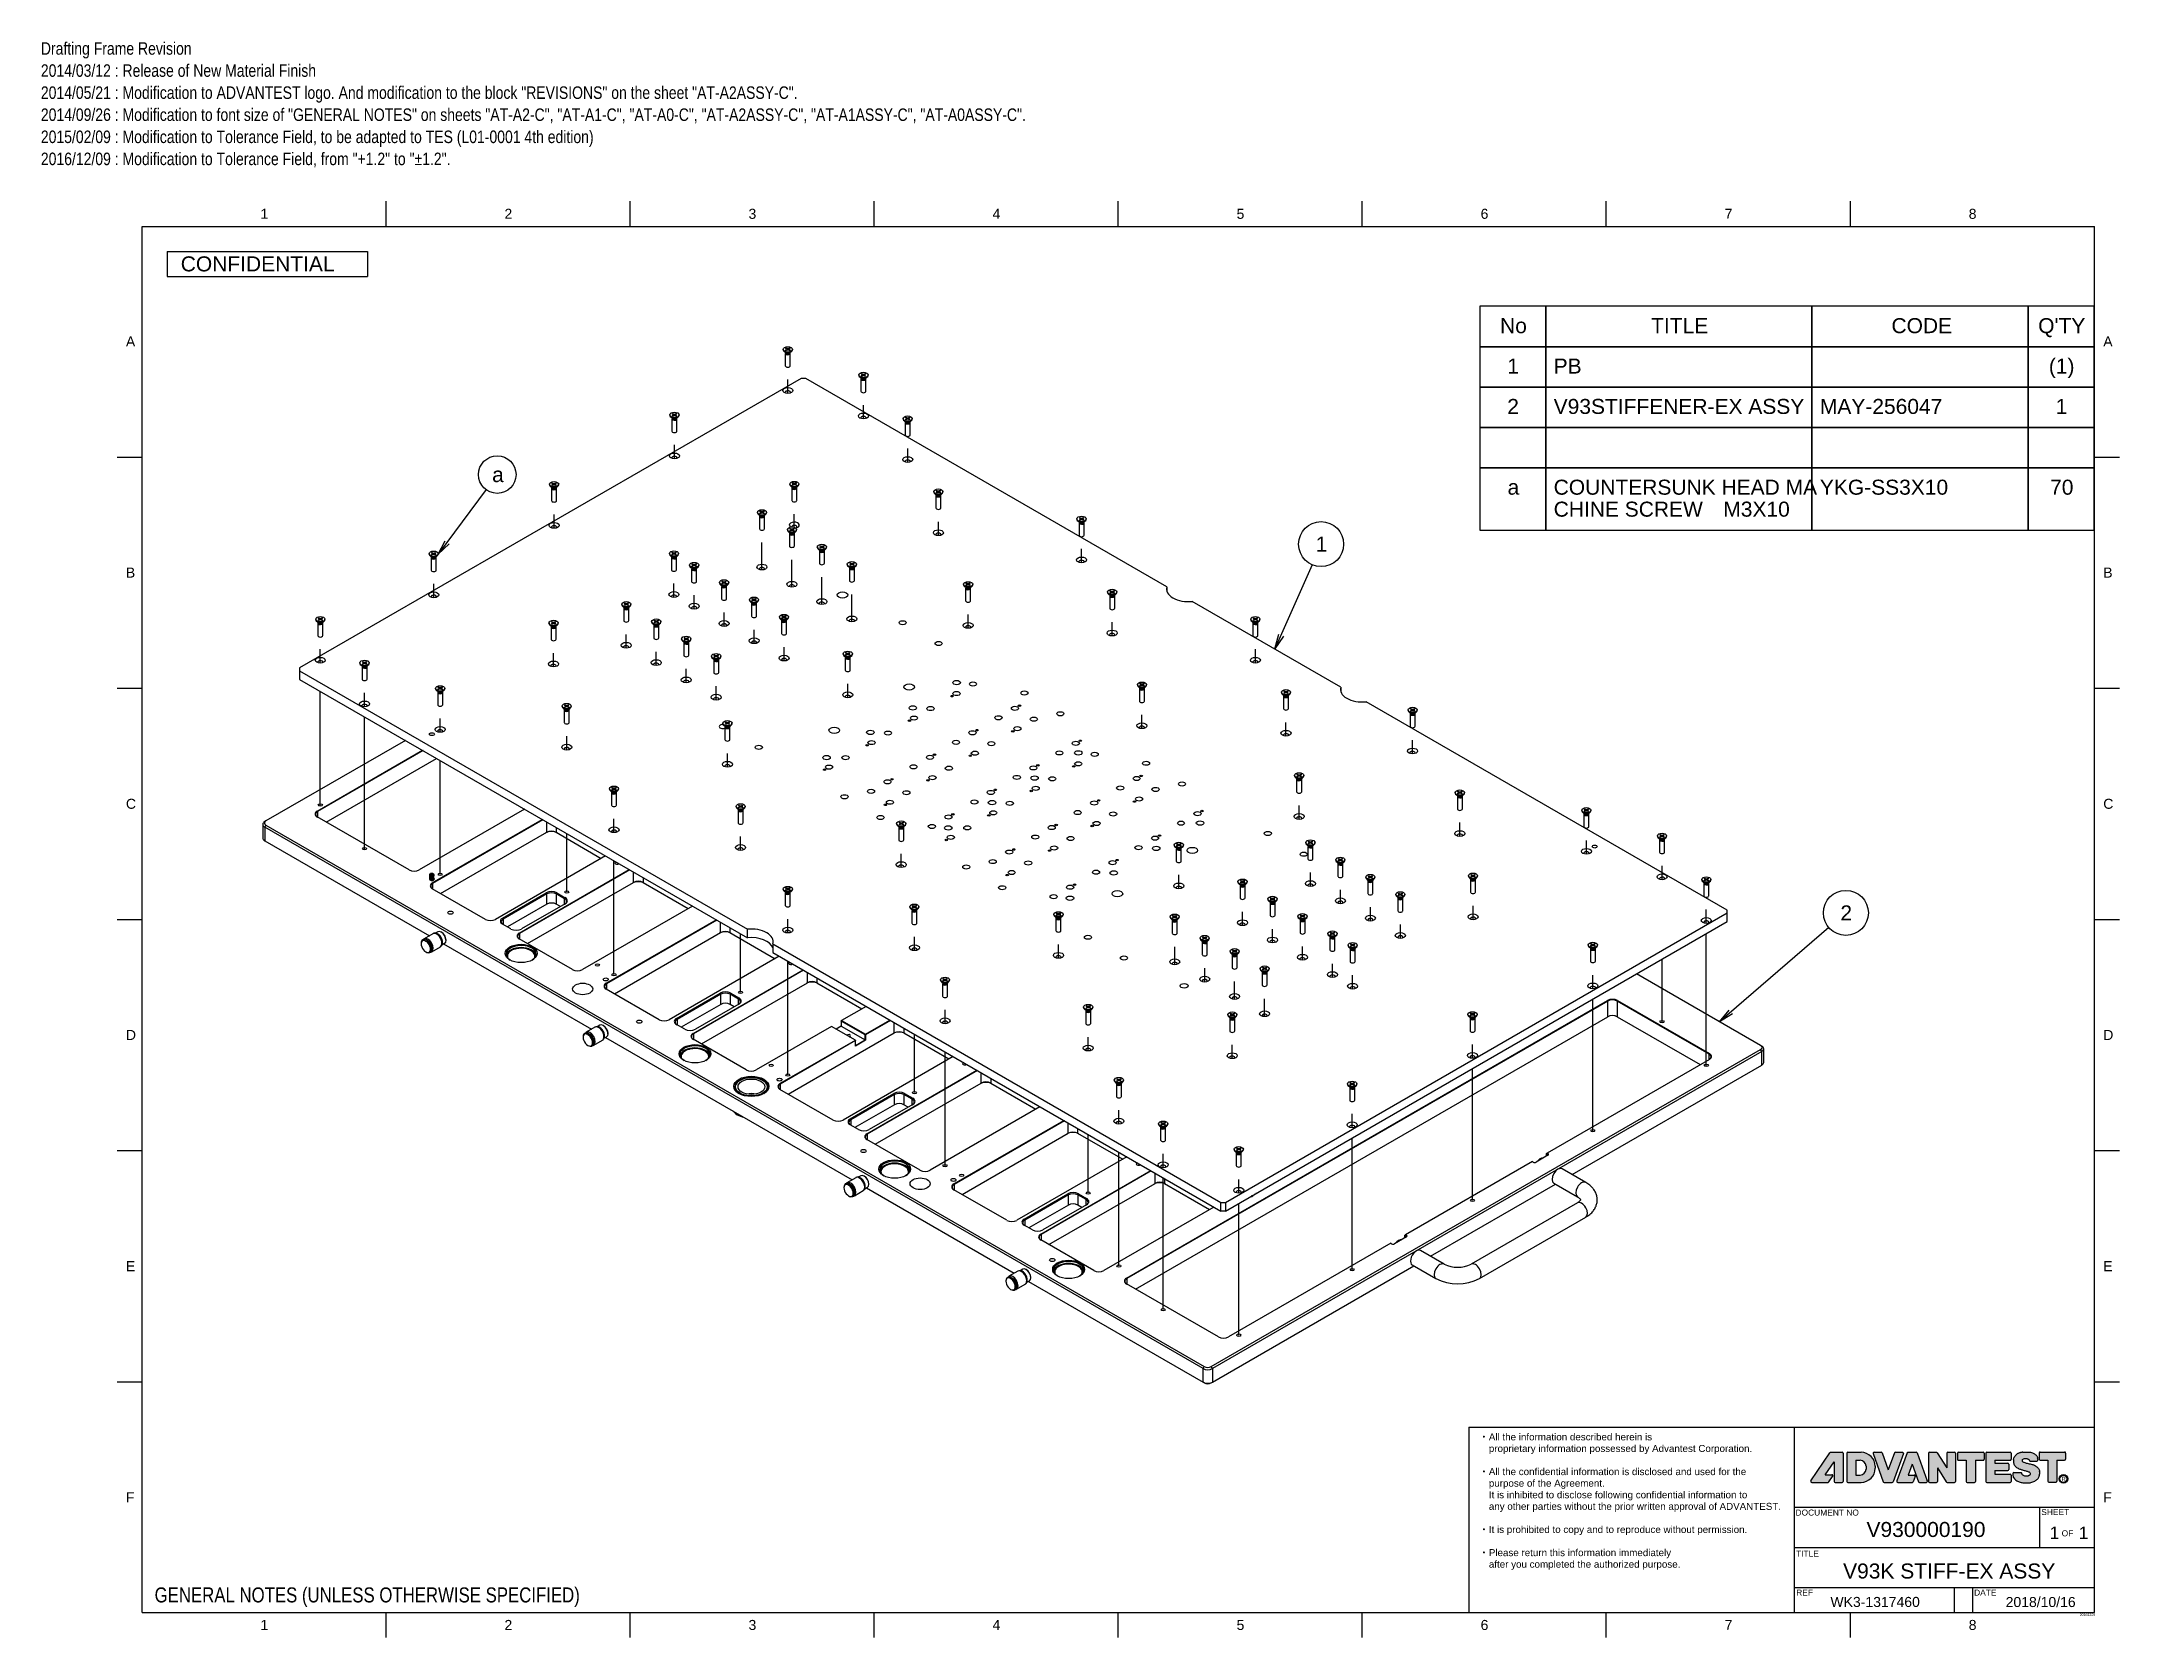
# Model space of a CAD drawing. Extents: x 0 to 415, y 5 to 324.
import ezdxf
from ezdxf.enums import TextEntityAlignment as Align
from ezdxf.lldxf.tags import DXFTag

# ---------------------------------------------------------------- set-up
doc = ezdxf.new("R2010")
doc.units = 0
for name, color, linetype in [('100', 7, 'CONTINUOUS'), ('DEFAULT', 7, 'CONTINUOUS'), ('DV1_0', 7, 'CONTINUOUS'), ('DX1-1253534', 7, 'CONTINUOUS'), ('LAYER0$C$L0', 7, 'CONTINUOUS'), ('LAYER1$C$L1', 7, 'CONTINUOUS'), ('LAYER100$C$L100', 7, 'CONTINUOUS'), ('MKA-275630A-2', 7, 'CONTINUOUS'), ('MKE-244740A_E698', 7, 'CONTINUOUS'), ('MKE-247032A', 7, 'CONTINUOUS'), ('MKE-247033A', 7, 'CONTINUOUS'), ('MPX-247034A', 7, 'CONTINUOUS'), ('YBB-020348_PART_', 7, 'CONTINUOUS'), ('YEE-020314-1', 7, 'CONTINUOUS'), ('YHD-020315-1', 7, 'CONTINUOUS'), ('YKG-H20316-1', 7, 'CONTINUOUS'), ('YKG-SS3X12_STD', 7, 'CONTINUOUS'), ('ﾃﾞﾌｫﾙﾄ', 7, 'CONTINUOUS')]:
    doc.layers.add(name, color=color, linetype=linetype)
doc.styles.add('SEACAD_ARIAL', font='arial.ttf')
doc.styles.add('SEACAD_ARIAL_TTF', font='')
doc.styles.get('SEACAD_ARIAL_TTF').set_extended_font_data('arial.ttf')
tags = doc.linetypes.add('PHANTOM2', pattern=[31.75, 15.875, -3.175, 3.175, -3.175, 3.175, -3.175]).pattern_tags.tags
tags[14:15] = [DXFTag(74, 4), DXFTag(75, 0), DXFTag(340, '0'), DXFTag(46, 0.0), DXFTag(50, 0.0), DXFTag(44, 0.0), DXFTag(45, 0.0)]
tags[12:13] = [DXFTag(74, 4), DXFTag(75, 0), DXFTag(340, '0'), DXFTag(46, 0.0), DXFTag(50, 0.0), DXFTag(44, 0.0), DXFTag(45, 0.0)]
tags[10:11] = [DXFTag(74, 4), DXFTag(75, 0), DXFTag(340, '0'), DXFTag(46, 0.0), DXFTag(50, 0.0), DXFTag(44, 0.0), DXFTag(45, 0.0)]
tags[8:9] = [DXFTag(74, 4), DXFTag(75, 0), DXFTag(340, '0'), DXFTag(46, 0.0), DXFTag(50, 0.0), DXFTag(44, 0.0), DXFTag(45, 0.0)]
tags[6:7] = [DXFTag(74, 4), DXFTag(75, 0), DXFTag(340, '0'), DXFTag(46, 0.0), DXFTag(50, 0.0), DXFTag(44, 0.0), DXFTag(45, 0.0)]
tags[4:5] = [DXFTag(74, 4), DXFTag(75, 0), DXFTag(340, '0'), DXFTag(46, 0.0), DXFTag(50, 0.0), DXFTag(44, 0.0), DXFTag(45, 0.0)]

msp = doc.modelspace()

# ---------------------------------------------------------------- texts
at = {"layer": 'DEFAULT', "color": 7, "linetype": 'CONTINUOUS', "style": 'SEACAD_ARIAL_TTF', "width": 0.8}
for s, p in [('Drafting Frame Revision', (-0.22, 323.8)), ('2014/03/12 : Release of New Material Finish', (-0.22, 319.38)), ('2014/05/21 : Modification to ADVANTEST logo. And modification to the block "REVISIONS" on the sheet "AT-A2ASSY-C".', (-0.22, 314.97)), ('2014/09/26 : Modification to font size of "GENERAL NOTES" on sheets "AT-A2-C", "AT-A1-C", "AT-A0-C", "AT-A2ASSY-C", "AT-A1ASSY-C", "AT-A0ASSY-C".', (-0.22, 310.56)), ('2015/02/09 : Modification to Tolerance Field, to be adapted to TES (L01-0001 4th edition)', (-0.22, 306.14)), ('2016/12/09 : Modification to Tolerance Field, from "+1.2" to "±1.2".', (-0.22, 301.73))]:
    msp.add_text(s, height=2.5, dxfattribs=at).set_placement(p, align=Align.TOP_LEFT)
at = {"layer": 'DEFAULT', "color": 7, "linetype": 'CONTINUOUS'}
for s, height, style, p in [('No', 3, 'SEACAD_ARIAL', (291.27, 268.65)), ('TITLE', 3, 'SEACAD_ARIAL', (321.44, 268.65)), ('CODE', 3, 'SEACAD_ARIAL', (369.46, 268.65)), ("Q'TY", 3, 'SEACAD_ARIAL', (398.77, 268.65)), ('1', 3, 'SEACAD_ARIAL', (292.71, 260.58)), ('PB', 3, 'SEACAD_ARIAL', (301.98, 260.58)), ('(1)', 3, 'SEACAD_ARIAL', (400.9, 260.58)), ('2', 3, 'SEACAD_ARIAL', (292.71, 252.51)), ('V93STIFFENER-EX ASSY', 3, 'SEACAD_ARIAL', (301.98, 252.51)), ('MAY-256047', 3, 'SEACAD_ARIAL', (355.16, 252.51)), ('1', 3, 'SEACAD_ARIAL', (402.25, 252.51)), ('a', 3, 'SEACAD_ARIAL', (292.77, 236.37)), ('COUNTERSUNK HEAD MA', 3, 'SEACAD_ARIAL', (301.98, 236.37)), ('YKG-SS3X10', 3, 'SEACAD_ARIAL', (355.16, 236.37)), ('70', 3, 'SEACAD_ARIAL', (401.15, 236.37)), ('CHINE SCREW\u3000M3X10', 3, 'SEACAD_ARIAL', (301.98, 231.98)), ('V930000190', 3, 'SEACAD_ARIAL_TTF', (364.47, 28.08)), ('1    1', 2.5, 'SEACAD_ARIAL_TTF', (401.05, 27.16)), ('V93K STIFF-EX ASSY', 3, 'SEACAD_ARIAL_TTF', (359.8, 19.78)), ('WK3-1317460', 2, 'SEACAD_ARIAL_TTF', (357.27, 13.1)), ('2018/10/16', 2, 'SEACAD_ARIAL_TTF', (392.27, 13.08)), ('20161209', 0.5, 'SEACAD_ARIAL', (407.06, 9.79))]:
    msp.add_text(s, height=height, dxfattribs=dict(at, style=style)).set_placement(p, align=Align.TOP_LEFT)
at = {"layer": 'LAYER1$C$L1', "color": 7, "linetype": 'CONTINUOUS', "style": 'SEACAD_ARIAL_TTF'}
for s, height, p in [('1', 2, (43.64, 290.5)), ('2', 2, (92.39, 290.5)), ('3', 2, (141.14, 290.5)), ('4', 2, (189.89, 290.5)), ('5', 2, (238.64, 290.5)), ('6', 2, (287.39, 290.5)), ('7', 2, (336.14, 290.5)), ('8', 2, (384.89, 290.5)), ('  CONFIDENTIAL', 3, (25.39, 281)), ('A', 2, (16.77, 265)), ('A', 2, (411.77, 265)), ('B', 2, (16.77, 218.8)), ('B', 2, (411.77, 218.8)), ('C', 2, (16.77, 172.6)), ('C', 2, (411.77, 172.6)), ('D', 2, (16.77, 126.4)), ('D', 2, (411.77, 126.4)), ('E', 2, (16.77, 80.2)), ('E', 2, (411.77, 80.2)), ('・All the information described herein is', 1.4, (287.07, 45.78)), ('\u3000proprietary information possessed by Advantest Corporation.', 1.4, (287.07, 43.47)), ('・All the confidential information is disclosed and used for the', 1.4, (287.07, 38.84)), ('F', 2, (16.77, 34)), ('\u3000purpose of the Agreement.', 1.4, (287.07, 36.53)), ('\u3000It is inhibited to disclose following confidential information to', 1.4, (287.07, 34.22)), ('R', 0.8, (403.45, 37.08)), ('F', 2, (411.77, 34)), ('\u3000any other parties without the prior written approval of ADVANTEST.', 1.4, (287.07, 31.9)), ('・It is prohibited to copy and to reproduce without permission.', 1.4, (287.07, 27.28)), ('・Please return this information immediately', 1.4, (287.07, 22.65)), ('\u3000after you completed the authorized purpose.', 1.4, (287.07, 20.34)), ('1', 2, (43.64, 8.5)), ('2', 2, (92.39, 8.5)), ('3', 2, (141.14, 8.5)), ('4', 2, (189.89, 8.5)), ('5', 2, (238.64, 8.5)), ('6', 2, (287.39, 8.5)), ('7', 2, (336.14, 8.5)), ('8', 2, (384.89, 8.5))]:
    msp.add_text(s, height=height, dxfattribs=at).set_placement(p, align=Align.TOP_LEFT)
at = {"layer": 'LAYER100$C$L100', "color": 7, "linetype": 'CONTINUOUS', "style": 'SEACAD_ARIAL_TTF', "width": 0.8}
msp.add_text('GENERAL NOTES (UNLESS OTHERWISE SPECIFIED)', height=3, dxfattribs=at).set_placement((22.5, 15), align=Align.TOP_LEFT)
at = {"layer": 'ﾃﾞﾌｫﾙﾄ', "color": 7, "linetype": 'CONTINUOUS', "style": 'SEACAD_ARIAL_TTF'}
for s, p in [('DOCUMENT NO', (350.29, 30.56)), ('SHEET', (399.38, 30.66)), (' OF', (402.99, 26.42)), ('TITLE', (350.4, 22.37)), ('REF', (350.42, 14.58)), ('DATE', (385.97, 14.57))]:
    msp.add_text(s, height=1.2, dxfattribs=at).set_placement(p, align=Align.TOP_LEFT)

# ---------------------------------------------------------------- blocks, each defined once
blk = doc.blocks.new('SEANNOT_GROUP')
at = {"layer": 'DEFAULT', "color": 7, "linetype": 'CONTINUOUS'}
for points in [[(253.71, 219.37), (246.31, 202.54)], [(247.98, 205.08), (246.31, 202.54), (247.06, 205.49)]]:
    blk.add_lwpolyline(points, dxfattribs=at)
blk.add_circle((255.52, 223.49), 4.5, dxfattribs=at)
at = {"layer": 'DEFAULT', "color": 7, "linetype": 'CONTINUOUS', "style": 'SEACAD_ARIAL'}
blk.add_text('1', height=3, dxfattribs=at).set_placement((254.42, 224.99), align=Align.TOP_LEFT)
blk = doc.blocks.new('SEANNOT_GROUP1')
at = {"layer": 'DEFAULT', "color": 7, "linetype": 'CONTINUOUS'}
for points in [[(356.95, 146.87), (335.12, 128.05)], [(337.72, 129.63), (335.12, 128.05), (337.07, 130.39)]]:
    blk.add_lwpolyline(points, dxfattribs=at)
blk.add_circle((360.35, 149.8), 4.5, dxfattribs=at)
at = {"layer": 'DEFAULT', "color": 7, "linetype": 'CONTINUOUS', "style": 'SEACAD_ARIAL'}
blk.add_text('2', height=3, dxfattribs=at).set_placement((359.26, 151.3), align=Align.TOP_LEFT)
blk = doc.blocks.new('SEANNOT_GROUP2')
at = {"layer": 'DEFAULT', "color": 7, "linetype": 'CONTINUOUS'}
for points in [[(88.72, 234.38), (79.17, 221.46)], [(81.36, 223.58), (79.17, 221.46), (80.55, 224.17)]]:
    blk.add_lwpolyline(points, dxfattribs=at)
blk.add_circle((90.95, 237.39), 3.75, dxfattribs=at)
at = {"layer": 'DEFAULT', "color": 7, "linetype": 'CONTINUOUS', "style": 'SEACAD_ARIAL'}
blk.add_text('a', height=3, dxfattribs=at).set_placement((89.92, 238.89), align=Align.TOP_LEFT)
blk = doc.blocks.new('SE')
at = {"layer": 'DV1_0', "color": 7, "linetype": 'PHANTOM2'}
for p, q in [((148.99, 253.63), (148.99, 256.39)), ((164.1, 248.52), (164.1, 251.29)), ((126.34, 240.55), (126.34, 243.31)), ((172.94, 239.8), (172.94, 242.57)), ((102.3, 226.67), (102.3, 229.43)), ((150.29, 226.84), (150.29, 229.49)), ((179.07, 225.2), (179.07, 227.97)), ((143.83, 218.34), (143.83, 223.82)), ((149.82, 214.88), (149.82, 220.37)), ((207.67, 219.75), (207.67, 222.52)), ((155.8, 211.43), (155.8, 216.91)), ((78.26, 212.79), (78.26, 215.55)), ((126.25, 212.84), (126.25, 215.6)), ((130.28, 210.51), (130.28, 213.28)), ((161.79, 207.97), (161.79, 213.45)), ((136.26, 207.06), (136.26, 209.82)), ((185.01, 206.67), (185.01, 209.44)), ((213.79, 205.16), (213.79, 207.92)), ((116.72, 202.69), (116.72, 205.45)), ((142.25, 203.6), (142.25, 206.36)), ((55.6, 199.71), (55.6, 202.47)), ((102.2, 198.96), (102.2, 201.72)), ((122.71, 199.23), (122.71, 202)), ((148.24, 200.14), (148.24, 202.91)), ((242.39, 199.71), (242.39, 202.47)), ((128.7, 195.78), (128.7, 198.54)), ((160.97, 192.79), (160.97, 195.56)), ((55.6, 171.34), (55.6, 194.06)), ((64.44, 190.99), (64.44, 193.75)), ((134.68, 192.32), (134.68, 195.08)), ((64.44, 162.62), (64.44, 188.96)), ((79.55, 185.88), (79.55, 188.64)), ((219.73, 186.63), (219.73, 189.39)), ((248.51, 185.11), (248.51, 187.87)), ((104.83, 182.34), (104.83, 185.11)), ((273.8, 181.57), (273.8, 184.34)), ((79.55, 157.51), (79.55, 180.24)), ((136.93, 178.91), (136.93, 181.68)), ((251.14, 168.49), (251.14, 171.26)), ((114.27, 165.83), (114.27, 168.6)), ((283.24, 165.06), (283.24, 167.83)), ((104.83, 153.98), (104.83, 165.64)), ((139.56, 162.3), (139.56, 165.06)), ((308.52, 161.52), (308.52, 164.29)), ((114.27, 137.47), (114.27, 160.19)), ((171.65, 158.87), (171.65, 161.63)), ((253.39, 155.09), (253.39, 157.85)), ((323.63, 156.42), (323.63, 159.18)), ((227.1, 154.61), (227.1, 157.38)), ((259.37, 151.63), (259.37, 154.39)), ((239.83, 147.26), (239.83, 150.02)), ((265.36, 148.17), (265.36, 150.94)), ((285.87, 148.44), (285.87, 151.21)), ((332.47, 147.7), (332.47, 150.46)), ((139.56, 133.93), (139.56, 145.59)), ((148.99, 145.79), (148.99, 148.55)), ((245.82, 143.8), (245.82, 146.57)), ((271.35, 144.72), (271.35, 147.48)), ((332.47, 119.33), (332.47, 145.67)), ((174.28, 142.25), (174.28, 145.01)), ((203.06, 140.73), (203.06, 143.5)), ((226.28, 139.44), (226.28, 143.02)), ((251.81, 140.35), (251.81, 143.11)), ((148.99, 117.42), (148.99, 140.14)), ((232.27, 135.98), (232.27, 138.74)), ((257.79, 136.89), (257.79, 139.65)), ((261.82, 134.56), (261.82, 137.33)), ((309.81, 134.62), (309.81, 137.38)), ((323.63, 128.05), (323.63, 140.57)), ((238.25, 132.52), (238.25, 136.1)), ((180.4, 127.65), (180.4, 130.42)), ((244.24, 129.07), (244.24, 132.65)), ((309.81, 106.25), (309.81, 132.59)), ((174.28, 113.88), (174.28, 125.54)), ((209, 122.2), (209, 124.96)), ((180.4, 99.28), (180.4, 122.01)), ((237.78, 120.68), (237.78, 123.45)), ((285.77, 120.74), (285.77, 123.5)), ((285.77, 92.37), (285.77, 118.71)), ((215.13, 107.6), (215.13, 110.37)), ((261.73, 106.86), (261.73, 109.62)), ((209, 93.83), (209, 105.5)), ((261.73, 78.49), (261.73, 104.83)), ((215.13, 79.24), (215.13, 101.96)), ((223.97, 98.88), (223.97, 101.65)), ((223.97, 70.52), (223.97, 96.86)), ((239.07, 93.78), (239.07, 96.54)), ((239.07, 65.41), (239.07, 91.75))]:
    blk.add_line(p, q, dxfattribs=at)
at = {"layer": 'DX1-1253534', "color": 7, "linetype": 'CONTINUOUS'}
for p, q in [((151.66, 256.62), (51.42, 198.75)), ((152.6, 256.62), (151.66, 256.62)), ((224.73, 214.97), (152.6, 256.62)), ((224.73, 214.97), (224.73, 214.05)), ((259.46, 194.92), (229.79, 212.05)), ((51.42, 198.75), (51.42, 198.2)), ((51.42, 198.2), (140.92, 146.53)), ((51.42, 198.2), (51.42, 196.47)), ((51.42, 196.47), (140.92, 144.8)), ((259.46, 194.92), (259.46, 194)), ((336.65, 150.36), (264.51, 192)), ((236.41, 91.94), (336.65, 149.81)), ((336.65, 149.81), (336.65, 150.36)), ((336.65, 148.08), (336.65, 149.81)), ((140.92, 144.8), (140.92, 146.53)), ((236.41, 90.21), (336.65, 148.08)), ((145.98, 143.61), (235.47, 91.94)), ((145.98, 143.61), (145.98, 141.88)), ((145.98, 141.88), (235.47, 90.21)), ((235.47, 91.94), (236.41, 91.94)), ((235.47, 90.21), (235.47, 91.94)), ((236.41, 91.94), (236.41, 90.21)), ((236.41, 90.21), (235.47, 90.21))]:
    blk.add_line(p, q, dxfattribs=at)
for centre, major_axis in [((148.99, 254.2), (-1, 0)), ((164.1, 249.1), (-1, 0)), ((126.34, 241.12), (-1, 0)), ((172.94, 240.38), (-1, 0)), ((102.3, 227.24), (-1, 0)), ((179.07, 225.78), (-1, 0)), ((207.67, 220.33), (-1, 0)), ((143.83, 218.92), (-1, 0)), ((149.82, 215.46), (-1, 0)), ((78.26, 213.36), (-1, 0)), ((126.25, 213.42), (-1, 0)), ((155.8, 212), (-1, 0)), ((159.91, 213.34), (1.07, 0)), ((130.28, 211.09), (-1, 0)), ((136.26, 207.63), (-1, 0)), ((161.79, 208.55), (-1, 0)), ((171.93, 207.78), (0.715, 0)), ((185.01, 207.25), (-1, 0)), ((116.72, 203.27), (-1, 0)), ((142.25, 204.18), (-1, 0)), ((179.11, 203.63), (0.715, 0)), ((213.79, 205.73), (-1, 0)), ((55.6, 200.28), (-1, 0)), ((102.2, 199.54), (-1, 0)), ((122.71, 199.81), (-1, 0)), ((148.24, 200.72), (-1, 0)), ((242.39, 200.28), (-1, 0)), ((128.7, 196.35), (-1, 0)), ((173.24, 194.93), (1.06, 0)), ((182.71, 195.82), (0.75, 0)), ((185.98, 195.53), (0.715, 0)), ((64.44, 191.56), (-1, 0)), ((134.68, 192.9), (-1, 0)), ((160.97, 193.37), (-1, 0)), ((173.96, 190.77), (0.75, 0)), ((177.5, 190.63), (0.715, 0)), ((181.79, 193.11), (0.257, 0)), ((182.69, 193.63), (0.715, 0)), ((194.36, 190.69), (0.715, 0)), ((195.26, 191.21), (0.257, 0)), ((196.25, 193.74), (0.715, 0)), ((79.55, 186.46), (-1, 0)), ((158.27, 186.29), (1.06, 0)), ((173.31, 188.21), (0.257, 0)), ((174.2, 188.73), (0.715, 0)), ((191.07, 188.79), (0.715, 0)), ((194.85, 186.61), (0.715, 0)), ((198.14, 188.51), (0.715, 0)), ((203.43, 189.59), (0.715, 0)), ((219.73, 187.2), (-1, 0)), ((77.9, 185.51), (0.503, 0)), ((104.83, 182.92), (-1, 0)), ((143.19, 182.89), (0.715, 0)), ((164.82, 183.31), (0.257, 0)), ((165.48, 185.87), (0.75, 0)), ((165.72, 183.83), (0.715, 0)), ((169.01, 185.73), (0.715, 0)), ((182.59, 183.89), (0.715, 0)), ((185.88, 185.79), (0.715, 0)), ((186.78, 186.31), (0.257, 0)), ((189.65, 183.61), (0.715, 0)), ((193.95, 186.09), (0.257, 0)), ((206.52, 183.67), (0.715, 0)), ((207.42, 184.19), (0.257, 0)), ((248.51, 185.69), (-1, 0)), ((273.8, 182.15), (-1, 0)), ((136.93, 179.49), (-1, 0)), ((156.73, 180.82), (0.75, 0)), ((156.34, 178.41), (0.257, 0)), ((157.23, 178.93), (0.715, 0)), ((160.53, 180.83), (0.715, 0)), ((174.1, 178.99), (0.715, 0)), ((177.39, 180.89), (0.715, 0)), ((178.29, 181.41), (0.257, 0)), ((181.17, 178.71), (0.715, 0)), ((185.46, 181.19), (0.257, 0)), ((186.36, 181.71), (0.715, 0)), ((198.04, 178.77), (0.715, 0)), ((198.93, 179.29), (0.257, 0)), ((203.23, 181.77), (0.715, 0)), ((206.11, 179.07), (0.257, 0)), ((207.03, 181.78), (0.75, 0)), ((207, 179.59), (0.715, 0)), ((210.3, 181.49), (0.715, 0)), ((220.56, 179.7), (0.715, 0)), ((165.62, 174.09), (0.715, 0)), ((168.91, 175.99), (0.715, 0)), ((169.81, 176.51), (0.257, 0)), ((176.98, 176.29), (0.257, 0)), ((177.88, 176.81), (0.715, 0)), ((190.45, 174.39), (0.257, 0)), ((194.74, 176.87), (0.715, 0)), ((198.28, 176.73), (0.75, 0)), ((198.52, 174.69), (0.715, 0)), ((201.81, 176.59), (0.715, 0)), ((215.39, 174.75), (0.715, 0)), ((218.68, 176.65), (0.715, 0)), ((219.58, 177.17), (0.257, 0)), ((222.45, 174.47), (0.715, 0)), ((227.74, 175.56), (0.715, 0)), ((160.32, 173), (0.715, 0)), ((168.49, 171.39), (0.257, 0)), ((169.39, 171.91), (0.715, 0)), ((172.68, 173.81), (0.715, 0)), ((186.26, 171.97), (0.715, 0)), ((189.55, 173.87), (0.715, 0)), ((189.79, 171.83), (0.75, 0)), ((190.03, 169.79), (0.715, 0)), ((193.33, 171.69), (0.715, 0)), ((197.62, 174.17), (0.257, 0)), ((206.9, 169.85), (0.715, 0)), ((210.19, 171.75), (0.715, 0)), ((211.09, 172.27), (0.257, 0)), ((218.26, 172.05), (0.257, 0)), ((219.16, 172.57), (0.715, 0)), ((231.73, 170.15), (0.257, 0)), ((114.27, 166.41), (-1, 0)), ((167.51, 168.86), (0.715, 0)), ((177.77, 167.07), (0.715, 0)), ((181.04, 166.78), (0.75, 0)), ((181.07, 168.97), (0.715, 0)), ((181.96, 169.49), (0.257, 0)), ((184.84, 166.79), (0.715, 0)), ((189.14, 169.27), (0.257, 0)), ((201.71, 166.85), (0.715, 0)), ((202.61, 167.37), (0.257, 0)), ((209.78, 167.15), (0.257, 0)), ((210.68, 167.67), (0.715, 0)), ((213.97, 169.57), (0.715, 0)), ((227.54, 167.73), (0.715, 0)), ((230.84, 169.63), (0.715, 0)), ((231.34, 167.74), (0.75, 0)), ((244.88, 165.67), (0.715, 0)), ((251.14, 169.07), (-1, 0)), ((283.24, 165.64), (-1, 0)), ((139.56, 162.87), (-1, 0)), ((180.65, 164.37), (0.257, 0)), ((181.55, 164.89), (0.715, 0)), ((193.22, 161.95), (0.715, 0)), ((194.12, 162.47), (0.257, 0)), ((198.42, 164.95), (0.715, 0)), ((201.29, 162.25), (0.257, 0)), ((202.19, 162.77), (0.715, 0)), ((205.48, 164.67), (0.715, 0)), ((219.06, 162.83), (0.715, 0)), ((222.35, 164.73), (0.715, 0)), ((222.59, 162.69), (0.75, 0)), ((223.25, 165.25), (0.257, 0)), ((229.8, 162.27), (1.06, 0)), ((252.06, 161.52), (0.715, 0)), ((308.52, 162.1), (-1, 0)), ((310.17, 163.05), (0.503, 0)), ((171.65, 159.44), (-1, 0)), ((184.64, 158.97), (0.715, 0)), ((189.93, 160.05), (0.715, 0)), ((193.71, 157.87), (0.715, 0)), ((197, 159.77), (0.715, 0)), ((210.57, 157.93), (0.715, 0)), ((213.87, 159.83), (0.715, 0)), ((214.1, 157.79), (0.75, 0)), ((214.76, 160.35), (0.257, 0)), ((191.82, 154.82), (0.715, 0)), ((192.81, 157.35), (0.257, 0)), ((205.38, 154.93), (0.715, 0)), ((206.28, 155.45), (0.257, 0)), ((214.83, 153.63), (1.06, 0)), ((227.1, 155.19), (-1, 0)), ((253.39, 155.66), (-1, 0)), ((323.63, 157), (-1, 0)), ((202.09, 153.03), (0.715, 0)), ((205.36, 152.74), (0.75, 0)), ((259.37, 152.21), (-1, 0)), ((285.87, 149.02), (-1, 0)), ((148.99, 146.36), (-1, 0)), ((208.95, 144.93), (0.715, 0)), ((239.83, 147.84), (-1, 0)), ((265.36, 148.75), (-1, 0)), ((271.35, 145.29), (-1, 0)), ((332.47, 148.28), (-1, 0)), ((174.28, 142.83), (-1, 0)), ((203.06, 141.31), (-1, 0)), ((216.14, 140.78), (0.715, 0)), ((245.82, 144.38), (-1, 0)), ((251.81, 140.93), (-1, 0)), ((226.28, 140.01), (-1, 0)), ((232.27, 136.56), (-1, 0)), ((257.79, 137.47), (-1, 0)), ((228.16, 135.22), (0.805, 0)), ((238.25, 133.1), (-1, 0)), ((261.82, 135.14), (-1, 0)), ((309.81, 135.2), (-1, 0)), ((180.4, 128.23), (-1, 0)), ((244.24, 129.64), (-1, 0)), ((209, 122.78), (-1, 0)), ((237.78, 121.26), (-1, 0)), ((285.77, 121.32), (-1, 0)), ((215.13, 108.18), (-1, 0)), ((261.73, 107.44), (-1, 0)), ((223.97, 99.46), (-1, 0)), ((239.07, 94.36), (-1, 0))]:
    blk.add_ellipse(centre, major_axis=major_axis, ratio=0.57735, dxfattribs=at)
for centre, major_axis, start_param, end_param in [((148.99, 253.82), (0.533, 0), 0, 3.550653), ((148.99, 253.82), (0.533, 0), 5.874125, 6.283185), ((164.1, 248.72), (0.533, 0), 0, 3.550653), ((164.1, 248.72), (0.533, 0), 5.874125, 6.283185), ((126.34, 240.74), (0.533, 0), 0, 3.550653), ((126.34, 240.74), (0.533, 0), 5.874125, 6.283185), ((172.94, 240), (0.533, 0), 0, 3.550653), ((172.94, 240), (0.533, 0), 5.874125, 6.283185), ((102.3, 226.86), (0.533, 0), 0, 3.550653), ((102.3, 226.86), (0.533, 0), 5.874125, 6.283185), ((150.29, 227.3), (-1, 0), 1.791233, 6.283185), ((150.29, 227.3), (-1, 0), 0, 0.785398), ((150.29, 226.92), (0.533, 0), 0, 3.141593), ((150.29, 226.92), (0.533, 0), 5.874125, 6.283185), ((179.07, 225.4), (0.533, 0), 0, 3.550653), ((179.07, 225.4), (0.533, 0), 5.874125, 6.283185), ((207.67, 219.95), (0.533, 0), 0, 3.550653), ((143.83, 218.54), (0.533, 0), 0, 3.550653), ((143.83, 218.54), (0.533, 0), 5.874125, 6.283185), ((207.67, 219.95), (0.533, 0), 5.874125, 6.283185), ((78.26, 212.98), (0.533, 0), 0, 3.550653), ((78.26, 212.98), (0.533, 0), 5.874125, 6.283185), ((126.25, 213.04), (0.533, 0), 0, 3.550653), ((126.25, 213.04), (0.533, 0), 5.874125, 6.283185), ((149.82, 215.08), (0.533, 0), 0, 3.550653), ((149.82, 215.08), (0.533, 0), 5.874125, 6.283185), ((155.8, 211.62), (0.533, 0), 0, 3.550653), ((228.99, 214.51), (4.33, 0), 2.956162, 4.89782), ((130.28, 210.71), (0.533, 0), 0, 3.550653), ((130.28, 210.71), (0.533, 0), 5.874125, 6.283185), ((136.26, 207.25), (0.533, 0), 0, 3.550653), ((155.8, 211.62), (0.533, 0), 5.874125, 6.283185), ((161.79, 208.17), (0.533, 0), 0, 3.550653), ((161.79, 208.17), (0.533, 0), 5.874125, 6.283185), ((136.26, 207.25), (0.533, 0), 5.874125, 6.283185), ((142.25, 203.8), (0.533, 0), 0, 3.550653), ((142.25, 203.8), (0.533, 0), 5.874125, 6.283185), ((185.01, 206.87), (0.533, 0), 0, 3.550653), ((185.01, 206.87), (0.533, 0), 5.874125, 6.283185), ((213.79, 205.35), (0.533, 0), 0, 3.550653), ((213.79, 205.35), (0.533, 0), 5.874125, 6.283185), ((55.6, 199.9), (0.533, 0), 0, 3.550653), ((55.6, 199.9), (0.533, 0), 5.874125, 6.283185), ((102.2, 199.16), (0.533, 0), 0, 3.550653), ((116.72, 202.89), (0.533, 0), 0, 3.550653), ((116.72, 202.89), (0.533, 0), 5.874125, 6.283185), ((122.71, 199.43), (0.533, 0), 0, 3.550653), ((122.71, 199.43), (0.533, 0), 5.874125, 6.283185), ((148.24, 200.34), (0.533, 0), 0, 3.550653), ((148.24, 200.34), (0.533, 0), 5.874125, 6.283185), ((242.39, 199.9), (0.533, 0), 0, 3.550653), ((242.39, 199.9), (0.533, 0), 5.874125, 6.283185), ((102.2, 199.16), (0.533, 0), 5.874125, 6.283185), ((128.7, 195.97), (0.533, 0), 0, 3.550653), ((128.7, 195.97), (0.533, 0), 5.874125, 6.283185), ((64.44, 191.18), (0.533, 0), 0, 3.550653), ((64.44, 191.18), (0.533, 0), 5.874125, 6.283185), ((134.68, 192.52), (0.533, 0), 0, 3.550653), ((134.68, 192.52), (0.533, 0), 5.874125, 6.283185), ((160.97, 192.99), (0.533, 0), 0, 3.550653), ((160.97, 192.99), (0.533, 0), 5.874125, 6.283185), ((263.71, 194.46), (4.33, 0), 2.956162, 4.89782), ((136.01, 187.04), (0.715, 0), 1.529186, 5.334869), ((219.73, 186.82), (0.533, 0), 0, 3.550653), ((219.73, 186.82), (0.533, 0), 5.874125, 6.283185), ((79.55, 186.08), (0.533, 0), 0, 3.550653), ((79.55, 186.08), (0.533, 0), 5.874125, 6.283185), ((104.83, 182.54), (0.533, 0), 0, 3.550653), ((248.51, 185.31), (0.533, 0), 0, 3.550653), ((248.51, 185.31), (0.533, 0), 5.874125, 6.283185), ((104.83, 182.54), (0.533, 0), 5.874125, 6.283185), ((136.93, 179.11), (0.533, 0), 0, 3.550653), ((136.93, 179.11), (0.533, 0), 5.874125, 6.283185), ((273.8, 181.77), (0.533, 0), 0, 3.550653), ((273.8, 181.77), (0.533, 0), 5.874125, 6.283185), ((114.27, 166.03), (0.533, 0), 0, 3.550653), ((251.14, 168.69), (0.533, 0), 0, 3.550653), ((251.14, 168.69), (0.533, 0), 5.874125, 6.283185), ((114.27, 166.03), (0.533, 0), 5.874125, 6.283185), ((139.56, 162.49), (0.533, 0), 0, 3.550653), ((139.56, 162.49), (0.533, 0), 5.874125, 6.283185), ((283.24, 165.26), (0.533, 0), 0, 3.550653), ((283.24, 165.26), (0.533, 0), 5.874125, 6.283185), ((308.52, 161.72), (0.533, 0), 0, 3.550653), ((171.65, 159.06), (0.533, 0), 0, 3.550653), ((171.65, 159.06), (0.533, 0), 5.874125, 6.283185), ((308.52, 161.72), (0.533, 0), 5.874125, 6.283185), ((227.1, 154.81), (0.533, 0), 0, 3.550653), ((227.1, 154.81), (0.533, 0), 5.874125, 6.283185), ((253.39, 155.28), (0.533, 0), 0, 3.550653), ((253.39, 155.28), (0.533, 0), 5.874125, 6.283185), ((323.63, 156.62), (0.533, 0), 0, 3.550653), ((323.63, 156.62), (0.533, 0), 5.874125, 6.283185), ((259.37, 151.83), (0.533, 0), 0, 3.550653), ((259.37, 151.83), (0.533, 0), 5.874125, 6.283185), ((141.72, 144.07), (-4.33, 0), 2.956162, 4.89782), ((148.99, 145.98), (0.533, 0), 0, 3.550653), ((148.99, 145.98), (0.533, 0), 5.874125, 6.283185), ((239.83, 147.46), (0.533, 0), 0, 3.550653), ((239.83, 147.46), (0.533, 0), 5.874125, 6.283185), ((265.36, 148.37), (0.533, 0), 0, 3.550653), ((265.36, 148.37), (0.533, 0), 5.874125, 6.283185), ((285.87, 148.64), (0.533, 0), 0, 3.550653), ((285.87, 148.64), (0.533, 0), 5.874125, 6.283185), ((332.47, 147.9), (0.533, 0), 0, 3.550653), ((332.47, 147.9), (0.533, 0), 5.874125, 6.283185), ((141.72, 142.35), (-4.33, 0), 3.327024, 4.89782), ((174.28, 142.45), (0.533, 0), 0, 3.550653), ((174.28, 142.45), (0.533, 0), 5.874125, 6.283185), ((203.06, 140.93), (0.533, 0), 0, 3.550653), ((245.82, 144), (0.533, 0), 0, 3.550653), ((245.82, 144), (0.533, 0), 5.874125, 6.283185), ((271.35, 144.91), (0.533, 0), 0, 3.550653), ((271.35, 144.91), (0.533, 0), 5.874125, 6.283185), ((203.06, 140.93), (0.533, 0), 5.874125, 6.283185), ((226.28, 139.63), (0.533, 0), 0, 3.550653), ((226.28, 139.63), (0.533, 0), 5.874125, 6.283185), ((251.81, 140.54), (0.533, 0), 0, 3.550653), ((251.81, 140.54), (0.533, 0), 5.874125, 6.283185), ((257.79, 137.09), (0.533, 0), 0, 3.550653), ((257.79, 137.09), (0.533, 0), 5.874125, 6.283185), ((232.27, 136.18), (0.533, 0), 0, 3.550653), ((232.27, 136.18), (0.533, 0), 5.874125, 6.283185), ((238.25, 132.72), (0.533, 0), 0, 3.550653), ((261.82, 134.76), (0.533, 0), 0, 3.550653), ((261.82, 134.76), (0.533, 0), 5.874125, 6.283185), ((309.81, 134.82), (0.533, 0), 0, 3.550653), ((309.81, 134.82), (0.533, 0), 5.874125, 6.283185), ((238.25, 132.72), (0.533, 0), 5.874125, 6.283185), ((244.24, 129.26), (0.533, 0), 0, 3.550653), ((244.24, 129.26), (0.533, 0), 5.874125, 6.283185), ((180.4, 127.85), (0.533, 0), 0, 3.550653), ((180.4, 127.85), (0.533, 0), 5.874125, 6.283185), ((209, 122.4), (0.533, 0), 0, 3.550653), ((209, 122.4), (0.533, 0), 5.874125, 6.283185), ((237.78, 120.88), (0.533, 0), 0, 3.550653), ((237.78, 120.88), (0.533, 0), 5.874125, 6.283185), ((285.77, 120.93), (0.533, 0), 0, 3.550653), ((285.77, 120.93), (0.533, 0), 5.874125, 6.283185), ((215.13, 107.8), (0.533, 0), 0, 3.550653), ((215.13, 107.8), (0.533, 0), 5.874125, 6.283185), ((261.73, 107.05), (0.533, 0), 0, 3.550653), ((261.73, 107.05), (0.533, 0), 5.874125, 6.283185), ((223.97, 99.08), (0.533, 0), 0, 3.550653), ((223.97, 99.08), (0.533, 0), 5.874125, 6.283185), ((239.07, 93.97), (0.533, 0), 0, 3.550653), ((239.07, 93.97), (0.533, 0), 5.874125, 6.283185)]:
    blk.add_ellipse(centre, major_axis=major_axis, ratio=0.57735, start_param=start_param, end_param=end_param, dxfattribs=at)
at = {"layer": 'MKA-275630A-2', "color": 7, "linetype": 'CONTINUOUS'}
for p, q in [((72.6, 184.25), (44.74, 168.17)), ((54.98, 170.15), (76, 182.29)), ((76.12, 182.22), (55.04, 170.05)), ((56.8, 167.94), (78.83, 180.65)), ((96.37, 170.53), (75.34, 158.39)), ((44.12, 167.49), (44.12, 164.77)), ((44.74, 168.17), (44.51, 168.03)), ((44.74, 167.35), (44.51, 166.95)), ((44.51, 166.95), (44.51, 164.22)), ((231.94, 58.73), (44.51, 166.95)), ((44.74, 167.35), (232.17, 59.14)), ((54.98, 170.15), (55.04, 170.05)), ((73.34, 158.39), (54.98, 168.99)), ((55.04, 170.05), (55.04, 168.96)), ((77.98, 155.78), (99.95, 168.46)), ((100.06, 168.39), (78.04, 155.68)), ((100.83, 165.91), (100.83, 167.95)), ((102.71, 166.86), (102.71, 165.91)), ((44.51, 164.22), (77.39, 145.24)), ((79.63, 153.67), (100.83, 165.91)), ((102.71, 165.91), (111.73, 160.7)), ((112.56, 161.18), (90.59, 148.5)), ((95.34, 145.75), (117.31, 158.44)), ((117.43, 158.37), (95.4, 145.65)), ((118.19, 155.88), (118.19, 157.93)), ((77.98, 155.78), (78.04, 155.68)), ((88.59, 148.5), (77.98, 154.62)), ((78.04, 155.68), (78.04, 154.59)), ((92.02, 148.76), (100.74, 153.79)), ((100.86, 153.59), (92.14, 148.56)), ((96.99, 143.65), (118.19, 155.88)), ((100.74, 153.79), (100.86, 153.59)), ((100.86, 151.55), (100.86, 153.59)), ((102.87, 153.79), (102.75, 153.59)), ((102.75, 153.59), (102.75, 151.55)), ((104.4, 152.64), (102.75, 153.59)), ((102.87, 153.79), (104.52, 152.84)), ((120.07, 156.84), (120.07, 155.88)), ((120.07, 155.88), (129.09, 150.68)), ((100.86, 151.55), (92.97, 146.99)), ((104.52, 151.62), (95.79, 146.58)), ((103.57, 151.07), (102.75, 151.55)), ((104.52, 152.84), (104.4, 152.64)), ((104.4, 151.55), (104.4, 152.64)), ((129.92, 151.16), (107.95, 138.47)), ((92.14, 148.56), (92.02, 148.76)), ((93.67, 146.58), (92.02, 147.53)), ((92.14, 148.56), (92.14, 147.47)), ((95.4, 145.65), (95.34, 145.75)), ((95.4, 145.65), (95.4, 144.56)), ((112.7, 135.73), (134.67, 148.41)), ((134.79, 148.34), (112.76, 135.63)), ((114.35, 133.62), (135.55, 145.86)), ((135.55, 145.86), (135.55, 147.9)), ((137.44, 146.81), (137.44, 145.86)), ((137.44, 145.86), (146.45, 140.65)), ((80.23, 143.6), (109.76, 126.55)), ((105.95, 138.47), (95.34, 144.6)), ((147.28, 141.13), (125.31, 128.45)), ((130.07, 125.71), (152.03, 138.39)), ((152.15, 138.32), (130.12, 125.61)), ((152.91, 135.84), (152.91, 137.88)), ((343.33, 123.32), (318.54, 137.63)), ((112.7, 135.73), (112.76, 135.63)), ((123.31, 128.45), (112.7, 134.57)), ((112.76, 135.63), (112.76, 134.54)), ((126.75, 128.71), (135.47, 133.75)), ((135.59, 133.54), (126.86, 128.51)), ((131.72, 123.6), (152.91, 135.84)), ((135.47, 133.75), (135.59, 133.54)), ((135.59, 131.5), (135.59, 133.54)), ((137.59, 133.75), (137.47, 133.54)), ((137.47, 133.54), (137.47, 131.5)), ((139.12, 132.59), (137.47, 133.54)), ((137.59, 133.75), (139.24, 132.79)), ((154.8, 136.79), (154.8, 135.84)), ((154.8, 135.84), (163.81, 130.63)), ((126.75, 128.71), (126.86, 128.51)), ((135.59, 131.5), (127.69, 126.94)), ((139.24, 131.57), (130.52, 126.53)), ((138.3, 131.03), (137.47, 131.5)), ((139.12, 132.59), (139.24, 132.79)), ((139.12, 131.5), (139.12, 132.59)), ((164.64, 131.11), (159.73, 128.27)), ((216.65, 76.81), (312.73, 132.28)), ((312.79, 132.18), (216.7, 76.71)), ((218.47, 74.6), (312.79, 129.05)), ((312.79, 132.18), (312.73, 132.28)), ((312.79, 129.05), (312.79, 132.18)), ((314.67, 132.18), (314.73, 132.28)), ((314.67, 132.18), (314.67, 129.05)), ((333.03, 121.58), (314.67, 132.18)), ((314.67, 129.05), (331.27, 119.47)), ((314.73, 132.28), (333.09, 121.68)), ((112.59, 124.91), (161.84, 96.48)), ((128.4, 126.53), (126.75, 127.49)), ((126.86, 128.51), (126.86, 127.42)), ((130.12, 125.61), (130.07, 125.71)), ((140.67, 118.43), (130.07, 124.55)), ((130.12, 125.61), (130.12, 124.52)), ((157.73, 127.12), (142.68, 118.43)), ((149.08, 113.57), (170.27, 125.81)), ((162.48, 124.37), (157.73, 127.12)), ((159.67, 127.15), (158.67, 126.57)), ((159.73, 128.27), (159.67, 128.24)), ((159.67, 128.17), (159.73, 128.27)), ((159.67, 128.17), (159.67, 128.24)), ((159.67, 128.17), (159.67, 127.15)), ((164.43, 125.43), (159.67, 128.17)), ((159.67, 127.15), (164.43, 124.41)), ((159.73, 128.27), (164.49, 125.53)), ((164.49, 125.53), (164.43, 125.43)), ((164.43, 124.41), (164.43, 125.43)), ((164.54, 125.43), (164.43, 125.43)), ((164.49, 125.53), (169.39, 128.36)), ((164.54, 125.43), (164.49, 125.53)), ((169.51, 128.3), (164.54, 125.43)), ((164.54, 125.43), (164.54, 124.34)), ((170.27, 125.81), (170.27, 127.86)), ((172.16, 126.77), (172.16, 125.81)), ((172.16, 125.81), (181.17, 120.61)), ((147.43, 115.68), (162.48, 124.37)), ((162.54, 124.27), (147.49, 115.58)), ((182, 121.08), (160.04, 108.4)), ((162.48, 124.37), (162.54, 124.27)), ((162.48, 124.37), (162.54, 124.34)), ((162.54, 123.32), (164.43, 124.41)), ((164.54, 124.34), (162.54, 123.18)), ((162.54, 124.27), (162.54, 124.34)), ((162.54, 123.18), (162.54, 124.27)), ((164.54, 124.34), (164.43, 124.41)), ((233.59, 59.14), (343.33, 122.5)), ((343.56, 122.09), (233.82, 58.73)), ((333.09, 120.52), (300.67, 101.8)), ((333.03, 121.58), (333.09, 121.68)), ((333.03, 120.49), (333.03, 121.58)), ((343.56, 123.18), (343.33, 123.32)), ((343.56, 122.09), (343.33, 122.5)), ((343.56, 119.37), (343.56, 122.09)), ((343.95, 119.92), (343.95, 122.64)), ((164.79, 105.66), (186.75, 118.34)), ((186.87, 118.27), (164.85, 105.56)), ((187.64, 115.79), (187.64, 117.83)), ((189.52, 116.74), (189.52, 115.79)), ((305.68, 97.5), (343.56, 119.37)), ((147.43, 115.68), (147.49, 115.58)), ((158.03, 108.4), (147.43, 114.53)), ((147.49, 115.58), (147.49, 114.49)), ((161.47, 108.66), (170.19, 113.7)), ((170.31, 113.5), (161.59, 108.46)), ((166.44, 103.55), (187.64, 115.79)), ((170.19, 113.7), (170.31, 113.5)), ((170.31, 111.45), (170.31, 113.5)), ((172.31, 113.7), (172.19, 113.5)), ((172.19, 113.5), (172.19, 111.45)), ((173.84, 112.54), (172.19, 113.5)), ((172.31, 113.7), (173.96, 112.75)), ((173.96, 112.75), (173.84, 112.54)), ((173.84, 111.45), (173.84, 112.54)), ((189.52, 115.79), (198.54, 110.58)), ((161.47, 108.66), (161.59, 108.46)), ((161.59, 108.46), (161.59, 107.37)), ((170.31, 111.45), (162.41, 106.9)), ((173.96, 111.52), (165.24, 106.49)), ((173.02, 110.98), (172.19, 111.45)), ((199.36, 111.06), (177.4, 98.38)), ((182.15, 95.64), (204.12, 108.32)), ((204.23, 108.25), (182.21, 95.53)), ((163.12, 106.49), (161.47, 107.44)), ((164.85, 105.56), (164.79, 105.66)), ((175.4, 98.38), (164.79, 104.5)), ((164.85, 105.56), (164.85, 104.47)), ((183.8, 93.53), (205, 105.76)), ((205, 105.76), (205, 107.81)), ((206.88, 106.72), (206.88, 105.76)), ((206.88, 105.76), (215.9, 100.56)), ((216.73, 101.04), (194.76, 88.36)), ((297.72, 100.1), (272.38, 85.47)), ((297.9, 100), (297.72, 100.1)), ((300.84, 101.36), (298.49, 100)), ((300.55, 101.73), (300.67, 101.8)), ((300.55, 101.19), (300.55, 101.73)), ((300.79, 101.6), (300.55, 101.73)), ((300.67, 101.8), (300.84, 101.7)), ((300.84, 101.7), (300.79, 101.6)), ((300.79, 101.33), (300.79, 101.6)), ((182.21, 95.53), (182.15, 95.64)), ((182.21, 95.53), (182.21, 94.45)), ((199.51, 85.61), (221.48, 98.29)), ((221.6, 98.23), (199.57, 85.51)), ((201.16, 83.5), (222.36, 95.74)), ((222.36, 95.74), (222.36, 97.78)), ((224.24, 96.7), (224.24, 95.74)), ((224.24, 95.74), (233.26, 90.54)), ((277.39, 81.17), (302.35, 95.57)), ((164.68, 94.84), (194.21, 77.79)), ((192.76, 88.36), (182.15, 94.48)), ((196.19, 88.62), (204.91, 93.65)), ((205.03, 93.45), (196.31, 88.41)), ((205.03, 91.41), (197.14, 86.85)), ((208.69, 91.47), (199.96, 86.44)), ((205.03, 93.45), (204.91, 93.65)), ((205.03, 91.41), (205.03, 93.45)), ((206.92, 93.45), (207.04, 93.65)), ((206.92, 93.45), (206.92, 91.41)), ((208.57, 92.5), (206.92, 93.45)), ((207.74, 90.93), (206.92, 91.41)), ((207.04, 93.65), (208.69, 92.7)), ((208.57, 92.5), (208.69, 92.7)), ((208.57, 91.41), (208.57, 92.5)), ((241.55, 93.18), (241.55, 93.14)), ((241.6, 93.11), (241.74, 93.29)), ((241.92, 93.39), (241.73, 93.14)), ((242.45, 93.62), (242.45, 93.7)), ((196.19, 88.62), (196.31, 88.41)), ((197.84, 86.44), (196.19, 87.39)), ((196.31, 88.41), (196.31, 87.32)), ((234.09, 91.01), (212.12, 78.33)), ((199.57, 85.51), (199.51, 85.61)), ((210.12, 78.33), (199.51, 84.46)), ((199.57, 85.51), (199.57, 84.42)), ((269.44, 83.77), (237.01, 65.05)), ((269.61, 83.67), (269.44, 83.77)), ((272.56, 85.03), (270.2, 83.67)), ((272.38, 85.47), (272.27, 85.4)), ((272.27, 84.86), (272.27, 85.4)), ((272.5, 85.27), (272.27, 85.4)), ((272.38, 85.47), (272.56, 85.37)), ((272.56, 85.37), (272.5, 85.27)), ((272.5, 85), (272.5, 85.27)), ((233.82, 56.01), (274.06, 79.24)), ((197.04, 76.16), (231.94, 56.01)), ((216.7, 76.71), (216.65, 76.81)), ((235.01, 65.05), (216.65, 75.65)), ((216.7, 76.71), (216.7, 75.62)), ((231.94, 58.73), (232.17, 59.14)), ((231.94, 56.01), (231.94, 58.73)), ((233.82, 58.73), (233.59, 59.14)), ((233.82, 58.73), (233.82, 56.01)), ((232.17, 55.88), (231.94, 56.01)), ((233.59, 55.88), (233.82, 56.01))]:
    blk.add_line(p, q, dxfattribs=at)
for centre, major_axis in [((55.6, 171.34), (-0.41, 0)), ((64.44, 162.62), (-0.41, 0)), ((79.55, 157.51), (0.41, 0)), ((104.83, 153.98), (0.41, 0)), ((81.61, 149.83), (-0.54, 0)), ((95.72, 141.69), (-3.17, 0)), ((110.96, 139.38), (0.41, 0)), ((114.27, 137.47), (0.41, 0)), ((108.01, 134.59), (-2, 0)), ((112.62, 136.51), (-0.5, 0)), ((139.56, 133.93), (0.41, 0)), ((119.32, 128.06), (-0.54, 0)), ((323.63, 128.05), (-0.41, 0)), ((130.44, 121.64), (-3.17, 0)), ((141.72, 115.13), (-3.5, 0)), ((145.68, 119.33), (0.41, 0)), ((147.34, 116.47), (-0.5, 0)), ((148.99, 117.42), (0.41, 0)), ((332.47, 119.33), (-0.41, 0)), ((174.28, 113.88), (0.41, 0)), ((309.81, 106.25), (-0.41, 0)), ((164.11, 102.2), (-0.54, 0)), ((170.35, 98.6), (-3.17, 0)), ((175.42, 95.67), (-2, 0)), ((180.4, 99.28), (0.41, 0)), ((182.07, 96.42), (-0.5, 0)), ((183.72, 97.37), (0.41, 0)), ((209, 93.83), (0.41, 0)), ((285.77, 92.37), (-0.41, 0)), ((201.82, 80.43), (-0.54, 0)), ((205.07, 78.55), (-3.17, 0)), ((215.13, 79.24), (0.41, 0)), ((261.73, 78.49), (-0.41, 0)), ((223.97, 70.52), (-0.41, 0)), ((239.07, 65.41), (-0.41, 0))]:
    blk.add_ellipse(centre, major_axis=major_axis, ratio=0.57735, dxfattribs=at)
for centre, major_axis, start_param, end_param in [((45.45, 167.49), (1.33, 0), 2.356194, 3.926991), ((45.45, 167.76), (1, 0), 2.356194, 3.926991), ((55.98, 169.57), (1.42, 0), 2.356194, 3.926991), ((55.98, 169.5), (1.33, 0), 2.356194, 3.926991), ((101.77, 165.09), (1.67, 0), 0.785398, 2.356194), ((101.77, 165.36), (-1.33, 0), 3.926991, 5.497787), ((45.45, 164.77), (1.33, 0), 3.141593, 3.926991), ((74.34, 158.97), (1.42, 0), 3.926991, 5.497787), ((114.84, 159.76), (0.41, 0), 2.050521, 5.80346), ((77.9, 156.56), (-0.5, 0), 5.638249, 6.283185), ((77.9, 156.56), (-0.5, 0), 0, 3.786529), ((78.98, 155.2), (1.42, 0), 2.356194, 3.926991), ((78.98, 155.13), (1.33, 0), 2.356194, 3.926991), ((101.81, 153.18), (-1.5, 0), 3.926991, 5.497787), ((101.81, 153.05), (1.33, 0), 0.785398, 2.356194), ((119.13, 155.07), (1.67, 0), 0.785398, 2.356194), ((119.13, 155.34), (-1.33, 0), 3.926991, 5.497787), ((101.81, 151), (1.33, 0), 0.785398, 2.356194), ((103.46, 152.09), (-1.33, 0), 2.356194, 3.926991), ((103.46, 152.23), (-1.5, 0), 2.356194, 3.926991), ((89.59, 149.08), (1.42, 0), 3.926991, 5.497787), ((93.08, 148.15), (1.5, 0), 2.356194, 3.926991), ((93.08, 148.01), (1.33, 0), 2.356194, 3.926991), ((94.73, 147.19), (1.5, 0), 3.926991, 5.497787), ((96.34, 145.18), (1.42, 0), 2.356194, 3.926991), ((96.34, 145.11), (1.33, 0), 2.356194, 3.926991), ((136.49, 145.04), (1.67, 0), 0.785398, 2.356194), ((136.49, 145.32), (-1.33, 0), 3.926991, 5.497787), ((95.72, 141.55), (3, 0), 0, 3.899585), ((95.72, 141.14), (3, 0), 0.118126, 3.023467), ((95.72, 141.55), (3, 0), 5.525193, 6.283185), ((106.95, 139.05), (1.42, 0), 3.926991, 5.497787), ((149.57, 139.71), (0.41, 0), 2.050521, 5.80346), ((113.71, 135.08), (1.33, 0), 2.356194, 3.926991), ((113.71, 135.15), (1.42, 0), 2.356194, 3.926991), ((136.53, 133.13), (-1.5, 0), 3.926991, 5.497787), ((136.53, 133), (1.33, 0), 0.785398, 2.356194), ((153.85, 135.02), (1.67, 0), 0.785398, 2.356194), ((153.85, 135.29), (-1.33, 0), 3.926991, 5.497787), ((127.81, 128.1), (1.5, 0), 2.356194, 3.926991), ((136.53, 130.96), (1.33, 0), 0.785398, 2.356194), ((138.18, 132.05), (-1.33, 0), 2.356194, 3.926991), ((138.18, 132.18), (-1.5, 0), 2.356194, 3.926991), ((313.73, 131.7), (-1.42, 0), 3.926991, 5.497787), ((313.73, 128.44), (1.42, 0), 0.785398, 2.356194), ((313.73, 131.63), (1.33, 0), 0.785398, 2.356194), ((313.73, 128.5), (-1.33, 0), 3.926991, 5.497787), ((124.31, 129.03), (1.42, 0), 3.926991, 5.497787), ((127.81, 127.96), (1.33, 0), 2.356194, 3.926991), ((129.46, 127.15), (1.5, 0), 3.926991, 5.497787), ((131.07, 125.06), (1.33, 0), 2.356194, 3.926991), ((131.07, 125.13), (1.42, 0), 2.356194, 3.926991), ((161.11, 125.24), (0.41, 0), 0, 2.560957), ((161.11, 125.24), (0.41, 0), 5.293025, 6.283185), ((171.22, 125), (1.67, 0), 0.785398, 2.356194), ((171.22, 125.27), (-1.33, 0), 3.926991, 5.497787), ((130.44, 121.5), (3, 0), 0, 3.899585), ((130.44, 121.09), (3, 0), 0.118126, 3.023467), ((130.44, 121.5), (3, 0), 5.525193, 6.283185), ((332.09, 121.03), (-1.33, 0), 2.356194, 3.926991), ((332.09, 121.1), (-1.42, 0), 2.356194, 3.926991), ((342.62, 122.91), (-1, 0), 2.356194, 3.926991), ((342.62, 122.64), (-1.33, 0), 2.356194, 3.926991), ((141.72, 114.99), (3.33, 0), 0, 3.902293), ((141.67, 119.01), (1.42, 0), 3.926991, 5.497787), ((184.29, 119.66), (0.41, 0), 2.050521, 5.80346), ((342.62, 119.92), (-1.33, 0), 2.356194, 3.141593), ((141.72, 114.99), (3.33, 0), 5.538283, 6.283185), ((148.43, 115.04), (1.33, 0), 2.356194, 3.926991), ((148.43, 115.11), (1.42, 0), 2.356194, 3.926991), ((171.25, 113.09), (-1.5, 0), 3.926991, 5.497787), ((171.25, 112.95), (1.33, 0), 0.785398, 2.356194), ((172.9, 112), (-1.33, 0), 2.356194, 3.926991), ((172.9, 112.13), (-1.5, 0), 2.356194, 3.926991), ((188.58, 114.97), (1.67, 0), 0.785398, 2.356194), ((188.58, 115.24), (-1.33, 0), 3.926991, 5.497787), ((159.04, 108.98), (1.42, 0), 3.926991, 5.497787), ((162.53, 108.05), (1.5, 0), 2.356194, 3.926991), ((162.53, 107.92), (1.33, 0), 2.356194, 3.926991), ((171.25, 110.91), (1.33, 0), 0.785398, 2.356194), ((164.18, 107.1), (1.5, 0), 3.926991, 5.497787), ((165.79, 105.01), (1.33, 0), 2.356194, 3.926991), ((165.79, 105.08), (1.42, 0), 2.356194, 3.926991), ((205.94, 104.95), (1.67, 0), 0.785398, 2.356194), ((205.94, 105.22), (-1.33, 0), 3.926991, 5.497787), ((170.35, 98.46), (3, 0), 0, 3.899585), ((170.35, 98.05), (3, 0), 0.118126, 3.023467), ((219.01, 99.61), (0.41, 0), 2.050521, 5.80346), ((298.19, 100.17), (0.417, 0), 3.926991, 5.497787), ((300.55, 101.46), (-0.333, 0), 2.356194, 3.926991), ((300.55, 101.53), (-0.417, 0), 2.356194, 3.926991), ((170.35, 98.46), (3, 0), 5.525193, 6.283185), ((176.4, 98.96), (1.42, 0), 3.926991, 5.497787), ((183.15, 94.99), (1.33, 0), 2.356194, 3.926991), ((183.15, 95.06), (1.42, 0), 2.356194, 3.926991), ((223.3, 94.92), (1.67, 0), 0.785398, 2.356194), ((223.3, 95.2), (-1.33, 0), 3.926991, 5.497787), ((205.98, 93.04), (-1.5, 0), 3.926991, 5.497787), ((205.98, 92.9), (1.33, 0), 0.785398, 2.356194), ((205.98, 90.86), (1.33, 0), 0.785398, 2.356194), ((207.63, 91.95), (-1.33, 0), 2.356194, 3.926991), ((207.63, 92.09), (-1.5, 0), 2.356194, 3.926991), ((241.64, 93.16), (0.1, 0), 2.837367, 3.824986), ((241.64, 93.17), (0.1, 0), 3.926991, 5.866762), ((193.76, 88.93), (1.42, 0), 3.926991, 5.497787), ((197.25, 88), (1.5, 0), 2.356194, 3.926991), ((197.25, 87.87), (1.33, 0), 2.356194, 3.926991), ((198.9, 87.05), (1.5, 0), 3.926991, 5.497787), ((200.51, 85.03), (1.42, 0), 2.356194, 3.926991), ((200.51, 84.97), (1.33, 0), 2.356194, 3.926991), ((269.91, 83.84), (0.417, 0), 3.926991, 5.497787), ((272.27, 85.13), (-0.333, 0), 2.356194, 3.926991), ((272.27, 85.2), (-0.417, 0), 2.356194, 3.926991), ((205.07, 78.41), (3, 0), 0, 3.899585), ((205.07, 78.01), (3, 0), 0.118126, 3.023467), ((205.07, 78.41), (3, 0), 5.525193, 6.283185), ((211.12, 78.91), (1.42, 0), 3.926991, 5.497787), ((217.65, 76.23), (1.42, 0), 2.356194, 3.926991), ((217.65, 76.16), (1.33, 0), 2.356194, 3.926991), ((236.01, 65.63), (1.42, 0), 3.926991, 5.497787), ((232.88, 59.28), (1.33, 0), 3.926991, 5.497787), ((232.88, 59.55), (-1, 0), 0.785398, 2.356194), ((232.88, 56.56), (-1.33, 0), 0.785398, 2.356194), ((232.88, 56.28), (1, 0), 3.926991, 5.497787)]:
    blk.add_ellipse(centre, major_axis=major_axis, ratio=0.57735, start_param=start_param, end_param=end_param, dxfattribs=at)
blk.add_open_spline([(242.49, 93.82), (242.55, 93.78), (242.59, 93.74), (242.62, 93.7)], degree=3, dxfattribs=at)
at = {"layer": 'MKE-244740A_E698', "color": 7, "linetype": 'CONTINUOUS'}
for p, q in [((77.5, 157.58), (77.6, 157.6)), ((77.5, 157.42), (77.5, 157.58)), ((77.5, 157.42), (77.6, 157.5)), ((77.5, 156.49), (77.5, 157.42)), ((77.64, 157.61), (77.6, 157.61)), ((77.6, 157.6), (77.6, 157.5)), ((77.6, 157.6), (78.06, 157.34)), ((77.6, 157.28), (77.67, 157.4)), ((77.6, 157.28), (77.6, 156.35)), ((77.63, 157.26), (77.6, 157.28)), ((77.63, 156.33), (77.6, 156.35)), ((77.63, 157.26), (77.71, 157.38)), ((77.63, 156.33), (77.63, 157.26)), ((77.74, 157.69), (77.64, 157.66)), ((77.64, 157.61), (77.64, 157.66)), ((78.3, 157.23), (77.64, 157.61)), ((77.67, 157.4), (77.71, 157.38)), ((77.93, 157.69), (77.74, 157.69)), ((78.2, 157.42), (77.74, 157.69)), ((77.87, 157.34), (78.06, 157.34)), ((77.87, 157.2), (77.87, 157.34)), ((77.87, 157.2), (77.87, 156.28)), ((78.16, 157.2), (77.87, 157.2)), ((77.98, 156.28), (77.87, 156.28)), ((78.06, 157.34), (78.16, 157.2)), ((78.13, 157.62), (78.09, 157.65)), ((78.13, 157.62), (78.2, 157.58)), ((78.16, 157.15), (78.16, 157.2)), ((78.16, 157.15), (78.2, 157.15)), ((78.2, 157.42), (78.2, 157.53)), ((78.2, 157.53), (78.3, 157.45)), ((78.3, 157.28), (78.2, 157.42)), ((78.2, 156.33), (78.2, 157.15)), ((78.3, 157.45), (78.3, 157.28)), ((78.3, 157.28), (78.3, 157.23)), ((78.3, 157.2), (78.3, 157.23)), ((78.3, 156.39), (78.3, 157.2))]:
    blk.add_line(p, q, dxfattribs=at)
for centre, major_axis, start_param, end_param in [((77.9, 156.51), (0.5, 0), 2.496656, 3.047172), ((77.83, 157.42), (0.333, 0), 3.141593, 3.926991), ((77.83, 156.49), (0.333, 0), 3.141593, 3.926991), ((77.9, 157.38), (-0.5, 0), -0.92586, -0.883846), ((77.83, 157.5), (-0.233, 0), 0, 0.785398), ((77.87, 157.39), (0.333, 0), 3.926991, 4.712389), ((77.87, 156.47), (0.333, 0), 3.926991, 4.712389), ((77.87, 157.48), (-0.233, 0), 0.785398, 1.570796), ((77.93, 157.55), (0.233, 0), 0.785398, 1.570796), ((77.96, 157.53), (0.233, 0), 0, 0.785398), ((77.96, 157.45), (-0.333, 0), 3.141593, 3.926991), ((77.9, 157.38), (0.5, 0), 5.357326, 5.638249), ((77.9, 156.51), (-0.5, 0), 3.236014, 3.786529)]:
    blk.add_ellipse(centre, major_axis=major_axis, ratio=0.57735, start_param=start_param, end_param=end_param, dxfattribs=at)
at = {"layer": 'MKE-247032A', "color": 7, "linetype": 'CONTINUOUS'}
for p, q in [((138.83, 115.79), (138.67, 115.6)), ((144.76, 115.6), (144.61, 115.79))]:
    blk.add_line(p, q, dxfattribs=at)
for major_axis in [(3.17, 0), (2.67, 0)]:
    blk.add_ellipse((141.72, 115.05), major_axis=major_axis, ratio=0.57735, dxfattribs=at)
for centre, major_axis, start_param, end_param in [((141.72, 114.81), (3.33, 0), 2.721058, 3.09448), ((141.72, 112.14), (2.67, 0), 1.229237, 1.912356), ((141.72, 114.81), (3.33, 0), 0.047113, 0.420534), ((141.72, 111.1), (4, 0), 3.522154, 4.331828)]:
    blk.add_ellipse(centre, major_axis=major_axis, ratio=0.57735, start_param=start_param, end_param=end_param, dxfattribs=at)
at = {"layer": 'MKE-247033A', "color": 7, "linetype": 'CONTINUOUS'}
for p, q in [((75.73, 143.72), (75.73, 143.64)), ((76.2, 144.47), (76.03, 144.37)), ((76.54, 144.53), (76.38, 144.44)), ((77.28, 144.1), (76.54, 144.53)), ((77.28, 144.1), (77.12, 144.01)), ((77.46, 141.89), (77.63, 141.99)), ((108.1, 125.03), (108.1, 124.95)), ((108.56, 125.78), (108.4, 125.69)), ((108.91, 125.84), (108.74, 125.75)), ((109.65, 125.41), (108.91, 125.84)), ((109.65, 125.41), (109.49, 125.32)), ((109.83, 123.2), (110, 123.3)), ((160.65, 95.71), (160.48, 95.62)), ((160.99, 95.77), (160.83, 95.68)), ((161.74, 95.34), (160.99, 95.77)), ((160.19, 94.96), (160.19, 94.88)), ((161.74, 95.34), (161.57, 95.25)), ((161.92, 93.13), (162.08, 93.23)), ((192.55, 76.27), (192.55, 76.19)), ((193.01, 77.02), (192.85, 76.93)), ((193.36, 77.09), (193.19, 76.99)), ((194.1, 76.66), (193.36, 77.09)), ((194.1, 76.66), (193.94, 76.56)), ((194.28, 74.45), (194.45, 74.54))]:
    blk.add_line(p, q, dxfattribs=at)
for centre, radius, start, end in [((77.2, 145.1), 1.06, 218.9743, 240.4023), ((77.56, 145.78), 1.83, 241.0768, 256.0244), ((77.56, 143.6), 1.83, 241.0768, 256.0244), ((109.57, 126.42), 1.06, 218.9743, 240.4023), ((109.93, 127.09), 1.83, 241.0768, 256.0244), ((109.93, 124.92), 1.83, 241.0768, 256.0244), ((161.65, 96.35), 1.06, 218.9743, 240.4023), ((162.01, 97.02), 1.83, 241.0768, 256.0244), ((162.01, 94.85), 1.83, 241.0768, 256.0244), ((194.02, 77.66), 1.06, 218.9743, 240.4023), ((194.38, 78.34), 1.83, 241.0768, 256.0244), ((194.38, 76.16), 1.83, 241.0768, 256.0244)]:
    blk.add_arc(centre, radius, start, end, dxfattribs=at)
for centre, major_axis, start_param, end_param in [((76.68, 143.09), (0.67, -1.15), 2.356194, 5.497787), ((76.75, 143.13), (0.72, -1.24), 2.731945, 3.926991), ((76.91, 143.23), (0.72, -1.24), 2.731945, 3.141593), ((76.68, 143.09), (-0.67, 1.15), 2.356194, 5.497787), ((76.75, 143.13), (-0.72, 1.24), 2.731945, 5.122037), ((76.91, 143.23), (-0.72, 1.24), 3.141593, 5.122037), ((109.04, 124.4), (0.67, -1.15), 2.356194, 5.497787), ((109.11, 124.45), (0.72, -1.24), 2.731945, 3.926991), ((109.28, 124.54), (0.72, -1.24), 2.731945, 3.141593), ((109.04, 124.4), (-0.67, 1.15), 2.356194, 5.497787), ((109.11, 124.45), (-0.72, 1.24), 2.731945, 5.122037), ((109.28, 124.54), (-0.72, 1.24), 3.141593, 5.122037), ((161.13, 94.33), (0.67, -1.15), 2.356194, 5.497787), ((161.2, 94.37), (0.72, -1.24), 2.731945, 3.926991), ((161.36, 94.47), (0.72, -1.24), 2.731945, 3.141593), ((161.13, 94.33), (-0.67, 1.15), 2.356194, 5.497787), ((161.2, 94.37), (-0.72, 1.24), 2.731945, 5.122037), ((161.36, 94.47), (-0.72, 1.24), 3.141593, 5.122037), ((193.49, 75.65), (0.67, -1.15), 2.356194, 5.497787), ((193.57, 75.69), (0.72, -1.24), 2.731945, 3.926991), ((193.73, 75.78), (0.72, -1.24), 2.731945, 3.141593), ((193.49, 75.65), (-0.67, 1.15), 2.356194, 5.497787), ((193.57, 75.69), (-0.72, 1.24), 2.731945, 5.122037), ((193.73, 75.78), (-0.72, 1.24), 3.141593, 5.122037)]:
    blk.add_ellipse(centre, major_axis=major_axis, ratio=0.57735, start_param=start_param, end_param=end_param, dxfattribs=at)
at = {"layer": 'MPX-247034A', "color": 7, "linetype": 'CONTINUOUS'}
for p, q in [((79.1, 146.03), (78.56, 145.72)), ((79.81, 145.94), (79.77, 145.96)), ((79.91, 143.42), (80.43, 143.72)), ((80.71, 144.33), (80.71, 144.38)), ((111.46, 127.34), (110.92, 127.03)), ((112.18, 127.25), (112.13, 127.28)), ((112.27, 124.73), (112.8, 125.03)), ((113.07, 125.64), (113.07, 125.7)), ((163.55, 97.27), (163.01, 96.96)), ((164.26, 97.18), (164.22, 97.2)), ((165.16, 95.57), (165.16, 95.63)), ((164.36, 94.66), (164.88, 94.96)), ((195.92, 78.58), (195.38, 78.27)), ((196.63, 78.49), (196.58, 78.52)), ((196.72, 75.97), (197.25, 76.27)), ((197.53, 76.89), (197.53, 76.94))]:
    blk.add_line(p, q, dxfattribs=at)
for centre, major_axis, start_param, end_param in [((79.08, 144.48), (0.67, -1.15), 0.342832, 2.782303), ((79.77, 144.87), (-0.67, 1.15), 3.141593, 6.283185), ((79.81, 144.9), (0.63, -1.1), 0.785398, 2.356194), ((111.45, 125.79), (0.67, -1.15), 0.342832, 2.782303), ((112.13, 126.19), (-0.67, 1.15), 3.141593, 6.283185), ((112.18, 126.21), (0.63, -1.1), 0.785398, 2.356194), ((163.53, 95.72), (0.67, -1.15), 0.342832, 2.782303), ((164.22, 96.12), (-0.67, 1.15), 3.141593, 6.283185), ((164.26, 96.14), (0.63, -1.1), 0.785398, 2.356194), ((195.9, 77.03), (0.67, -1.15), 0.342832, 2.782303), ((196.58, 77.43), (-0.67, 1.15), 3.141593, 6.283185), ((196.63, 77.46), (0.63, -1.1), 0.785398, 2.356194)]:
    blk.add_ellipse(centre, major_axis=major_axis, ratio=0.57735, start_param=start_param, end_param=end_param, dxfattribs=at)
at = {"layer": 'YBB-020348_PART_', "color": 7, "linetype": 'CONTINUOUS'}
for p, q in [((78.1, 145.64), (76.35, 144.64)), ((77.85, 142.04), (79.6, 143.04)), ((110.46, 126.96), (108.72, 125.95)), ((110.22, 123.35), (111.96, 124.36)), ((162.55, 96.88), (160.8, 95.88)), ((162.3, 93.28), (164.05, 94.29)), ((194.91, 78.2), (193.17, 77.19)), ((194.67, 74.59), (196.41, 75.6))]:
    blk.add_line(p, q, dxfattribs=at)
for centre, radius, start, end in [((78.18, 143.82), 1.81, 0.5068, 33.6073), ((110.93, 125.35), 1.37, 9.4345, 35.1026), ((111.27, 125.19), 1.08, 358.0774, 20.7148), ((163.02, 95.28), 1.37, 9.4345, 35.1026), ((163.36, 95.12), 1.08, 358.0774, 20.7148), ((195.38, 76.59), 1.37, 9.4345, 35.1026), ((195.73, 76.43), 1.08, 358.0774, 20.7148)]:
    blk.add_arc(centre, radius, start, end, dxfattribs=at)
for centre, major_axis, start_param, end_param in [((78.85, 144.34), (0.75, -1.3), 0, 3.141593), ((77.1, 143.34), (0.75, -1.3), 0.020834, 3.145068), ((77.1, 143.34), (0.75, -1.3), 6.20735, 6.283185), ((77.1, 143.34), (0.75, -1.3), 0, 0.020834), ((109.47, 124.65), (-0.75, 1.3), 3.145015, 6.282186), ((111.21, 125.66), (-0.75, 1.3), 3.926991, 6.283185), ((111.21, 125.66), (-0.75, 1.3), 3.141593, 3.926991), ((161.55, 94.58), (-0.75, 1.3), 3.145015, 6.282186), ((163.3, 95.59), (-0.75, 1.3), 3.926991, 6.283185), ((163.3, 95.59), (-0.75, 1.3), 3.141593, 3.926991), ((193.92, 75.89), (-0.75, 1.3), 3.145015, 6.282186), ((195.66, 76.9), (-0.75, 1.3), 3.926991, 6.283185), ((195.66, 76.9), (-0.75, 1.3), 3.141593, 3.926991)]:
    blk.add_ellipse(centre, major_axis=major_axis, ratio=0.57735, start_param=start_param, end_param=end_param, dxfattribs=at)
for points, knots in [([(79.68, 144.82), (79.65, 144.9), (79.54, 145.1), (79.24, 145.41), (78.87, 145.67), (78.5, 145.75), (78.21, 145.73), (78.12, 145.65), (78.1, 145.63)], [0, 0, 0, 0, 0.096096, 0.325239, 0.558543, 0.767488, 0.961709, 1, 1, 1, 1]), ([(76.36, 144.62), (76.27, 144.56), (76.19, 144.51), (76.13, 144.43), (76.13, 144.43)], [0, 0, 0, 0, 0.1691237, 0.1724664, 0.1724664, 0.1724664, 0.1724664]), ([(77.6, 141.95), (77.64, 141.95), (77.73, 141.98), (77.81, 142.03), (77.86, 142.07)], [0.8326778, 0.8326778, 0.8326778, 0.8326778, 0.8944487, 1, 1, 1, 1]), ([(79.61, 143.07), (79.65, 143.1), (79.79, 143.16), (79.95, 143.44), (79.97, 143.68), (79.98, 143.84)], [0, 0, 0, 0, 0.165068, 0.551002, 1, 1, 1, 1]), ([(112.05, 126.13), (112.01, 126.21), (111.91, 126.41), (111.61, 126.73), (111.23, 126.98), (110.86, 127.07), (110.58, 127.04), (110.49, 126.96), (110.47, 126.94)], [0, 0, 0, 0, 0.098571, 0.327595, 0.560778, 0.769614, 0.963734, 1, 1, 1, 1]), ([(111.96, 124.38), (112.01, 124.4), (112.15, 124.47), (112.31, 124.75), (112.34, 125), (112.35, 125.15)], [0, 0, 0, 0, 0.181438, 0.559805, 1, 1, 1, 1]), ([(109.97, 123.26), (110, 123.27), (110.09, 123.29), (110.16, 123.34), (110.21, 123.37)], [0.8419472, 0.8419472, 0.8419472, 0.8419472, 0.9040364, 1, 1, 1, 1]), ([(164.14, 96.06), (164.1, 96.13), (163.99, 96.34), (163.69, 96.66), (163.32, 96.91), (162.95, 97), (162.67, 96.97), (162.57, 96.89), (162.55, 96.87)], [0, 0, 0, 0, 0.098571, 0.327595, 0.560778, 0.769614, 0.963734, 1, 1, 1, 1]), ([(162.05, 93.19), (162.09, 93.19), (162.18, 93.22), (162.25, 93.26), (162.3, 93.3)], [0.8419472, 0.8419472, 0.8419472, 0.8419472, 0.9040364, 1, 1, 1, 1]), ([(164.04, 94.31), (164.09, 94.33), (164.23, 94.4), (164.4, 94.68), (164.42, 94.92), (164.44, 95.08)], [0, 0, 0, 0, 0.181438, 0.559805, 1, 1, 1, 1]), ([(196.5, 77.37), (196.47, 77.45), (196.36, 77.66), (196.06, 77.97), (195.68, 78.22), (195.31, 78.31), (195.03, 78.29), (194.94, 78.2), (194.92, 78.19)], [0, 0, 0, 0, 0.098571, 0.327595, 0.560778, 0.769614, 0.963734, 1, 1, 1, 1]), ([(196.41, 75.62), (196.46, 75.64), (196.6, 75.71), (196.76, 76), (196.79, 76.24), (196.8, 76.4)], [0, 0, 0, 0, 0.181438, 0.559805, 1, 1, 1, 1]), ([(194.42, 74.5), (194.46, 74.51), (194.54, 74.53), (194.61, 74.58), (194.66, 74.61)], [0.8419472, 0.8419472, 0.8419472, 0.8419472, 0.9040364, 1, 1, 1, 1])]:
    blk.add_open_spline(points, degree=3, knots=knots, dxfattribs=at)
for points in [[(108.73, 125.94), (108.69, 125.91), (108.65, 125.89), (108.62, 125.86)], [(160.81, 95.87), (160.77, 95.84), (160.73, 95.82), (160.7, 95.79)], [(193.18, 77.18), (193.14, 77.15), (193.1, 77.13), (193.07, 77.1)]]:
    blk.add_open_spline(points, degree=3, dxfattribs=at)
at = {"layer": 'YEE-020314-1', "color": 7, "linetype": 'CONTINUOUS'}
for centre, start_param, end_param in [((95.72, 141.14), 2.898136, 6.283185), ((95.72, 141.14), 0, 0.243457), ((130.44, 121.09), 2.898136, 6.283185), ((130.44, 121.09), 0, 0.243457), ((170.35, 98.05), 2.898136, 6.283185), ((170.35, 98.05), 0, 0.239509), ((205.07, 78.01), 2.898136, 6.283185), ((205.07, 78.01), 0, 0.243457)]:
    blk.add_ellipse(centre, major_axis=(-2.75, 0), ratio=0.57735, start_param=start_param, end_param=end_param, dxfattribs=at)
at = {"layer": 'YHD-020315-1', "color": 7, "linetype": 'CONTINUOUS'}
for p, q in [((302, 95.77), (306.71, 93.05)), ((308.38, 95.94), (303.67, 98.66)), ((306.71, 91.86), (285.5, 79.61)), ((287.17, 76.72), (308.38, 88.97)), ((273.72, 79.44), (278.43, 76.72)), ((280.1, 79.61), (275.38, 82.33))]:
    blk.add_line(p, q, dxfattribs=at)
for centre, radius, start, end in [((282.8, 85.16), 6.17, 244.0246, 295.9754), ((282.8, 85.09), 9.44, 242.4344, 297.5656)]:
    blk.add_arc(centre, radius, start, end, dxfattribs=at)
for centre, major_axis, start_param, end_param in [((302.83, 97.22), (-0.83, -1.44), 3.141593, 6.283185), ((307.55, 94.5), (-0.83, -1.44), 3.141974, 6.272984), ((307.55, 90.41), (-0.83, 1.44), 3.141593, 6.283185), ((274.55, 80.89), (0.83, 1.44), 0, 3.141593), ((279.26, 78.17), (0.83, 1.44), 0.004962, 3.141408), ((286.33, 78.17), (-0.83, 1.44), 3.144097, 6.277642)]:
    blk.add_ellipse(centre, major_axis=major_axis, ratio=0.57735, start_param=start_param, end_param=end_param, dxfattribs=at)
for points, knots in [([(308.38, 88.97), (308.55, 89.07), (308.96, 89.33), (309.57, 89.84), (310.1, 90.5), (310.46, 91.19), (310.67, 91.93), (310.7, 92.7), (310.55, 93.46), (310.24, 94.18), (309.79, 94.82), (309.16, 95.44), (308.68, 95.75), (308.38, 95.94)], [0, 0, 0, 0, 0.05925, 0.167744, 0.261132, 0.35032, 0.43676, 0.529232, 0.618996, 0.707955, 0.798729, 0.893452, 1, 1, 1, 1]), ([(306.71, 93.05), (306.79, 93), (306.98, 92.89), (307.22, 92.68), (307.33, 92.51), (307.35, 92.44), (307.35, 92.47), (307.34, 92.41), (307.22, 92.24), (306.99, 92.03), (306.8, 91.91), (306.71, 91.86)], [0, 0, 0, 0, 0.062244, 0.179162, 0.297128, 0.42094, 0.566823, 0.701069, 0.815145, 0.935344, 1, 1, 1, 1])]:
    blk.add_open_spline(points, degree=3, knots=knots, dxfattribs=at)
at = {"layer": 'YKG-H20316-1', "color": 7, "linetype": 'CONTINUOUS'}
for centre in [(299.25, 99.28), (270.97, 82.95)]:
    blk.add_ellipse(centre, major_axis=(0.83, 1.44), ratio=0.57735, start_param=0.230587, end_param=1.340209, dxfattribs=at)
at = {"layer": 'YKG-SS3X12_STD', "color": 7, "linetype": 'CONTINUOUS'}
for p, q in [((148.08, 262.41), (148.08, 262.3)), ((148.35, 261.93), (148.64, 261.76)), ((148.49, 261.84), (148.49, 261.83)), ((148.49, 261.62), (148.49, 259.14)), ((148.52, 261.74), (148.5, 261.66)), ((148.52, 261.74), (148.55, 261.68)), ((148.55, 262.59), (148.68, 262.66)), ((148.64, 262.56), (148.55, 262.59)), ((148.55, 262.23), (148.64, 262.27)), ((148.68, 262.16), (148.55, 262.23)), ((148.74, 262.41), (148.64, 262.56)), ((148.64, 262.27), (148.74, 262.41)), ((148.64, 262.27), (148.71, 262.18)), ((148.68, 262.66), (148.85, 262.23)), ((148.68, 262.66), (148.74, 262.61)), ((148.74, 262.21), (148.68, 262.16)), ((148.74, 262.61), (148.87, 262.24)), ((148.74, 262.61), (148.99, 262.56)), ((148.74, 262.41), (148.82, 262.23)), ((148.99, 262.27), (148.74, 262.21)), ((148.99, 262.56), (149.25, 262.61)), ((148.99, 262.56), (148.99, 262.27)), ((149.25, 262.21), (148.99, 262.27)), ((149.25, 262.61), (149.12, 262.24)), ((149.31, 262.66), (149.14, 262.23)), ((149.25, 262.41), (149.17, 262.23)), ((149.25, 262.61), (149.31, 262.66)), ((149.35, 262.56), (149.25, 262.41)), ((149.25, 262.41), (149.35, 262.27)), ((149.31, 262.16), (149.25, 262.21)), ((149.35, 262.27), (149.28, 262.18)), ((149.31, 262.66), (149.43, 262.59)), ((149.43, 262.23), (149.31, 262.16)), ((149.43, 262.59), (149.35, 262.56)), ((149.35, 262.27), (149.43, 262.23)), ((149.35, 261.76), (149.64, 261.93)), ((149.44, 261.68), (149.47, 261.74)), ((149.49, 261.66), (149.47, 261.74)), ((149.49, 261.83), (149.49, 261.84)), ((149.49, 259.14), (149.49, 261.62)), ((149.91, 262.3), (149.91, 262.41)), ((163.66, 257.49), (163.79, 257.56)), ((163.75, 257.45), (163.66, 257.49)), ((163.85, 257.31), (163.75, 257.45)), ((163.79, 257.56), (163.95, 257.13)), ((163.79, 257.56), (163.85, 257.51)), ((163.85, 257.51), (163.97, 257.13)), ((163.85, 257.51), (164.1, 257.45)), ((164.1, 257.45), (164.35, 257.51)), ((164.1, 257.45), (164.1, 257.16)), ((164.35, 257.51), (164.23, 257.13)), ((164.42, 257.56), (164.25, 257.13)), ((164.35, 257.51), (164.42, 257.56)), ((164.45, 257.45), (164.35, 257.31)), ((164.42, 257.56), (164.54, 257.49)), ((164.54, 257.49), (164.45, 257.45)), ((163.18, 257.31), (163.18, 257.2)), ((163.45, 256.82), (163.75, 256.65)), ((163.6, 256.74), (163.6, 256.72)), ((163.6, 256.52), (163.6, 254.04)), ((163.62, 256.63), (163.61, 256.56)), ((163.62, 256.64), (163.65, 256.58)), ((163.66, 257.12), (163.75, 257.16)), ((163.79, 257.05), (163.66, 257.12)), ((163.75, 257.16), (163.85, 257.31)), ((163.75, 257.16), (163.82, 257.08)), ((163.85, 257.1), (163.79, 257.05)), ((163.85, 257.31), (163.93, 257.12)), ((164.1, 257.16), (163.85, 257.1)), ((164.35, 257.1), (164.1, 257.16)), ((164.35, 257.31), (164.27, 257.12)), ((164.35, 257.31), (164.45, 257.16)), ((164.42, 257.05), (164.35, 257.1)), ((164.45, 257.16), (164.38, 257.08)), ((164.54, 257.12), (164.42, 257.05)), ((164.45, 257.16), (164.54, 257.12)), ((164.45, 256.65), (164.75, 256.82)), ((164.55, 256.58), (164.58, 256.64)), ((164.6, 256.56), (164.58, 256.63)), ((164.6, 256.72), (164.6, 256.74)), ((164.6, 254.04), (164.6, 256.52)), ((165.02, 257.2), (165.02, 257.31)), ((125.42, 249.33), (125.42, 249.22)), ((125.9, 249.51), (126.03, 249.58)), ((125.99, 249.48), (125.9, 249.51)), ((125.9, 249.15), (125.99, 249.19)), ((126.03, 249.08), (125.9, 249.15)), ((126.09, 249.33), (125.99, 249.48)), ((125.99, 249.19), (126.09, 249.33)), ((125.99, 249.19), (126.06, 249.1)), ((126.03, 249.58), (126.19, 249.15)), ((126.03, 249.58), (126.09, 249.53)), ((126.09, 249.13), (126.03, 249.08)), ((126.09, 249.53), (126.21, 249.16)), ((126.09, 249.53), (126.34, 249.48)), ((126.09, 249.33), (126.17, 249.15)), ((126.34, 249.19), (126.09, 249.13)), ((126.34, 249.48), (126.59, 249.53)), ((126.34, 249.48), (126.34, 249.19)), ((126.59, 249.13), (126.34, 249.19)), ((126.59, 249.53), (126.47, 249.16)), ((126.65, 249.58), (126.49, 249.15)), ((126.59, 249.33), (126.51, 249.15)), ((126.59, 249.53), (126.65, 249.58)), ((126.69, 249.48), (126.59, 249.33)), ((126.59, 249.33), (126.69, 249.19)), ((126.65, 249.08), (126.59, 249.13)), ((126.69, 249.19), (126.62, 249.1)), ((126.65, 249.58), (126.78, 249.51)), ((126.78, 249.15), (126.65, 249.08)), ((126.78, 249.51), (126.69, 249.48)), ((126.69, 249.19), (126.78, 249.15)), ((127.26, 249.22), (127.26, 249.33)), ((125.69, 248.85), (125.99, 248.68)), ((125.84, 248.76), (125.84, 248.75)), ((125.86, 248.66), (125.84, 248.58)), ((125.84, 248.54), (125.84, 246.06)), ((125.86, 248.66), (125.89, 248.6)), ((126.69, 248.68), (126.99, 248.85)), ((126.79, 248.6), (126.82, 248.66)), ((126.83, 248.58), (126.82, 248.66)), ((126.84, 248.75), (126.84, 248.76)), ((126.84, 246.06), (126.84, 248.54)), ((172.03, 248.58), (172.03, 248.48)), ((172.29, 248.1), (172.59, 247.93)), ((172.44, 248.02), (172.44, 248)), ((172.44, 247.8), (172.44, 245.32)), ((172.47, 247.91), (172.45, 247.84)), ((172.46, 247.92), (172.5, 247.85)), ((172.5, 248.77), (172.63, 248.84)), ((172.59, 248.73), (172.5, 248.77)), ((172.5, 248.4), (172.59, 248.44)), ((172.63, 248.33), (172.5, 248.4)), ((172.69, 248.58), (172.59, 248.73)), ((172.59, 248.44), (172.69, 248.58)), ((172.59, 248.44), (172.66, 248.36)), ((172.63, 248.84), (172.79, 248.4)), ((172.63, 248.84), (172.69, 248.79)), ((172.69, 248.38), (172.63, 248.33)), ((172.69, 248.79), (172.81, 248.41)), ((172.69, 248.79), (172.94, 248.73)), ((172.69, 248.58), (172.77, 248.4)), ((172.94, 248.44), (172.69, 248.38)), ((172.94, 248.73), (173.19, 248.79)), ((172.94, 248.73), (172.94, 248.44)), ((173.19, 248.38), (172.94, 248.44)), ((173.19, 248.79), (173.07, 248.41)), ((173.26, 248.84), (173.09, 248.4)), ((173.19, 248.58), (173.11, 248.4)), ((173.19, 248.79), (173.26, 248.84)), ((173.29, 248.73), (173.19, 248.58)), ((173.19, 248.58), (173.29, 248.44)), ((173.26, 248.33), (173.19, 248.38)), ((173.29, 248.44), (173.22, 248.36)), ((173.26, 248.84), (173.38, 248.77)), ((173.38, 248.4), (173.26, 248.33)), ((173.38, 248.77), (173.29, 248.73)), ((173.29, 248.44), (173.38, 248.4)), ((173.3, 247.93), (173.59, 248.1)), ((173.39, 247.85), (173.42, 247.92)), ((173.44, 247.84), (173.42, 247.91)), ((173.44, 248), (173.44, 248.02)), ((173.44, 245.32), (173.44, 247.8)), ((173.86, 248.48), (173.86, 248.58)), ((101.38, 235.45), (101.38, 235.34)), ((101.65, 234.97), (101.94, 234.8)), ((101.8, 234.88), (101.8, 234.86)), ((101.82, 234.78), (101.8, 234.7)), ((101.8, 234.66), (101.8, 232.18)), ((101.82, 234.78), (101.85, 234.72)), ((101.86, 235.63), (101.98, 235.7)), ((101.95, 235.6), (101.86, 235.63)), ((101.86, 235.27), (101.95, 235.3)), ((101.98, 235.2), (101.86, 235.27)), ((102.05, 235.45), (101.95, 235.6)), ((101.95, 235.3), (102.05, 235.45)), ((101.95, 235.3), (102.01, 235.22)), ((101.98, 235.7), (102.15, 235.27)), ((101.98, 235.7), (102.05, 235.65)), ((102.05, 235.25), (101.98, 235.2)), ((102.05, 235.65), (102.17, 235.28)), ((102.05, 235.65), (102.3, 235.6)), ((102.05, 235.45), (102.13, 235.27)), ((102.3, 235.3), (102.05, 235.25)), ((102.3, 235.6), (102.55, 235.65)), ((102.3, 235.6), (102.3, 235.3)), ((102.55, 235.25), (102.3, 235.3)), ((102.55, 235.65), (102.43, 235.28)), ((102.61, 235.7), (102.45, 235.27)), ((102.55, 235.45), (102.47, 235.27)), ((102.55, 235.65), (102.61, 235.7)), ((102.65, 235.6), (102.55, 235.45)), ((102.55, 235.45), (102.65, 235.3)), ((102.61, 235.2), (102.55, 235.25)), ((102.65, 235.3), (102.58, 235.22)), ((102.61, 235.7), (102.74, 235.63)), ((102.74, 235.27), (102.61, 235.2)), ((102.74, 235.63), (102.65, 235.6)), ((102.65, 235.3), (102.74, 235.27)), ((102.65, 234.8), (102.95, 234.97)), ((102.74, 234.72), (102.78, 234.78)), ((102.79, 234.7), (102.77, 234.78)), ((102.8, 234.86), (102.8, 234.88)), ((102.8, 232.18), (102.8, 234.66)), ((103.21, 235.34), (103.21, 235.45)), ((149.37, 235.5), (149.37, 235.4)), ((149.64, 235.02), (149.93, 234.85)), ((149.79, 234.94), (149.79, 234.92)), ((149.81, 234.83), (149.79, 234.76)), ((149.79, 234.72), (149.79, 232.24)), ((149.81, 234.84), (149.84, 234.77)), ((149.85, 235.69), (149.97, 235.76)), ((149.93, 235.65), (149.85, 235.69)), ((149.85, 235.32), (149.93, 235.36)), ((149.97, 235.25), (149.85, 235.32)), ((150.04, 235.5), (149.93, 235.65)), ((149.93, 235.36), (150.04, 235.5)), ((149.93, 235.36), (150, 235.28)), ((149.97, 235.76), (150.14, 235.32)), ((149.97, 235.76), (150.04, 235.71)), ((150.04, 235.3), (149.97, 235.25)), ((150.04, 235.71), (150.16, 235.33)), ((150.04, 235.71), (150.29, 235.65)), ((150.04, 235.5), (150.12, 235.32)), ((150.29, 235.36), (150.04, 235.3)), ((150.29, 235.65), (150.54, 235.71)), ((150.29, 235.65), (150.29, 235.36)), ((150.54, 235.3), (150.29, 235.36)), ((150.54, 235.71), (150.42, 235.33)), ((150.6, 235.76), (150.44, 235.32)), ((150.54, 235.5), (150.46, 235.32)), ((150.54, 235.71), (150.6, 235.76)), ((150.64, 235.65), (150.54, 235.5)), ((150.54, 235.5), (150.64, 235.36)), ((150.6, 235.25), (150.54, 235.3)), ((150.64, 235.36), (150.57, 235.28)), ((150.6, 235.76), (150.73, 235.69)), ((150.73, 235.32), (150.6, 235.25)), ((150.73, 235.69), (150.64, 235.65)), ((150.64, 235.36), (150.73, 235.32)), ((150.64, 234.85), (150.93, 235.02)), ((150.73, 234.77), (150.77, 234.84)), ((150.78, 234.76), (150.76, 234.83)), ((150.79, 234.92), (150.79, 234.94)), ((150.79, 232.24), (150.79, 234.72)), ((151.2, 235.4), (151.2, 235.5)), ((178.15, 233.99), (178.15, 233.88)), ((178.42, 233.5), (178.71, 233.33)), ((178.57, 233.42), (178.57, 233.4)), ((178.59, 233.31), (178.57, 233.24)), ((178.57, 233.2), (178.57, 230.72)), ((178.59, 233.32), (178.62, 233.26)), ((178.63, 234.17), (178.75, 234.24)), ((178.72, 234.13), (178.63, 234.17)), ((178.63, 233.81), (178.72, 233.84)), ((178.75, 233.73), (178.63, 233.81)), ((178.82, 233.99), (178.72, 234.13)), ((178.72, 233.84), (178.82, 233.99)), ((178.72, 233.84), (178.78, 233.76)), ((178.75, 234.24), (178.92, 233.81)), ((178.75, 234.24), (178.82, 234.19)), ((178.82, 233.78), (178.75, 233.73)), ((178.82, 234.19), (178.94, 233.81)), ((178.82, 234.19), (179.07, 234.13)), ((178.82, 233.99), (178.9, 233.8)), ((179.07, 233.84), (178.82, 233.78)), ((179.07, 234.13), (179.32, 234.19)), ((179.07, 234.13), (179.07, 233.84)), ((179.32, 233.78), (179.07, 233.84)), ((179.32, 234.19), (179.2, 233.81)), ((179.38, 234.24), (179.22, 233.81)), ((179.32, 233.99), (179.24, 233.8)), ((179.32, 234.19), (179.38, 234.24)), ((179.42, 234.13), (179.32, 233.99)), ((179.32, 233.99), (179.42, 233.84)), ((179.38, 233.73), (179.32, 233.78)), ((179.42, 233.84), (179.35, 233.76)), ((179.38, 234.24), (179.51, 234.17)), ((179.51, 233.81), (179.38, 233.73)), ((179.51, 234.17), (179.42, 234.13)), ((179.42, 233.84), (179.51, 233.81)), ((179.42, 233.33), (179.72, 233.5)), ((179.51, 233.26), (179.55, 233.32)), ((179.56, 233.24), (179.54, 233.31)), ((179.57, 233.4), (179.57, 233.42)), ((179.57, 230.72), (179.57, 233.2)), ((179.98, 233.88), (179.98, 233.99)), ((142.91, 229.84), (142.91, 229.73)), ((143.18, 229.36), (143.47, 229.19)), ((143.33, 229.27), (143.33, 229.26)), ((143.35, 229.17), (143.33, 229.1)), ((143.33, 229.05), (143.33, 226.58)), ((143.35, 229.17), (143.38, 229.11)), ((143.39, 230.02), (143.51, 230.1)), ((143.48, 229.99), (143.39, 230.02)), ((143.39, 229.66), (143.48, 229.7)), ((143.51, 229.59), (143.39, 229.66)), ((143.58, 229.84), (143.48, 229.99)), ((143.48, 229.7), (143.58, 229.84)), ((143.48, 229.7), (143.55, 229.61)), ((143.51, 230.1), (143.68, 229.66)), ((143.51, 230.1), (143.58, 230.05)), ((143.58, 229.64), (143.51, 229.59)), ((143.58, 230.05), (143.7, 229.67)), ((143.58, 230.05), (143.83, 229.99)), ((143.58, 229.84), (143.66, 229.66)), ((143.83, 229.7), (143.58, 229.64)), ((143.83, 229.99), (144.08, 230.05)), ((143.83, 229.99), (143.83, 229.7)), ((144.08, 229.64), (143.83, 229.7)), ((144.08, 230.05), (143.96, 229.67)), ((144.14, 230.1), (143.98, 229.66)), ((144.08, 229.84), (144, 229.66)), ((144.08, 230.05), (144.14, 230.1)), ((144.18, 229.99), (144.08, 229.84)), ((144.08, 229.84), (144.18, 229.7)), ((144.14, 229.59), (144.08, 229.64)), ((144.18, 229.7), (144.11, 229.61)), ((144.14, 230.1), (144.27, 230.02)), ((144.27, 229.66), (144.14, 229.59)), ((144.27, 230.02), (144.18, 229.99)), ((144.18, 229.7), (144.27, 229.66)), ((144.18, 229.19), (144.48, 229.36)), ((144.27, 229.11), (144.31, 229.17)), ((144.32, 229.1), (144.3, 229.17)), ((144.33, 229.26), (144.33, 229.27)), ((144.33, 226.58), (144.33, 229.05)), ((144.74, 229.73), (144.74, 229.84)), ((206.75, 228.54), (206.75, 228.43)), ((207.23, 228.72), (207.35, 228.79)), ((207.31, 228.68), (207.23, 228.72)), ((207.23, 228.36), (207.31, 228.39)), ((207.35, 228.28), (207.23, 228.36)), ((207.41, 228.54), (207.31, 228.68)), ((207.31, 228.39), (207.41, 228.54)), ((207.31, 228.39), (207.38, 228.31)), ((207.35, 228.79), (207.52, 228.36)), ((207.35, 228.79), (207.41, 228.74)), ((207.41, 228.33), (207.35, 228.28)), ((207.41, 228.74), (207.54, 228.36)), ((207.41, 228.74), (207.67, 228.68)), ((207.41, 228.54), (207.49, 228.35)), ((207.67, 228.39), (207.41, 228.33)), ((207.67, 228.68), (207.92, 228.74)), ((207.67, 228.68), (207.67, 228.39)), ((207.92, 228.33), (207.67, 228.39)), ((207.92, 228.74), (207.79, 228.36)), ((207.98, 228.79), (207.81, 228.36)), ((207.92, 228.54), (207.84, 228.35)), ((207.92, 228.74), (207.98, 228.79)), ((208.02, 228.68), (207.92, 228.54)), ((207.92, 228.54), (208.02, 228.39)), ((207.98, 228.28), (207.92, 228.33)), ((208.02, 228.39), (207.95, 228.31)), ((207.98, 228.79), (208.11, 228.72)), ((208.11, 228.36), (207.98, 228.28)), ((208.11, 228.72), (208.02, 228.68)), ((208.02, 228.39), (208.11, 228.36)), ((208.58, 228.43), (208.58, 228.54)), ((148.9, 226.39), (148.9, 226.28)), ((149.17, 225.9), (149.46, 225.73)), ((149.32, 225.82), (149.32, 225.8)), ((149.34, 225.71), (149.32, 225.64)), ((149.32, 225.6), (149.32, 223.12)), ((149.34, 225.72), (149.37, 225.66)), ((149.38, 226.57), (149.5, 226.64)), ((149.46, 226.53), (149.38, 226.57)), ((149.38, 226.21), (149.46, 226.24)), ((149.5, 226.13), (149.38, 226.21)), ((149.56, 226.39), (149.46, 226.53)), ((149.46, 226.24), (149.56, 226.39)), ((149.46, 226.24), (149.53, 226.16)), ((149.5, 226.64), (149.67, 226.21)), ((149.5, 226.64), (149.56, 226.59)), ((149.56, 226.18), (149.5, 226.13)), ((149.56, 226.59), (149.69, 226.21)), ((149.56, 226.59), (149.82, 226.53)), ((149.56, 226.39), (149.64, 226.2)), ((149.82, 226.24), (149.56, 226.18)), ((149.82, 226.53), (150.07, 226.59)), ((149.82, 226.53), (149.82, 226.24)), ((150.07, 226.18), (149.82, 226.24)), ((150.07, 226.59), (149.94, 226.21)), ((150.13, 226.64), (149.96, 226.21)), ((150.07, 226.39), (149.99, 226.2)), ((150.07, 226.59), (150.13, 226.64)), ((150.17, 226.53), (150.07, 226.39)), ((150.07, 226.39), (150.17, 226.24)), ((150.13, 226.13), (150.07, 226.18)), ((150.17, 226.24), (150.1, 226.16)), ((150.13, 226.64), (150.26, 226.57)), ((150.26, 226.21), (150.13, 226.13)), ((150.26, 226.57), (150.17, 226.53)), ((150.17, 226.24), (150.26, 226.21)), ((150.17, 225.73), (150.46, 225.9)), ((150.26, 225.66), (150.29, 225.72)), ((150.31, 225.64), (150.29, 225.71)), ((150.32, 225.8), (150.32, 225.82)), ((150.32, 223.12), (150.32, 225.6)), ((150.73, 226.28), (150.73, 226.39)), ((207.02, 228.05), (207.31, 227.88)), ((207.17, 227.97), (207.17, 227.95)), ((207.19, 227.86), (207.17, 227.79)), ((207.17, 227.75), (207.17, 225.27)), ((207.19, 227.87), (207.22, 227.81)), ((208.02, 227.88), (208.31, 228.05)), ((208.11, 227.81), (208.14, 227.87)), ((208.16, 227.79), (208.14, 227.86)), ((208.17, 227.95), (208.17, 227.97)), ((208.17, 225.27), (208.17, 227.75)), ((77.34, 221.57), (77.34, 221.46)), ((77.61, 221.09), (77.9, 220.92)), ((77.76, 221), (77.76, 220.98)), ((77.78, 220.9), (77.76, 220.82)), ((77.76, 220.78), (77.76, 218.3)), ((77.78, 220.9), (77.81, 220.84)), ((77.82, 221.75), (77.94, 221.82)), ((77.9, 221.71), (77.82, 221.75)), ((77.82, 221.39), (77.9, 221.42)), ((77.94, 221.32), (77.82, 221.39)), ((78.01, 221.57), (77.9, 221.71)), ((77.9, 221.42), (78.01, 221.57)), ((77.9, 221.42), (77.97, 221.34)), ((77.94, 221.82), (78.11, 221.39)), ((77.94, 221.82), (78.01, 221.77)), ((78.01, 221.37), (77.94, 221.32)), ((78.01, 221.77), (78.13, 221.39)), ((78.01, 221.77), (78.26, 221.71)), ((78.01, 221.57), (78.09, 221.39)), ((78.26, 221.42), (78.01, 221.37)), ((78.26, 221.71), (78.51, 221.77)), ((78.26, 221.71), (78.26, 221.42)), ((78.51, 221.37), (78.26, 221.42)), ((78.51, 221.77), (78.39, 221.39)), ((78.57, 221.82), (78.41, 221.39)), ((78.51, 221.57), (78.43, 221.39)), ((78.51, 221.77), (78.57, 221.82)), ((78.61, 221.71), (78.51, 221.57)), ((78.51, 221.57), (78.61, 221.42)), ((78.57, 221.32), (78.51, 221.37)), ((78.61, 221.42), (78.54, 221.34)), ((78.57, 221.82), (78.7, 221.75)), ((78.7, 221.39), (78.57, 221.32)), ((78.7, 221.75), (78.61, 221.71)), ((78.61, 221.42), (78.7, 221.39)), ((78.61, 220.92), (78.9, 221.09)), ((78.7, 220.84), (78.74, 220.9)), ((78.75, 220.82), (78.73, 220.9)), ((78.76, 220.98), (78.76, 221)), ((78.76, 218.3), (78.76, 220.78)), ((79.17, 221.46), (79.17, 221.57)), ((125.33, 221.62), (125.33, 221.52)), ((125.6, 221.14), (125.89, 220.97)), ((125.75, 221.06), (125.75, 221.04)), ((125.77, 220.95), (125.75, 220.88)), ((125.75, 220.83), (125.75, 218.36)), ((125.77, 220.96), (125.8, 220.89)), ((125.81, 221.81), (125.93, 221.88)), ((125.89, 221.77), (125.81, 221.81)), ((125.81, 221.44), (125.89, 221.48)), ((125.93, 221.37), (125.81, 221.44)), ((125.99, 221.62), (125.89, 221.77)), ((125.89, 221.48), (125.99, 221.62)), ((125.89, 221.48), (125.96, 221.4)), ((125.93, 221.88), (126.1, 221.44)), ((125.93, 221.88), (125.99, 221.83)), ((125.99, 221.42), (125.93, 221.37)), ((125.99, 221.83), (126.12, 221.45)), ((125.99, 221.83), (126.25, 221.77)), ((125.99, 221.62), (126.07, 221.44)), ((126.25, 221.48), (125.99, 221.42)), ((126.25, 221.77), (126.5, 221.83)), ((126.25, 221.77), (126.25, 221.48)), ((126.5, 221.42), (126.25, 221.48)), ((126.5, 221.83), (126.37, 221.45)), ((126.56, 221.88), (126.39, 221.44)), ((126.5, 221.62), (126.42, 221.44)), ((126.5, 221.83), (126.56, 221.88)), ((126.6, 221.77), (126.5, 221.62)), ((126.5, 221.62), (126.6, 221.48)), ((126.56, 221.37), (126.5, 221.42)), ((126.6, 221.48), (126.53, 221.4)), ((126.56, 221.88), (126.69, 221.81)), ((126.69, 221.44), (126.56, 221.37)), ((126.69, 221.81), (126.6, 221.77)), ((126.6, 221.48), (126.69, 221.44)), ((126.6, 220.97), (126.89, 221.14)), ((126.69, 220.89), (126.72, 220.96)), ((126.74, 220.88), (126.72, 220.95)), ((126.75, 221.04), (126.75, 221.06)), ((126.75, 218.36), (126.75, 220.83)), ((127.16, 221.52), (127.16, 221.62)), ((154.89, 222.93), (154.89, 222.82)), ((155.15, 222.45), (155.45, 222.28)), ((155.3, 222.36), (155.3, 222.35)), ((155.3, 222.14), (155.3, 219.66)), ((155.33, 222.26), (155.31, 222.18)), ((155.32, 222.26), (155.36, 222.2)), ((155.36, 223.11), (155.49, 223.18)), ((155.45, 223.08), (155.36, 223.11)), ((155.36, 222.75), (155.45, 222.79)), ((155.49, 222.68), (155.36, 222.75)), ((155.55, 222.93), (155.45, 223.08)), ((155.45, 222.79), (155.55, 222.93)), ((155.45, 222.79), (155.52, 222.7)), ((155.49, 223.18), (155.65, 222.75)), ((155.49, 223.18), (155.55, 223.13)), ((155.55, 222.73), (155.49, 222.68)), ((155.55, 223.13), (155.67, 222.76)), ((155.55, 223.13), (155.8, 223.08)), ((155.55, 222.93), (155.63, 222.75)), ((155.8, 222.79), (155.55, 222.73)), ((155.8, 223.08), (156.05, 223.13)), ((155.8, 223.08), (155.8, 222.79)), ((156.05, 222.73), (155.8, 222.79)), ((156.05, 223.13), (155.93, 222.76)), ((156.12, 223.18), (155.95, 222.75)), ((156.05, 222.93), (155.97, 222.75)), ((156.05, 223.13), (156.12, 223.18)), ((156.15, 223.08), (156.05, 222.93)), ((156.05, 222.93), (156.15, 222.79)), ((156.12, 222.68), (156.05, 222.73)), ((156.15, 222.79), (156.08, 222.7)), ((156.12, 223.18), (156.24, 223.11)), ((156.24, 222.75), (156.12, 222.68)), ((156.24, 223.11), (156.15, 223.08)), ((156.15, 222.79), (156.24, 222.75)), ((156.16, 222.28), (156.45, 222.45)), ((156.25, 222.2), (156.28, 222.26)), ((156.3, 222.18), (156.28, 222.26)), ((156.3, 222.35), (156.3, 222.36)), ((156.3, 219.66), (156.3, 222.14)), ((156.72, 222.82), (156.72, 222.93)), ((129.36, 219.3), (129.36, 219.19)), ((129.63, 218.81), (129.92, 218.64)), ((129.78, 218.73), (129.78, 218.71)), ((129.8, 218.62), (129.78, 218.55)), ((129.78, 218.51), (129.78, 216.03)), ((129.8, 218.63), (129.83, 218.57)), ((129.84, 219.48), (129.96, 219.55)), ((129.92, 219.44), (129.84, 219.48)), ((129.84, 219.12), (129.92, 219.15)), ((129.96, 219.04), (129.84, 219.12)), ((130.02, 219.3), (129.92, 219.44)), ((129.92, 219.15), (130.02, 219.3)), ((129.92, 219.15), (129.99, 219.07)), ((129.96, 219.55), (130.13, 219.12)), ((129.96, 219.55), (130.02, 219.5)), ((130.02, 219.09), (129.96, 219.04)), ((130.02, 219.5), (130.15, 219.12)), ((130.02, 219.5), (130.28, 219.44)), ((130.02, 219.3), (130.11, 219.11)), ((130.28, 219.15), (130.02, 219.09)), ((130.28, 219.44), (130.53, 219.5)), ((130.28, 219.44), (130.28, 219.15)), ((130.53, 219.09), (130.28, 219.15)), ((130.53, 219.5), (130.4, 219.12)), ((130.59, 219.55), (130.42, 219.12)), ((130.53, 219.3), (130.45, 219.11)), ((130.53, 219.5), (130.59, 219.55)), ((130.63, 219.44), (130.53, 219.3)), ((130.53, 219.3), (130.63, 219.15)), ((130.59, 219.04), (130.53, 219.09)), ((130.63, 219.15), (130.56, 219.07)), ((130.59, 219.55), (130.72, 219.48)), ((130.72, 219.12), (130.59, 219.04)), ((130.72, 219.48), (130.63, 219.44)), ((130.63, 219.15), (130.72, 219.12)), ((130.63, 218.64), (130.92, 218.81)), ((130.72, 218.57), (130.75, 218.63)), ((130.77, 218.55), (130.75, 218.62)), ((130.78, 218.71), (130.78, 218.73)), ((130.78, 216.03), (130.78, 218.51)), ((131.19, 219.19), (131.19, 219.3)), ((135.82, 216.02), (135.95, 216.09)), ((135.91, 215.99), (135.82, 216.02)), ((136.01, 215.84), (135.91, 215.99)), ((135.95, 216.09), (136.11, 215.66)), ((135.95, 216.09), (136.01, 216.04)), ((136.01, 216.04), (136.13, 215.67)), ((136.01, 216.04), (136.26, 215.99)), ((136.26, 215.99), (136.51, 216.04)), ((136.26, 215.99), (136.26, 215.7)), ((136.51, 216.04), (136.39, 215.67)), ((136.58, 216.09), (136.41, 215.66)), ((136.51, 216.04), (136.58, 216.09)), ((136.61, 215.99), (136.51, 215.84)), ((136.58, 216.09), (136.7, 216.02)), ((136.7, 216.02), (136.61, 215.99)), ((160.87, 219.47), (160.87, 219.37)), ((161.14, 218.99), (161.44, 218.82)), ((161.29, 218.91), (161.29, 218.89)), ((161.31, 218.8), (161.29, 218.73)), ((161.29, 218.68), (161.29, 216.21)), ((161.31, 218.81), (161.34, 218.74)), ((161.35, 219.66), (161.47, 219.73)), ((161.44, 219.62), (161.35, 219.66)), ((161.35, 219.29), (161.44, 219.33)), ((161.47, 219.22), (161.35, 219.29)), ((161.54, 219.47), (161.44, 219.62)), ((161.44, 219.33), (161.54, 219.47)), ((161.44, 219.33), (161.51, 219.25)), ((161.47, 219.73), (161.64, 219.29)), ((161.47, 219.73), (161.54, 219.68)), ((161.54, 219.27), (161.47, 219.22)), ((161.54, 219.68), (161.66, 219.3)), ((161.54, 219.68), (161.79, 219.62)), ((161.54, 219.47), (161.62, 219.29)), ((161.79, 219.33), (161.54, 219.27)), ((161.79, 219.62), (162.04, 219.68)), ((161.79, 219.62), (161.79, 219.33)), ((162.04, 219.27), (161.79, 219.33)), ((162.04, 219.68), (161.92, 219.3)), ((162.1, 219.73), (161.94, 219.29)), ((162.04, 219.47), (161.96, 219.29)), ((162.04, 219.68), (162.1, 219.73)), ((162.14, 219.62), (162.04, 219.47)), ((162.04, 219.47), (162.14, 219.33)), ((162.1, 219.22), (162.04, 219.27)), ((162.14, 219.33), (162.07, 219.25)), ((162.1, 219.73), (162.23, 219.66)), ((162.23, 219.29), (162.1, 219.22)), ((162.23, 219.66), (162.14, 219.62)), ((162.14, 219.33), (162.23, 219.29)), ((162.14, 218.82), (162.44, 218.99)), ((162.23, 218.74), (162.27, 218.81)), ((162.28, 218.73), (162.26, 218.8)), ((162.29, 218.89), (162.29, 218.91)), ((162.29, 216.21), (162.29, 218.68)), ((162.71, 219.37), (162.71, 219.47)), ((116.28, 211.65), (116.41, 211.73)), ((116.41, 211.73), (116.57, 211.29)), ((116.41, 211.73), (116.47, 211.68)), ((117.04, 211.73), (116.87, 211.29)), ((116.97, 211.68), (117.04, 211.73)), ((117.04, 211.73), (117.16, 211.65)), ((135.35, 215.84), (135.35, 215.73)), ((135.61, 215.36), (135.91, 215.19)), ((135.76, 215.27), (135.76, 215.26)), ((135.76, 215.05), (135.76, 212.57)), ((135.79, 215.17), (135.77, 215.09)), ((135.78, 215.17), (135.82, 215.11)), ((135.82, 215.66), (135.91, 215.7)), ((135.95, 215.59), (135.82, 215.66)), ((135.91, 215.7), (136.01, 215.84)), ((135.91, 215.7), (135.98, 215.61)), ((136.01, 215.64), (135.95, 215.59)), ((136.01, 215.84), (136.09, 215.66)), ((136.26, 215.7), (136.01, 215.64)), ((136.51, 215.64), (136.26, 215.7)), ((136.51, 215.84), (136.43, 215.66)), ((136.51, 215.84), (136.61, 215.7)), ((136.58, 215.59), (136.51, 215.64)), ((136.61, 215.7), (136.55, 215.61)), ((136.7, 215.66), (136.58, 215.59)), ((136.61, 215.7), (136.7, 215.66)), ((136.62, 215.19), (136.91, 215.36)), ((136.71, 215.11), (136.74, 215.17)), ((136.76, 215.09), (136.74, 215.17)), ((136.76, 215.26), (136.76, 215.27)), ((136.76, 212.57), (136.76, 215.05)), ((137.18, 215.73), (137.18, 215.84)), ((141.33, 212.38), (141.33, 212.28)), ((141.6, 211.9), (141.9, 211.73)), ((141.75, 211.82), (141.75, 211.8)), ((141.77, 211.71), (141.75, 211.64)), ((141.77, 211.72), (141.8, 211.65)), ((141.81, 212.57), (141.93, 212.64)), ((141.9, 212.53), (141.81, 212.57)), ((141.81, 212.2), (141.9, 212.24)), ((141.93, 212.13), (141.81, 212.2)), ((142, 212.38), (141.9, 212.53)), ((141.9, 212.24), (142, 212.38)), ((141.9, 212.24), (141.97, 212.16)), ((141.93, 212.64), (142.1, 212.2)), ((141.93, 212.64), (142, 212.59)), ((142, 212.18), (141.93, 212.13)), ((142, 212.59), (142.12, 212.21)), ((142, 212.59), (142.25, 212.53)), ((142, 212.38), (142.08, 212.2)), ((142.25, 212.24), (142, 212.18)), ((142.25, 212.53), (142.5, 212.59)), ((142.25, 212.53), (142.25, 212.24)), ((142.5, 212.18), (142.25, 212.24)), ((142.5, 212.59), (142.38, 212.21)), ((142.56, 212.64), (142.4, 212.2)), ((142.5, 212.38), (142.42, 212.2)), ((142.5, 212.59), (142.56, 212.64)), ((142.6, 212.53), (142.5, 212.38)), ((142.5, 212.38), (142.6, 212.24)), ((142.56, 212.13), (142.5, 212.18)), ((142.6, 212.24), (142.53, 212.16)), ((142.56, 212.64), (142.69, 212.57)), ((142.69, 212.2), (142.56, 212.13)), ((142.69, 212.57), (142.6, 212.53)), ((142.6, 212.24), (142.69, 212.2)), ((142.6, 211.73), (142.9, 211.9)), ((142.7, 211.65), (142.73, 211.72)), ((142.74, 211.64), (142.73, 211.71)), ((142.75, 211.8), (142.75, 211.82)), ((143.17, 212.28), (143.17, 212.38)), ((184.09, 215.46), (184.09, 215.35)), ((184.36, 214.97), (184.66, 214.8)), ((184.51, 214.89), (184.51, 214.87)), ((184.51, 214.67), (184.51, 212.19)), ((184.53, 214.78), (184.52, 214.71)), ((184.53, 214.79), (184.56, 214.73)), ((184.57, 215.64), (184.7, 215.71)), ((184.66, 215.6), (184.57, 215.64)), ((184.57, 215.28), (184.66, 215.31)), ((184.7, 215.2), (184.57, 215.28)), ((184.76, 215.46), (184.66, 215.6)), ((184.66, 215.31), (184.76, 215.46)), ((184.66, 215.31), (184.73, 215.23)), ((184.7, 215.71), (184.86, 215.28)), ((184.7, 215.71), (184.76, 215.66)), ((184.76, 215.25), (184.7, 215.2)), ((184.76, 215.66), (184.88, 215.28)), ((184.76, 215.66), (185.01, 215.6)), ((184.76, 215.46), (184.84, 215.27)), ((185.01, 215.31), (184.76, 215.25)), ((185.01, 215.6), (185.26, 215.66)), ((185.01, 215.6), (185.01, 215.31)), ((185.26, 215.25), (185.01, 215.31)), ((185.26, 215.66), (185.14, 215.28)), ((185.32, 215.71), (185.16, 215.28)), ((185.26, 215.46), (185.18, 215.27)), ((185.26, 215.66), (185.32, 215.71)), ((185.36, 215.6), (185.26, 215.46)), ((185.26, 215.46), (185.36, 215.31)), ((185.32, 215.2), (185.26, 215.25)), ((185.36, 215.31), (185.29, 215.23)), ((185.32, 215.71), (185.45, 215.64)), ((185.45, 215.28), (185.32, 215.2)), ((185.45, 215.64), (185.36, 215.6)), ((185.36, 215.31), (185.45, 215.28)), ((185.36, 214.8), (185.66, 214.97)), ((185.46, 214.73), (185.49, 214.79)), ((185.5, 214.71), (185.49, 214.78)), ((185.51, 214.87), (185.51, 214.89)), ((185.51, 212.19), (185.51, 214.67)), ((185.93, 215.35), (185.93, 215.46)), ((212.87, 213.94), (212.87, 213.83)), ((213.14, 213.46), (213.44, 213.29)), ((213.29, 213.37), (213.29, 213.35)), ((213.29, 213.15), (213.29, 210.67)), ((213.32, 213.27), (213.3, 213.19)), ((213.31, 213.27), (213.35, 213.21)), ((213.35, 214.12), (213.48, 214.19)), ((213.44, 214.08), (213.35, 214.12)), ((213.35, 213.76), (213.44, 213.79)), ((213.48, 213.69), (213.35, 213.76)), ((213.54, 213.94), (213.44, 214.08)), ((213.44, 213.79), (213.54, 213.94)), ((213.44, 213.79), (213.51, 213.71)), ((213.48, 214.19), (213.64, 213.76)), ((213.48, 214.19), (213.54, 214.14)), ((213.54, 213.74), (213.48, 213.69)), ((213.54, 214.14), (213.66, 213.76)), ((213.54, 214.14), (213.79, 214.08)), ((213.54, 213.94), (213.62, 213.76)), ((213.79, 213.79), (213.54, 213.74)), ((213.79, 214.08), (214.04, 214.14)), ((213.79, 214.08), (213.79, 213.79)), ((214.04, 213.74), (213.79, 213.79)), ((214.04, 214.14), (213.92, 213.76)), ((214.11, 214.19), (213.94, 213.76)), ((214.04, 213.94), (213.96, 213.76)), ((214.04, 214.14), (214.11, 214.19)), ((214.14, 214.08), (214.04, 213.94)), ((214.04, 213.94), (214.14, 213.79)), ((214.11, 213.69), (214.04, 213.74)), ((214.14, 213.79), (214.07, 213.71)), ((214.11, 214.19), (214.23, 214.12)), ((214.23, 213.76), (214.11, 213.69)), ((214.23, 214.12), (214.14, 214.08)), ((214.14, 213.79), (214.23, 213.76)), ((214.14, 213.29), (214.44, 213.46)), ((214.24, 213.21), (214.27, 213.27)), ((214.29, 213.19), (214.27, 213.27)), ((214.29, 213.35), (214.29, 213.37)), ((214.29, 210.67), (214.29, 213.15)), ((214.71, 213.83), (214.71, 213.94)), ((54.68, 208.49), (54.68, 208.38)), ((54.95, 208.01), (55.25, 207.84)), ((55.1, 207.92), (55.1, 207.9)), ((55.1, 207.7), (55.1, 205.22)), ((55.13, 207.82), (55.11, 207.74)), ((55.12, 207.82), (55.16, 207.76)), ((55.16, 208.67), (55.29, 208.74)), ((55.25, 208.63), (55.16, 208.67)), ((55.16, 208.31), (55.25, 208.34)), ((55.29, 208.24), (55.16, 208.31)), ((55.35, 208.49), (55.25, 208.63)), ((55.25, 208.34), (55.35, 208.49)), ((55.25, 208.34), (55.32, 208.26)), ((55.29, 208.74), (55.45, 208.31)), ((55.29, 208.74), (55.35, 208.69)), ((55.35, 208.29), (55.29, 208.24)), ((55.35, 208.69), (55.47, 208.31)), ((55.35, 208.69), (55.6, 208.63)), ((55.35, 208.49), (55.43, 208.31)), ((55.6, 208.34), (55.35, 208.29)), ((55.6, 208.63), (55.85, 208.69)), ((55.6, 208.63), (55.6, 208.34)), ((55.85, 208.29), (55.6, 208.34)), ((55.85, 208.69), (55.73, 208.31)), ((55.92, 208.74), (55.75, 208.31)), ((55.85, 208.49), (55.77, 208.31)), ((55.85, 208.69), (55.92, 208.74)), ((55.95, 208.63), (55.85, 208.49)), ((55.85, 208.49), (55.95, 208.34)), ((55.92, 208.24), (55.85, 208.29)), ((55.95, 208.34), (55.88, 208.26)), ((55.92, 208.74), (56.04, 208.67)), ((56.04, 208.31), (55.92, 208.24)), ((56.04, 208.67), (55.95, 208.63)), ((55.95, 208.34), (56.04, 208.31)), ((55.95, 207.84), (56.25, 208.01)), ((56.05, 207.76), (56.08, 207.82)), ((56.1, 207.74), (56.08, 207.82)), ((56.1, 207.9), (56.1, 207.92)), ((56.1, 205.22), (56.1, 207.7)), ((56.52, 208.38), (56.52, 208.49)), ((101.29, 207.74), (101.29, 207.63)), ((101.76, 207.93), (101.89, 208)), ((101.85, 207.89), (101.76, 207.93)), ((101.76, 207.56), (101.85, 207.6)), ((101.89, 207.49), (101.76, 207.56)), ((101.95, 207.74), (101.85, 207.89)), ((101.85, 207.6), (101.95, 207.74)), ((101.85, 207.6), (101.92, 207.52)), ((101.89, 208), (102.05, 207.56)), ((101.89, 208), (101.95, 207.95)), ((101.95, 207.95), (102.07, 207.57)), ((101.95, 207.95), (102.2, 207.89)), ((101.95, 207.74), (102.03, 207.56)), ((102.2, 207.6), (101.95, 207.54)), ((102.2, 207.89), (102.46, 207.95)), ((102.2, 207.89), (102.2, 207.6)), ((102.46, 207.54), (102.2, 207.6)), ((102.46, 207.95), (102.33, 207.57)), ((102.52, 208), (102.35, 207.56)), ((102.46, 207.74), (102.37, 207.56)), ((102.46, 207.95), (102.52, 208)), ((102.56, 207.89), (102.46, 207.74)), ((102.46, 207.74), (102.56, 207.6)), ((102.56, 207.6), (102.49, 207.52)), ((102.52, 208), (102.64, 207.93)), ((102.64, 207.56), (102.52, 207.49)), ((102.64, 207.93), (102.56, 207.89)), ((102.56, 207.6), (102.64, 207.56)), ((103.12, 207.63), (103.12, 207.74)), ((115.81, 211.47), (115.81, 211.36)), ((116.07, 210.99), (116.37, 210.82)), ((116.22, 210.9), (116.22, 210.89)), ((116.22, 210.68), (116.22, 208.21)), ((116.25, 210.8), (116.23, 210.72)), ((116.24, 210.8), (116.28, 210.74)), ((116.37, 211.62), (116.28, 211.65)), ((116.28, 211.29), (116.37, 211.33)), ((116.41, 211.22), (116.28, 211.29)), ((116.47, 211.47), (116.37, 211.62)), ((116.37, 211.33), (116.47, 211.47)), ((116.37, 211.33), (116.44, 211.24)), ((116.47, 211.27), (116.41, 211.22)), ((116.47, 211.68), (116.59, 211.3)), ((116.47, 211.68), (116.72, 211.62)), ((116.47, 211.47), (116.55, 211.29)), ((116.72, 211.33), (116.47, 211.27)), ((116.72, 211.62), (116.97, 211.68)), ((116.72, 211.62), (116.72, 211.33)), ((116.97, 211.27), (116.72, 211.33)), ((116.97, 211.68), (116.85, 211.3)), ((116.97, 211.47), (116.89, 211.29)), ((117.07, 211.62), (116.97, 211.47)), ((116.97, 211.47), (117.07, 211.33)), ((117.04, 211.22), (116.97, 211.27)), ((117.07, 211.33), (117.01, 211.24)), ((117.16, 211.29), (117.04, 211.22)), ((117.16, 211.65), (117.07, 211.62)), ((117.07, 211.33), (117.16, 211.29)), ((117.08, 210.82), (117.37, 210.99)), ((117.17, 210.74), (117.2, 210.8)), ((117.22, 210.72), (117.2, 210.8)), ((117.22, 210.89), (117.22, 210.9)), ((117.22, 208.21), (117.22, 210.68)), ((117.64, 211.36), (117.64, 211.47)), ((121.79, 208.02), (121.79, 207.91)), ((122.27, 208.2), (122.4, 208.27)), ((122.36, 208.16), (122.27, 208.2)), ((122.27, 207.83), (122.36, 207.87)), ((122.4, 207.76), (122.27, 207.83)), ((122.46, 208.02), (122.36, 208.16)), ((122.36, 207.87), (122.46, 208.02)), ((122.36, 207.87), (122.43, 207.79)), ((122.4, 208.27), (122.56, 207.84)), ((122.4, 208.27), (122.46, 208.22)), ((122.46, 207.81), (122.4, 207.76)), ((122.46, 208.22), (122.58, 207.84)), ((122.46, 208.22), (122.71, 208.16)), ((122.46, 208.02), (122.54, 207.83)), ((122.71, 207.87), (122.46, 207.81)), ((122.71, 208.16), (122.96, 208.22)), ((122.71, 208.16), (122.71, 207.87)), ((122.96, 207.81), (122.71, 207.87)), ((122.96, 208.22), (122.84, 207.84)), ((123.02, 208.27), (122.86, 207.84)), ((122.96, 208.02), (122.88, 207.83)), ((122.96, 208.22), (123.02, 208.27)), ((123.06, 208.16), (122.96, 208.02)), ((122.96, 208.02), (123.06, 207.87)), ((123.02, 207.76), (122.96, 207.81)), ((123.06, 207.87), (122.99, 207.79)), ((123.02, 208.27), (123.15, 208.2)), ((123.15, 207.83), (123.02, 207.76)), ((123.15, 208.2), (123.06, 208.16)), ((123.06, 207.87), (123.15, 207.83)), ((123.63, 207.91), (123.63, 208.02)), ((141.75, 211.59), (141.75, 209.12)), ((142.75, 209.12), (142.75, 211.59)), ((147.32, 208.93), (147.32, 208.82)), ((147.59, 208.44), (147.88, 208.27)), ((147.74, 208.36), (147.74, 208.34)), ((147.76, 208.25), (147.74, 208.18)), ((147.74, 208.14), (147.74, 205.66)), ((147.76, 208.26), (147.79, 208.2)), ((147.8, 209.11), (147.92, 209.18)), ((147.88, 209.07), (147.8, 209.11)), ((147.8, 208.75), (147.88, 208.78)), ((147.92, 208.67), (147.8, 208.75)), ((147.98, 208.93), (147.88, 209.07)), ((147.88, 208.78), (147.98, 208.93)), ((147.88, 208.78), (147.95, 208.7)), ((147.92, 209.18), (148.09, 208.75)), ((147.92, 209.18), (147.98, 209.13)), ((147.98, 208.72), (147.92, 208.67)), ((147.98, 209.13), (148.11, 208.75)), ((147.98, 209.13), (148.24, 209.07)), ((147.98, 208.93), (148.07, 208.74)), ((148.24, 208.78), (147.98, 208.72)), ((148.24, 209.07), (148.49, 209.13)), ((148.24, 209.07), (148.24, 208.78)), ((148.49, 208.72), (148.24, 208.78)), ((148.49, 209.13), (148.36, 208.75)), ((148.55, 209.18), (148.39, 208.75)), ((148.49, 208.93), (148.41, 208.74)), ((148.49, 209.13), (148.55, 209.18)), ((148.59, 209.07), (148.49, 208.93)), ((148.49, 208.93), (148.59, 208.78)), ((148.55, 208.67), (148.49, 208.72)), ((148.59, 208.78), (148.52, 208.7)), ((148.55, 209.18), (148.68, 209.11)), ((148.68, 208.75), (148.55, 208.67)), ((148.68, 209.11), (148.59, 209.07)), ((148.59, 208.78), (148.68, 208.75)), ((148.59, 208.27), (148.88, 208.44)), ((148.68, 208.2), (148.71, 208.26)), ((148.73, 208.18), (148.71, 208.25)), ((148.74, 208.34), (148.74, 208.36)), ((148.74, 205.66), (148.74, 208.14)), ((149.15, 208.82), (149.15, 208.93)), ((241.47, 208.49), (241.47, 208.38)), ((241.74, 208.01), (242.03, 207.84)), ((241.89, 207.92), (241.89, 207.9)), ((241.91, 207.82), (241.89, 207.74)), ((241.89, 207.7), (241.89, 205.22)), ((241.91, 207.82), (241.94, 207.76)), ((241.95, 208.67), (242.07, 208.74)), ((242.04, 208.63), (241.95, 208.67)), ((241.95, 208.31), (242.04, 208.34)), ((242.07, 208.24), (241.95, 208.31)), ((242.14, 208.49), (242.04, 208.63)), ((242.04, 208.34), (242.14, 208.49)), ((242.04, 208.34), (242.11, 208.26)), ((242.07, 208.74), (242.24, 208.31)), ((242.07, 208.74), (242.14, 208.69)), ((242.14, 208.29), (242.07, 208.24)), ((242.14, 208.69), (242.26, 208.31)), ((242.14, 208.69), (242.39, 208.63)), ((242.14, 208.49), (242.22, 208.31)), ((242.39, 208.34), (242.14, 208.29)), ((242.39, 208.63), (242.64, 208.69)), ((242.39, 208.63), (242.39, 208.34)), ((242.64, 208.29), (242.39, 208.34)), ((242.64, 208.69), (242.52, 208.31)), ((242.7, 208.74), (242.54, 208.31)), ((242.64, 208.49), (242.56, 208.31)), ((242.64, 208.69), (242.7, 208.74)), ((242.74, 208.63), (242.64, 208.49)), ((242.64, 208.49), (242.74, 208.34)), ((242.7, 208.24), (242.64, 208.29)), ((242.74, 208.34), (242.67, 208.26)), ((242.7, 208.74), (242.83, 208.67)), ((242.83, 208.31), (242.7, 208.24)), ((242.83, 208.67), (242.74, 208.63)), ((242.74, 208.34), (242.83, 208.31)), ((242.74, 207.84), (243.04, 208.01)), ((242.83, 207.76), (242.87, 207.82)), ((242.88, 207.74), (242.86, 207.82)), ((242.89, 207.9), (242.89, 207.92)), ((242.89, 205.22), (242.89, 207.7)), ((243.31, 208.38), (243.31, 208.49)), ((101.56, 207.26), (101.85, 207.09)), ((101.7, 207.18), (101.7, 207.16)), ((101.7, 206.95), (101.7, 204.48)), ((101.73, 207.07), (101.71, 207)), ((101.72, 207.08), (101.76, 207.01)), ((101.95, 207.54), (101.89, 207.49)), ((102.52, 207.49), (102.46, 207.54)), ((102.56, 207.09), (102.85, 207.26)), ((102.65, 207.01), (102.68, 207.08)), ((102.7, 207), (102.68, 207.07)), ((102.7, 207.16), (102.7, 207.18)), ((102.7, 204.48), (102.7, 206.95)), ((122.06, 207.53), (122.36, 207.36)), ((122.21, 207.45), (122.21, 207.43)), ((122.23, 207.34), (122.21, 207.27)), ((122.21, 207.23), (122.21, 204.75)), ((122.23, 207.35), (122.26, 207.29)), ((123.06, 207.36), (123.36, 207.53)), ((123.16, 207.29), (123.19, 207.35)), ((123.2, 207.27), (123.19, 207.34)), ((123.21, 207.43), (123.21, 207.45)), ((123.21, 204.75), (123.21, 207.23)), ((127.78, 204.56), (127.78, 204.45)), ((128.05, 204.08), (128.34, 203.91)), ((128.2, 203.99), (128.2, 203.97)), ((128.22, 203.89), (128.2, 203.81)), ((128.2, 203.77), (128.2, 201.29)), ((128.22, 203.89), (128.25, 203.83)), ((128.26, 204.74), (128.38, 204.81)), ((128.34, 204.7), (128.26, 204.74)), ((128.26, 204.38), (128.34, 204.41)), ((128.38, 204.31), (128.26, 204.38)), ((128.44, 204.56), (128.34, 204.7)), ((128.34, 204.41), (128.44, 204.56)), ((128.34, 204.41), (128.41, 204.33)), ((128.38, 204.81), (128.55, 204.38)), ((128.38, 204.81), (128.44, 204.76)), ((128.44, 204.36), (128.38, 204.31)), ((128.44, 204.76), (128.57, 204.38)), ((128.44, 204.76), (128.7, 204.7)), ((128.44, 204.56), (128.53, 204.38)), ((128.7, 204.41), (128.44, 204.36)), ((128.7, 204.7), (128.95, 204.76)), ((128.7, 204.7), (128.7, 204.41)), ((128.95, 204.36), (128.7, 204.41)), ((128.95, 204.76), (128.83, 204.38)), ((129.01, 204.81), (128.85, 204.38)), ((128.95, 204.56), (128.87, 204.38)), ((128.95, 204.76), (129.01, 204.81)), ((129.05, 204.7), (128.95, 204.56)), ((128.95, 204.56), (129.05, 204.41)), ((129.01, 204.31), (128.95, 204.36)), ((129.05, 204.41), (128.98, 204.33)), ((129.01, 204.81), (129.14, 204.74)), ((129.14, 204.38), (129.01, 204.31)), ((129.14, 204.74), (129.05, 204.7)), ((129.05, 204.41), (129.14, 204.38)), ((129.05, 203.91), (129.34, 204.08)), ((129.14, 203.83), (129.17, 203.89)), ((129.19, 203.81), (129.17, 203.89)), ((129.2, 203.97), (129.2, 203.99)), ((129.2, 201.29), (129.2, 203.77)), ((129.61, 204.45), (129.61, 204.56)), ((63.53, 199.77), (63.53, 199.66)), ((63.79, 199.28), (64.09, 199.11)), ((64, 199.95), (64.13, 200.02)), ((64.09, 199.91), (64, 199.95)), ((64, 199.59), (64.09, 199.62)), ((64.13, 199.51), (64, 199.59)), ((64.19, 199.77), (64.09, 199.91)), ((64.09, 199.62), (64.19, 199.77)), ((64.09, 199.62), (64.16, 199.54)), ((64.13, 200.02), (64.29, 199.59)), ((64.13, 200.02), (64.19, 199.97)), ((64.19, 199.56), (64.13, 199.51)), ((64.19, 199.97), (64.31, 199.59)), ((64.19, 199.97), (64.44, 199.91)), ((64.19, 199.77), (64.27, 199.58)), ((64.44, 199.62), (64.19, 199.56)), ((64.44, 199.91), (64.69, 199.97)), ((64.44, 199.91), (64.44, 199.62)), ((64.69, 199.56), (64.44, 199.62)), ((64.69, 199.97), (64.57, 199.59)), ((64.76, 200.02), (64.59, 199.59)), ((64.69, 199.77), (64.61, 199.58)), ((64.69, 199.97), (64.76, 200.02)), ((64.79, 199.91), (64.69, 199.77)), ((64.69, 199.77), (64.79, 199.62)), ((64.76, 199.51), (64.69, 199.56)), ((64.79, 199.62), (64.73, 199.54)), ((64.76, 200.02), (64.88, 199.95)), ((64.88, 199.59), (64.76, 199.51)), ((64.88, 199.95), (64.79, 199.91)), ((64.79, 199.62), (64.88, 199.59)), ((64.8, 199.11), (65.09, 199.28)), ((65.36, 199.66), (65.36, 199.77)), ((133.77, 201.1), (133.77, 200.99)), ((134.03, 200.62), (134.33, 200.45)), ((134.18, 200.53), (134.18, 200.52)), ((134.18, 200.31), (134.18, 197.84)), ((134.21, 200.43), (134.19, 200.36)), ((134.2, 200.43), (134.24, 200.37)), ((134.24, 201.28), (134.37, 201.36)), ((134.33, 201.25), (134.24, 201.28)), ((134.24, 200.92), (134.33, 200.96)), ((134.37, 200.85), (134.24, 200.92)), ((134.43, 201.1), (134.33, 201.25)), ((134.33, 200.96), (134.43, 201.1)), ((134.33, 200.96), (134.4, 200.87)), ((134.37, 201.36), (134.53, 200.92)), ((134.37, 201.36), (134.43, 201.31)), ((134.43, 200.9), (134.37, 200.85)), ((134.43, 201.31), (134.55, 200.93)), ((134.43, 201.31), (134.68, 201.25)), ((134.43, 201.1), (134.51, 200.92)), ((134.68, 200.96), (134.43, 200.9)), ((134.68, 201.25), (134.93, 201.31)), ((134.68, 201.25), (134.68, 200.96)), ((134.93, 200.9), (134.68, 200.96)), ((134.93, 201.31), (134.81, 200.93)), ((135, 201.36), (134.83, 200.92)), ((134.93, 201.1), (134.85, 200.92)), ((134.93, 201.31), (135, 201.36)), ((135.04, 201.25), (134.93, 201.1)), ((134.93, 201.1), (135.04, 200.96)), ((135, 200.85), (134.93, 200.9)), ((135.04, 200.96), (134.97, 200.87)), ((135, 201.36), (135.12, 201.28)), ((135.12, 200.92), (135, 200.85)), ((135.12, 201.28), (135.04, 201.25)), ((135.04, 200.96), (135.12, 200.92)), ((135.04, 200.45), (135.33, 200.62)), ((135.13, 200.37), (135.16, 200.43)), ((135.18, 200.36), (135.16, 200.43)), ((135.18, 200.52), (135.18, 200.53)), ((135.18, 197.84), (135.18, 200.31)), ((135.6, 200.99), (135.6, 201.1)), ((160.05, 201.58), (160.05, 201.47)), ((160.32, 201.09), (160.61, 200.92)), ((160.47, 201.01), (160.47, 200.99)), ((160.49, 200.9), (160.47, 200.83)), ((160.47, 200.79), (160.47, 198.31)), ((160.49, 200.91), (160.52, 200.85)), ((160.53, 201.76), (160.65, 201.83)), ((160.62, 201.72), (160.53, 201.76)), ((160.53, 201.4), (160.62, 201.43)), ((160.65, 201.32), (160.53, 201.4)), ((160.72, 201.58), (160.62, 201.72)), ((160.62, 201.43), (160.72, 201.58)), ((160.62, 201.43), (160.69, 201.35)), ((160.65, 201.83), (160.82, 201.4)), ((160.65, 201.83), (160.72, 201.78)), ((160.72, 201.37), (160.65, 201.32)), ((160.72, 201.78), (160.84, 201.4)), ((160.72, 201.78), (160.97, 201.72)), ((160.72, 201.58), (160.8, 201.39)), ((160.97, 201.43), (160.72, 201.37)), ((160.97, 201.72), (161.22, 201.78)), ((160.97, 201.72), (160.97, 201.43)), ((161.22, 201.37), (160.97, 201.43)), ((161.22, 201.78), (161.1, 201.4)), ((161.28, 201.83), (161.12, 201.4)), ((161.22, 201.58), (161.14, 201.39)), ((161.22, 201.78), (161.28, 201.83)), ((161.32, 201.72), (161.22, 201.58)), ((161.22, 201.58), (161.32, 201.43)), ((161.28, 201.32), (161.22, 201.37)), ((161.32, 201.43), (161.25, 201.35)), ((161.28, 201.83), (161.41, 201.76)), ((161.41, 201.4), (161.28, 201.32)), ((161.41, 201.76), (161.32, 201.72)), ((161.32, 201.43), (161.41, 201.4)), ((161.32, 200.92), (161.62, 201.09)), ((161.41, 200.85), (161.45, 200.91)), ((161.46, 200.83), (161.44, 200.9)), ((161.47, 200.99), (161.47, 201.01)), ((161.47, 198.31), (161.47, 200.79)), ((161.89, 201.47), (161.89, 201.58)), ((63.94, 199.2), (63.94, 199.18)), ((63.94, 198.98), (63.94, 196.5)), ((63.97, 199.09), (63.95, 199.02)), ((63.96, 199.1), (64, 199.04)), ((64.89, 199.04), (64.92, 199.1)), ((64.94, 199.02), (64.92, 199.09)), ((64.94, 199.18), (64.94, 199.2)), ((64.94, 196.5), (64.94, 198.98)), ((218.82, 195.41), (218.82, 195.3)), ((219.29, 195.59), (219.42, 195.66)), ((219.38, 195.55), (219.29, 195.59)), ((219.29, 195.23), (219.38, 195.26)), ((219.42, 195.16), (219.29, 195.23)), ((219.48, 195.41), (219.38, 195.55)), ((219.38, 195.26), (219.48, 195.41)), ((219.38, 195.26), (219.45, 195.18)), ((219.42, 195.66), (219.58, 195.23)), ((219.42, 195.66), (219.48, 195.61)), ((219.48, 195.21), (219.42, 195.16)), ((219.48, 195.61), (219.6, 195.23)), ((219.48, 195.61), (219.73, 195.55)), ((219.48, 195.41), (219.56, 195.22)), ((219.73, 195.26), (219.48, 195.21)), ((219.73, 195.55), (219.98, 195.61)), ((219.73, 195.55), (219.73, 195.26)), ((219.98, 195.21), (219.73, 195.26)), ((219.98, 195.61), (219.86, 195.23)), ((220.05, 195.66), (219.88, 195.23)), ((219.98, 195.41), (219.9, 195.22)), ((219.98, 195.61), (220.05, 195.66)), ((220.09, 195.55), (219.98, 195.41)), ((219.98, 195.41), (220.09, 195.26)), ((220.05, 195.16), (219.98, 195.21)), ((220.09, 195.26), (220.02, 195.18)), ((220.05, 195.66), (220.17, 195.59)), ((220.17, 195.23), (220.05, 195.16)), ((220.17, 195.59), (220.09, 195.55)), ((220.09, 195.26), (220.17, 195.23)), ((220.65, 195.3), (220.65, 195.41)), ((78.63, 194.66), (78.63, 194.55)), ((78.9, 194.18), (79.19, 194.01)), ((79.05, 194.1), (79.05, 194.08)), ((79.07, 193.99), (79.05, 193.92)), ((79.05, 193.87), (79.05, 191.4)), ((79.07, 194), (79.1, 193.93)), ((79.11, 194.85), (79.23, 194.92)), ((79.2, 194.81), (79.11, 194.85)), ((79.11, 194.48), (79.2, 194.52)), ((79.23, 194.41), (79.11, 194.48)), ((79.3, 194.66), (79.2, 194.81)), ((79.2, 194.52), (79.3, 194.66)), ((79.2, 194.52), (79.27, 194.43)), ((79.23, 194.92), (79.4, 194.48)), ((79.23, 194.92), (79.3, 194.87)), ((79.3, 194.46), (79.23, 194.41)), ((79.3, 194.87), (79.42, 194.49)), ((79.3, 194.87), (79.55, 194.81)), ((79.3, 194.66), (79.38, 194.48)), ((79.55, 194.52), (79.3, 194.46)), ((79.55, 194.81), (79.8, 194.87)), ((79.55, 194.81), (79.55, 194.52)), ((79.8, 194.46), (79.55, 194.52)), ((79.8, 194.87), (79.68, 194.49)), ((79.86, 194.92), (79.7, 194.48)), ((79.8, 194.66), (79.72, 194.48)), ((79.8, 194.87), (79.86, 194.92)), ((79.9, 194.81), (79.8, 194.66)), ((79.8, 194.66), (79.9, 194.52)), ((79.86, 194.41), (79.8, 194.46)), ((79.9, 194.52), (79.83, 194.43)), ((79.86, 194.92), (79.99, 194.85)), ((79.99, 194.48), (79.86, 194.41)), ((79.99, 194.85), (79.9, 194.81)), ((79.9, 194.52), (79.99, 194.48)), ((79.9, 194.01), (80.2, 194.18)), ((79.99, 193.93), (80.03, 194)), ((80.04, 193.92), (80.02, 193.99)), ((80.05, 194.08), (80.05, 194.1)), ((80.05, 191.4), (80.05, 193.87)), ((80.46, 194.55), (80.46, 194.66)), ((103.92, 191.13), (103.92, 191.02)), ((104.39, 191.31), (104.52, 191.38)), ((104.48, 191.27), (104.39, 191.31)), ((104.39, 190.95), (104.48, 190.98)), ((104.52, 190.87), (104.39, 190.95)), ((104.58, 191.13), (104.48, 191.27)), ((104.48, 190.98), (104.58, 191.13)), ((104.48, 190.98), (104.55, 190.9)), ((104.52, 191.38), (104.68, 190.95)), ((104.52, 191.38), (104.58, 191.33)), ((104.58, 191.33), (104.7, 190.95)), ((104.58, 191.33), (104.83, 191.27)), ((104.58, 191.13), (104.66, 190.94)), ((104.83, 190.98), (104.58, 190.92)), ((104.83, 191.27), (105.08, 191.33)), ((104.83, 191.27), (104.83, 190.98)), ((105.08, 190.92), (104.83, 190.98)), ((105.08, 191.33), (104.96, 190.95)), ((105.15, 191.38), (104.98, 190.95)), ((105.08, 191.13), (105, 190.94)), ((105.08, 191.33), (105.15, 191.38)), ((105.18, 191.27), (105.08, 191.13)), ((105.08, 191.13), (105.18, 190.98)), ((105.18, 190.98), (105.11, 190.9)), ((105.15, 191.38), (105.27, 191.31)), ((105.27, 190.95), (105.15, 190.87)), ((105.27, 191.31), (105.18, 191.27)), ((105.18, 190.98), (105.27, 190.95)), ((105.75, 191.02), (105.75, 191.13)), ((219.08, 194.93), (219.38, 194.76)), ((219.23, 194.84), (219.23, 194.82)), ((219.23, 194.62), (219.23, 192.14)), ((219.26, 194.74), (219.24, 194.66)), ((219.25, 194.74), (219.29, 194.68)), ((220.09, 194.76), (220.38, 194.93)), ((220.18, 194.68), (220.21, 194.74)), ((220.23, 194.66), (220.21, 194.74)), ((220.23, 194.82), (220.23, 194.84)), ((220.23, 192.14), (220.23, 194.62)), ((247.6, 193.89), (247.6, 193.78)), ((247.87, 193.41), (248.16, 193.24)), ((248.01, 193.32), (248.01, 193.31)), ((248.01, 193.1), (248.01, 190.63)), ((248.04, 193.22), (248.02, 193.14)), ((248.04, 193.22), (248.07, 193.16)), ((248.07, 194.07), (248.2, 194.15)), ((248.16, 194.04), (248.07, 194.07)), ((248.07, 193.71), (248.16, 193.75)), ((248.2, 193.64), (248.07, 193.71)), ((248.26, 193.89), (248.16, 194.04)), ((248.16, 193.75), (248.26, 193.89)), ((248.16, 193.75), (248.23, 193.66)), ((248.2, 194.15), (248.37, 193.71)), ((248.2, 194.15), (248.26, 194.1)), ((248.26, 193.69), (248.2, 193.64)), ((248.26, 194.1), (248.39, 193.72)), ((248.26, 194.1), (248.51, 194.04)), ((248.26, 193.89), (248.34, 193.71)), ((248.51, 193.75), (248.26, 193.69)), ((248.51, 194.04), (248.77, 194.1)), ((248.51, 194.04), (248.51, 193.75)), ((248.77, 193.69), (248.51, 193.75)), ((248.77, 194.1), (248.64, 193.72)), ((248.83, 194.15), (248.66, 193.71)), ((248.77, 193.89), (248.68, 193.71)), ((248.77, 194.1), (248.83, 194.15)), ((248.87, 194.04), (248.77, 193.89)), ((248.77, 193.89), (248.87, 193.75)), ((248.83, 193.64), (248.77, 193.69)), ((248.87, 193.75), (248.8, 193.66)), ((248.83, 194.15), (248.95, 194.07)), ((248.95, 193.71), (248.83, 193.64)), ((248.95, 194.07), (248.87, 194.04)), ((248.87, 193.75), (248.95, 193.71)), ((248.87, 193.24), (249.16, 193.41)), ((248.96, 193.16), (248.99, 193.22)), ((249.01, 193.14), (248.99, 193.22)), ((249.01, 193.31), (249.01, 193.32)), ((249.01, 190.63), (249.01, 193.1)), ((249.43, 193.78), (249.43, 193.89)), ((104.18, 190.64), (104.48, 190.47)), ((104.33, 190.56), (104.33, 190.54)), ((104.33, 190.34), (104.33, 187.86)), ((104.36, 190.45), (104.34, 190.38)), ((104.35, 190.46), (104.39, 190.4)), ((104.58, 190.92), (104.52, 190.87)), ((105.15, 190.87), (105.08, 190.92)), ((105.19, 190.47), (105.48, 190.64)), ((105.28, 190.4), (105.31, 190.46)), ((105.33, 190.38), (105.31, 190.45)), ((105.33, 190.54), (105.33, 190.56)), ((105.33, 187.86), (105.33, 190.34)), ((136.01, 187.7), (136.01, 187.59)), ((136.28, 187.21), (136.57, 187.04)), ((136.43, 187.13), (136.43, 187.11)), ((136.45, 187.02), (136.43, 186.95)), ((136.43, 186.91), (136.43, 184.43)), ((136.45, 187.03), (136.48, 186.97)), ((136.49, 187.88), (136.61, 187.95)), ((136.57, 187.84), (136.49, 187.88)), ((136.49, 187.51), (136.57, 187.55)), ((136.61, 187.44), (136.49, 187.51)), ((136.68, 187.7), (136.57, 187.84)), ((136.57, 187.55), (136.68, 187.7)), ((136.57, 187.55), (136.64, 187.47)), ((136.61, 187.95), (136.78, 187.52)), ((136.61, 187.95), (136.68, 187.9)), ((136.68, 187.49), (136.61, 187.44)), ((136.68, 187.9), (136.8, 187.52)), ((136.68, 187.9), (136.93, 187.84)), ((136.68, 187.7), (136.76, 187.51)), ((136.93, 187.55), (136.68, 187.49)), ((136.93, 187.84), (137.18, 187.9)), ((136.93, 187.84), (136.93, 187.55)), ((137.18, 187.49), (136.93, 187.55)), ((137.18, 187.9), (137.06, 187.52)), ((137.24, 187.95), (137.08, 187.52)), ((137.18, 187.7), (137.1, 187.51)), ((137.18, 187.9), (137.24, 187.95)), ((137.28, 187.84), (137.18, 187.7)), ((137.18, 187.7), (137.28, 187.55)), ((137.24, 187.44), (137.18, 187.49)), ((137.28, 187.55), (137.21, 187.47)), ((137.24, 187.95), (137.37, 187.88)), ((137.37, 187.51), (137.24, 187.44)), ((137.37, 187.88), (137.28, 187.84)), ((137.28, 187.55), (137.37, 187.51)), ((137.28, 187.04), (137.58, 187.21)), ((137.37, 186.97), (137.41, 187.03)), ((137.42, 186.95), (137.4, 187.02)), ((137.43, 187.11), (137.43, 187.13)), ((137.43, 184.43), (137.43, 186.91)), ((137.84, 187.59), (137.84, 187.7)), ((272.88, 190.36), (272.88, 190.25)), ((273.15, 189.87), (273.44, 189.7)), ((273.3, 189.79), (273.3, 189.77)), ((273.32, 189.68), (273.3, 189.61)), ((273.3, 189.57), (273.3, 187.09)), ((273.32, 189.69), (273.35, 189.62)), ((273.36, 190.54), (273.48, 190.61)), ((273.45, 190.5), (273.36, 190.54)), ((273.36, 190.17), (273.45, 190.21)), ((273.48, 190.1), (273.36, 190.17)), ((273.55, 190.36), (273.45, 190.5)), ((273.45, 190.21), (273.55, 190.36)), ((273.45, 190.21), (273.51, 190.13)), ((273.48, 190.61), (273.65, 190.18)), ((273.48, 190.61), (273.55, 190.56)), ((273.55, 190.15), (273.48, 190.1)), ((273.55, 190.56), (273.67, 190.18)), ((273.55, 190.56), (273.8, 190.5)), ((273.55, 190.36), (273.63, 190.17)), ((273.8, 190.21), (273.55, 190.15)), ((273.8, 190.5), (274.05, 190.56)), ((273.8, 190.5), (273.8, 190.21)), ((274.05, 190.15), (273.8, 190.21)), ((274.05, 190.56), (273.93, 190.18)), ((274.11, 190.61), (273.95, 190.18)), ((274.05, 190.36), (273.97, 190.17)), ((274.05, 190.56), (274.11, 190.61)), ((274.15, 190.5), (274.05, 190.36)), ((274.05, 190.36), (274.15, 190.21)), ((274.11, 190.1), (274.05, 190.15)), ((274.15, 190.21), (274.08, 190.13)), ((274.11, 190.61), (274.24, 190.54)), ((274.24, 190.17), (274.11, 190.1)), ((274.24, 190.54), (274.15, 190.5)), ((274.15, 190.21), (274.24, 190.17)), ((274.15, 189.7), (274.45, 189.87)), ((274.24, 189.62), (274.28, 189.69)), ((274.29, 189.61), (274.27, 189.68)), ((274.3, 189.77), (274.3, 189.79)), ((274.3, 187.09), (274.3, 189.57)), ((274.71, 190.25), (274.71, 190.36)), ((113.35, 174.62), (113.35, 174.51)), ((113.83, 174.8), (113.96, 174.87)), ((113.92, 174.76), (113.83, 174.8)), ((113.83, 174.43), (113.92, 174.47)), ((113.96, 174.36), (113.83, 174.43)), ((114.02, 174.62), (113.92, 174.76)), ((113.92, 174.47), (114.02, 174.62)), ((113.92, 174.47), (113.99, 174.39)), ((113.96, 174.87), (114.12, 174.44)), ((113.96, 174.87), (114.02, 174.82)), ((114.02, 174.41), (113.96, 174.36)), ((114.02, 174.82), (114.14, 174.44)), ((114.02, 174.82), (114.27, 174.76)), ((114.02, 174.62), (114.1, 174.43)), ((114.27, 174.47), (114.02, 174.41)), ((114.27, 174.76), (114.52, 174.82)), ((114.27, 174.76), (114.27, 174.47)), ((114.52, 174.41), (114.27, 174.47)), ((114.52, 174.82), (114.4, 174.44)), ((114.59, 174.87), (114.42, 174.44)), ((114.52, 174.62), (114.44, 174.43)), ((114.52, 174.82), (114.59, 174.87)), ((114.62, 174.76), (114.52, 174.62)), ((114.52, 174.62), (114.62, 174.47)), ((114.59, 174.36), (114.52, 174.41)), ((114.62, 174.47), (114.55, 174.39)), ((114.59, 174.87), (114.71, 174.8)), ((114.71, 174.43), (114.59, 174.36)), ((114.71, 174.8), (114.62, 174.76)), ((114.62, 174.47), (114.71, 174.43)), ((115.19, 174.51), (115.19, 174.62)), ((250.23, 177.28), (250.23, 177.17)), ((250.49, 176.79), (250.79, 176.62)), ((250.64, 176.71), (250.64, 176.69)), ((250.64, 176.49), (250.64, 174.01)), ((250.67, 176.6), (250.65, 176.53)), ((250.66, 176.61), (250.7, 176.54)), ((250.7, 177.46), (250.83, 177.53)), ((250.79, 177.42), (250.7, 177.46)), ((250.7, 177.09), (250.79, 177.13)), ((250.83, 177.02), (250.7, 177.09)), ((250.89, 177.28), (250.79, 177.42)), ((250.79, 177.13), (250.89, 177.28)), ((250.79, 177.13), (250.86, 177.05)), ((250.83, 177.53), (250.99, 177.1)), ((250.83, 177.53), (250.89, 177.48)), ((250.89, 177.07), (250.83, 177.02)), ((250.89, 177.48), (251.01, 177.1)), ((250.89, 177.48), (251.14, 177.42)), ((250.89, 177.28), (250.97, 177.09)), ((251.14, 177.13), (250.89, 177.07)), ((251.14, 177.42), (251.39, 177.48)), ((251.14, 177.42), (251.14, 177.13)), ((251.39, 177.07), (251.14, 177.13)), ((251.39, 177.48), (251.27, 177.1)), ((251.46, 177.53), (251.29, 177.1)), ((251.39, 177.28), (251.31, 177.09)), ((251.39, 177.48), (251.46, 177.53)), ((251.49, 177.42), (251.39, 177.28)), ((251.39, 177.28), (251.49, 177.13)), ((251.46, 177.02), (251.39, 177.07)), ((251.49, 177.13), (251.43, 177.05)), ((251.46, 177.53), (251.58, 177.46)), ((251.58, 177.09), (251.46, 177.02)), ((251.58, 177.46), (251.49, 177.42)), ((251.49, 177.13), (251.58, 177.09)), ((251.5, 176.62), (251.79, 176.79)), ((251.59, 176.54), (251.62, 176.61)), ((251.64, 176.53), (251.62, 176.6)), ((251.64, 176.69), (251.64, 176.71)), ((251.64, 174.01), (251.64, 176.49)), ((252.06, 177.17), (252.06, 177.28)), ((113.62, 174.13), (113.92, 173.96)), ((113.77, 174.05), (113.77, 174.03)), ((113.77, 173.83), (113.77, 171.35)), ((113.8, 173.94), (113.78, 173.87)), ((113.79, 173.95), (113.83, 173.89)), ((114.63, 173.96), (114.92, 174.13)), ((114.72, 173.89), (114.75, 173.95)), ((114.77, 173.87), (114.75, 173.94)), ((114.77, 174.03), (114.77, 174.05)), ((114.77, 171.35), (114.77, 173.83)), ((138.64, 171.08), (138.64, 170.97)), ((138.91, 170.6), (139.2, 170.43)), ((139.06, 170.51), (139.06, 170.49)), ((139.08, 170.41), (139.06, 170.33)), ((139.06, 170.29), (139.06, 167.81)), ((139.08, 170.41), (139.11, 170.35)), ((139.12, 171.26), (139.24, 171.33)), ((139.2, 171.22), (139.12, 171.26)), ((139.12, 170.9), (139.2, 170.93)), ((139.24, 170.83), (139.12, 170.9)), ((139.3, 171.08), (139.2, 171.22)), ((139.2, 170.93), (139.3, 171.08)), ((139.2, 170.93), (139.27, 170.85)), ((139.24, 171.33), (139.41, 170.9)), ((139.24, 171.33), (139.3, 171.28)), ((139.3, 170.88), (139.24, 170.83)), ((139.3, 171.28), (139.43, 170.9)), ((139.3, 171.28), (139.56, 171.22)), ((139.3, 171.08), (139.38, 170.89)), ((139.56, 170.93), (139.3, 170.88)), ((139.56, 171.22), (139.81, 171.28)), ((139.56, 171.22), (139.56, 170.93)), ((139.81, 170.88), (139.56, 170.93)), ((139.81, 171.28), (139.68, 170.9)), ((139.87, 171.33), (139.7, 170.9)), ((139.81, 171.08), (139.73, 170.89)), ((139.81, 171.28), (139.87, 171.33)), ((139.91, 171.22), (139.81, 171.08)), ((139.81, 171.08), (139.91, 170.93)), ((139.87, 170.83), (139.81, 170.88)), ((139.91, 170.93), (139.84, 170.85)), ((139.87, 171.33), (139.99, 171.26)), ((139.99, 170.9), (139.87, 170.83)), ((139.99, 171.26), (139.91, 171.22)), ((139.91, 170.93), (139.99, 170.9)), ((139.91, 170.43), (140.2, 170.6)), ((140, 170.35), (140.03, 170.41)), ((140.05, 170.33), (140.03, 170.41)), ((140.06, 170.49), (140.06, 170.51)), ((140.06, 167.81), (140.06, 170.29)), ((140.47, 170.97), (140.47, 171.08)), ((282.32, 173.84), (282.32, 173.74)), ((282.59, 173.36), (282.88, 173.19)), ((282.74, 173.28), (282.74, 173.26)), ((282.76, 173.17), (282.74, 173.1)), ((282.74, 173.06), (282.74, 170.58)), ((282.76, 173.18), (282.79, 173.11)), ((282.8, 174.03), (282.92, 174.1)), ((282.89, 173.99), (282.8, 174.03)), ((282.8, 173.66), (282.89, 173.7)), ((282.92, 173.59), (282.8, 173.66)), ((282.99, 173.84), (282.89, 173.99)), ((282.89, 173.7), (282.99, 173.84)), ((282.89, 173.7), (282.95, 173.62)), ((282.92, 174.1), (283.09, 173.66)), ((282.92, 174.1), (282.99, 174.05)), ((282.99, 173.64), (282.92, 173.59)), ((282.99, 174.05), (283.11, 173.67)), ((282.99, 174.05), (283.24, 173.99)), ((282.99, 173.84), (283.07, 173.66)), ((283.24, 173.7), (282.99, 173.64)), ((283.24, 173.99), (283.49, 174.05)), ((283.24, 173.99), (283.24, 173.7)), ((283.49, 173.64), (283.24, 173.7)), ((283.49, 174.05), (283.37, 173.67)), ((283.55, 174.1), (283.39, 173.66)), ((283.49, 173.84), (283.41, 173.66)), ((283.49, 174.05), (283.55, 174.1)), ((283.59, 173.99), (283.49, 173.84)), ((283.49, 173.84), (283.59, 173.7)), ((283.55, 173.59), (283.49, 173.64)), ((283.59, 173.7), (283.52, 173.62)), ((283.55, 174.1), (283.68, 174.03)), ((283.68, 173.66), (283.55, 173.59)), ((283.68, 174.03), (283.59, 173.99)), ((283.59, 173.7), (283.68, 173.66)), ((283.59, 173.19), (283.89, 173.36)), ((283.68, 173.11), (283.72, 173.18)), ((283.73, 173.1), (283.71, 173.17)), ((283.74, 173.26), (283.74, 173.28)), ((283.74, 170.58), (283.74, 173.06)), ((284.15, 173.74), (284.15, 173.84)), ((307.6, 170.31), (307.6, 170.2)), ((308.08, 170.49), (308.21, 170.56)), ((308.17, 170.45), (308.08, 170.49)), ((308.27, 170.31), (308.17, 170.45)), ((308.17, 170.16), (308.27, 170.31)), ((308.21, 170.56), (308.37, 170.13)), ((308.21, 170.56), (308.27, 170.51)), ((308.27, 170.51), (308.39, 170.13)), ((308.27, 170.51), (308.52, 170.45)), ((308.27, 170.31), (308.35, 170.12)), ((308.52, 170.45), (308.77, 170.51)), ((308.52, 170.45), (308.52, 170.16)), ((308.77, 170.51), (308.65, 170.13)), ((308.84, 170.56), (308.67, 170.13)), ((308.77, 170.31), (308.69, 170.12)), ((308.77, 170.51), (308.84, 170.56)), ((308.87, 170.45), (308.77, 170.31)), ((308.77, 170.31), (308.87, 170.16)), ((308.84, 170.56), (308.96, 170.49)), ((308.96, 170.49), (308.87, 170.45)), ((309.44, 170.2), (309.44, 170.31)), ((170.73, 167.65), (170.73, 167.54)), ((171, 167.17), (171.3, 167)), ((171.15, 167.08), (171.15, 167.06)), ((171.15, 166.86), (171.15, 164.38)), ((171.17, 166.98), (171.16, 166.9)), ((171.17, 166.98), (171.2, 166.92)), ((171.21, 167.83), (171.34, 167.9)), ((171.3, 167.79), (171.21, 167.83)), ((171.21, 167.47), (171.3, 167.5)), ((171.34, 167.39), (171.21, 167.47)), ((171.4, 167.65), (171.3, 167.79)), ((171.3, 167.5), (171.4, 167.65)), ((171.3, 167.5), (171.37, 167.42)), ((171.34, 167.9), (171.5, 167.47)), ((171.34, 167.9), (171.4, 167.85)), ((171.4, 167.45), (171.34, 167.39)), ((171.4, 167.85), (171.52, 167.47)), ((171.4, 167.85), (171.65, 167.79)), ((171.4, 167.65), (171.48, 167.46)), ((171.65, 167.5), (171.4, 167.45)), ((171.65, 167.79), (171.9, 167.85)), ((171.65, 167.79), (171.65, 167.5)), ((171.9, 167.45), (171.65, 167.5)), ((171.9, 167.85), (171.78, 167.47)), ((171.96, 167.9), (171.8, 167.47)), ((171.9, 167.65), (171.82, 167.46)), ((171.9, 167.85), (171.96, 167.9)), ((172, 167.79), (171.9, 167.65)), ((171.9, 167.65), (172, 167.5)), ((171.96, 167.39), (171.9, 167.45)), ((172, 167.5), (171.93, 167.42)), ((171.96, 167.9), (172.09, 167.83)), ((172.09, 167.47), (171.96, 167.39)), ((172.09, 167.83), (172, 167.79)), ((172, 167.5), (172.09, 167.47)), ((172, 167), (172.3, 167.17)), ((172.1, 166.92), (172.13, 166.98)), ((172.15, 166.9), (172.13, 166.98)), ((172.15, 167.06), (172.15, 167.08)), ((172.15, 164.38), (172.15, 166.86)), ((172.57, 167.54), (172.57, 167.65)), ((307.87, 169.82), (308.17, 169.65)), ((308.02, 169.74), (308.02, 169.72)), ((308.02, 169.52), (308.02, 167.04)), ((308.05, 169.63), (308.03, 169.56)), ((308.04, 169.64), (308.08, 169.58)), ((308.08, 170.13), (308.17, 170.16)), ((308.21, 170.05), (308.08, 170.13)), ((308.17, 170.16), (308.24, 170.08)), ((308.27, 170.1), (308.21, 170.05)), ((308.52, 170.16), (308.27, 170.1)), ((308.77, 170.1), (308.52, 170.16)), ((308.84, 170.05), (308.77, 170.1)), ((308.87, 170.16), (308.8, 170.08)), ((308.96, 170.13), (308.84, 170.05)), ((308.87, 170.16), (308.96, 170.13)), ((308.87, 169.65), (309.17, 169.82)), ((308.97, 169.58), (309, 169.64)), ((309.02, 169.56), (309, 169.63)), ((309.02, 169.72), (309.02, 169.74)), ((309.02, 167.04), (309.02, 169.52)), ((226.18, 163.39), (226.18, 163.29)), ((226.45, 162.91), (226.75, 162.74)), ((226.6, 162.83), (226.6, 162.81)), ((226.6, 162.61), (226.6, 160.13)), ((226.62, 162.72), (226.61, 162.65)), ((226.62, 162.73), (226.65, 162.66)), ((226.66, 163.58), (226.79, 163.65)), ((226.75, 163.54), (226.66, 163.58)), ((226.66, 163.21), (226.75, 163.25)), ((226.79, 163.14), (226.66, 163.21)), ((226.85, 163.39), (226.75, 163.54)), ((226.75, 163.25), (226.85, 163.39)), ((226.75, 163.25), (226.82, 163.17)), ((226.79, 163.65), (226.95, 163.22)), ((226.79, 163.65), (226.85, 163.6)), ((226.85, 163.19), (226.79, 163.14)), ((226.85, 163.6), (226.97, 163.22)), ((226.85, 163.6), (227.1, 163.54)), ((226.85, 163.39), (226.93, 163.21)), ((227.1, 163.25), (226.85, 163.19)), ((227.1, 163.54), (227.35, 163.6)), ((227.1, 163.54), (227.1, 163.25)), ((227.35, 163.19), (227.1, 163.25)), ((227.35, 163.6), (227.23, 163.22)), ((227.42, 163.65), (227.25, 163.22)), ((227.35, 163.39), (227.27, 163.21)), ((227.35, 163.6), (227.42, 163.65)), ((227.45, 163.54), (227.35, 163.39)), ((227.35, 163.39), (227.45, 163.25)), ((227.42, 163.14), (227.35, 163.19)), ((227.45, 163.25), (227.38, 163.17)), ((227.42, 163.65), (227.54, 163.58)), ((227.54, 163.21), (227.42, 163.14)), ((227.54, 163.58), (227.45, 163.54)), ((227.45, 163.25), (227.54, 163.21)), ((227.45, 162.74), (227.75, 162.91)), ((227.55, 162.66), (227.58, 162.73)), ((227.6, 162.65), (227.58, 162.72)), ((227.6, 162.81), (227.6, 162.83)), ((227.6, 160.13), (227.6, 162.61)), ((228.02, 163.29), (228.02, 163.39)), ((252.47, 163.87), (252.47, 163.76)), ((252.74, 163.39), (253.03, 163.22)), ((252.89, 163.3), (252.89, 163.28)), ((252.91, 163.19), (252.89, 163.12)), ((252.89, 163.08), (252.89, 160.6)), ((252.91, 163.2), (252.94, 163.14)), ((252.95, 164.05), (253.07, 164.12)), ((253.03, 164.01), (252.95, 164.05)), ((252.95, 163.69), (253.03, 163.72)), ((253.07, 163.61), (252.95, 163.69)), ((253.13, 163.87), (253.03, 164.01)), ((253.03, 163.72), (253.13, 163.87)), ((253.03, 163.72), (253.1, 163.64)), ((253.07, 164.12), (253.24, 163.69)), ((253.07, 164.12), (253.13, 164.07)), ((253.13, 163.67), (253.07, 163.61)), ((253.13, 164.07), (253.26, 163.69)), ((253.13, 164.07), (253.39, 164.01)), ((253.13, 163.87), (253.22, 163.68)), ((253.39, 163.72), (253.13, 163.67)), ((253.39, 164.01), (253.64, 164.07)), ((253.39, 164.01), (253.39, 163.72)), ((253.64, 163.67), (253.39, 163.72)), ((253.64, 164.07), (253.52, 163.69)), ((253.7, 164.12), (253.54, 163.69)), ((253.64, 163.87), (253.56, 163.68)), ((253.64, 164.07), (253.7, 164.12)), ((253.74, 164.01), (253.64, 163.87)), ((253.64, 163.87), (253.74, 163.72)), ((253.7, 163.61), (253.64, 163.67)), ((253.74, 163.72), (253.67, 163.64)), ((253.7, 164.12), (253.83, 164.05)), ((253.83, 163.69), (253.7, 163.61)), ((253.83, 164.05), (253.74, 164.01)), ((253.74, 163.72), (253.83, 163.69)), ((253.74, 163.22), (254.03, 163.39)), ((253.83, 163.14), (253.86, 163.2)), ((253.88, 163.12), (253.86, 163.19)), ((253.89, 163.28), (253.89, 163.3)), ((253.89, 160.6), (253.89, 163.08)), ((254.3, 163.76), (254.3, 163.87)), ((322.71, 165.2), (322.71, 165.09)), ((322.98, 164.72), (323.27, 164.55)), ((323.13, 164.63), (323.13, 164.62)), ((323.15, 164.53), (323.13, 164.46)), ((323.13, 164.41), (323.13, 161.94)), ((323.15, 164.53), (323.18, 164.47)), ((323.19, 165.38), (323.31, 165.46)), ((323.28, 165.35), (323.19, 165.38)), ((323.19, 165.02), (323.28, 165.06)), ((323.31, 164.95), (323.19, 165.02)), ((323.38, 165.2), (323.28, 165.35)), ((323.28, 165.06), (323.38, 165.2)), ((323.28, 165.06), (323.34, 164.97)), ((323.31, 165.46), (323.48, 165.02)), ((323.31, 165.46), (323.38, 165.41)), ((323.38, 165), (323.31, 164.95)), ((323.38, 165.41), (323.5, 165.03)), ((323.38, 165.41), (323.63, 165.35)), ((323.38, 165.2), (323.46, 165.02)), ((323.63, 165.06), (323.38, 165)), ((323.63, 165.35), (323.88, 165.41)), ((323.63, 165.35), (323.63, 165.06)), ((323.88, 165), (323.63, 165.06)), ((323.88, 165.41), (323.76, 165.03)), ((323.94, 165.46), (323.78, 165.02)), ((323.88, 165.2), (323.8, 165.02)), ((323.88, 165.41), (323.94, 165.46)), ((323.98, 165.35), (323.88, 165.2)), ((323.88, 165.2), (323.98, 165.06)), ((323.94, 164.95), (323.88, 165)), ((323.98, 165.06), (323.91, 164.97)), ((323.94, 165.46), (324.07, 165.38)), ((324.07, 165.02), (323.94, 164.95)), ((324.07, 165.38), (323.98, 165.35)), ((323.98, 165.06), (324.07, 165.02)), ((323.98, 164.55), (324.28, 164.72)), ((324.07, 164.47), (324.11, 164.53)), ((324.12, 164.46), (324.1, 164.53)), ((324.13, 164.62), (324.13, 164.63)), ((324.13, 161.94), (324.13, 164.41)), ((324.54, 165.09), (324.54, 165.2)), ((258.46, 160.41), (258.46, 160.3)), ((258.72, 159.93), (259.02, 159.76)), ((258.87, 159.84), (258.87, 159.83)), ((258.87, 159.62), (258.87, 157.15)), ((258.9, 159.74), (258.88, 159.66)), ((258.89, 159.74), (258.93, 159.68)), ((258.93, 160.59), (259.06, 160.67)), ((259.02, 160.56), (258.93, 160.59)), ((258.93, 160.23), (259.02, 160.27)), ((259.06, 160.16), (258.93, 160.23)), ((259.12, 160.41), (259.02, 160.56)), ((259.02, 160.27), (259.12, 160.41)), ((259.02, 160.27), (259.09, 160.18)), ((259.06, 160.67), (259.22, 160.23)), ((259.06, 160.67), (259.12, 160.62)), ((259.12, 160.21), (259.06, 160.16)), ((259.12, 160.62), (259.24, 160.24)), ((259.12, 160.62), (259.37, 160.56)), ((259.12, 160.41), (259.2, 160.23)), ((259.37, 160.27), (259.12, 160.21)), ((259.37, 160.56), (259.62, 160.62)), ((259.37, 160.56), (259.37, 160.27)), ((259.62, 160.21), (259.37, 160.27)), ((259.62, 160.62), (259.5, 160.24)), ((259.69, 160.67), (259.52, 160.23)), ((259.62, 160.41), (259.54, 160.23)), ((259.62, 160.62), (259.69, 160.67)), ((259.73, 160.56), (259.62, 160.41)), ((259.62, 160.41), (259.73, 160.27)), ((259.69, 160.16), (259.62, 160.21)), ((259.73, 160.27), (259.66, 160.18)), ((259.69, 160.67), (259.81, 160.59)), ((259.81, 160.23), (259.69, 160.16)), ((259.81, 160.59), (259.73, 160.56)), ((259.73, 160.27), (259.81, 160.23)), ((259.73, 159.76), (260.02, 159.93)), ((259.82, 159.68), (259.85, 159.74)), ((259.87, 159.66), (259.85, 159.74)), ((259.87, 159.83), (259.87, 159.84)), ((259.87, 157.15), (259.87, 159.62)), ((260.29, 160.3), (260.29, 160.41)), ((148.08, 154.57), (148.08, 154.46)), ((148.35, 154.09), (148.64, 153.92)), ((148.49, 154), (148.49, 153.98)), ((148.49, 153.78), (148.49, 151.3)), ((148.52, 153.9), (148.5, 153.82)), ((148.52, 153.9), (148.55, 153.84)), ((148.55, 154.75), (148.68, 154.82)), ((148.64, 154.71), (148.55, 154.75)), ((148.55, 154.39), (148.64, 154.42)), ((148.68, 154.31), (148.55, 154.39)), ((148.74, 154.57), (148.64, 154.71)), ((148.64, 154.42), (148.74, 154.57)), ((148.64, 154.42), (148.71, 154.34)), ((148.68, 154.82), (148.85, 154.39)), ((148.68, 154.82), (148.74, 154.77)), ((148.74, 154.37), (148.68, 154.31)), ((148.74, 154.77), (148.87, 154.39)), ((148.74, 154.77), (148.99, 154.71)), ((148.74, 154.57), (148.82, 154.38)), ((148.99, 154.42), (148.74, 154.37)), ((148.99, 154.71), (149.25, 154.77)), ((148.99, 154.71), (148.99, 154.42)), ((149.25, 154.37), (148.99, 154.42)), ((149.25, 154.77), (149.12, 154.39)), ((149.31, 154.82), (149.14, 154.39)), ((149.25, 154.57), (149.17, 154.38)), ((149.25, 154.77), (149.31, 154.82)), ((149.35, 154.71), (149.25, 154.57)), ((149.25, 154.57), (149.35, 154.42)), ((149.31, 154.31), (149.25, 154.37)), ((149.35, 154.42), (149.28, 154.34)), ((149.31, 154.82), (149.43, 154.75)), ((149.43, 154.39), (149.31, 154.31)), ((149.43, 154.75), (149.35, 154.71)), ((149.35, 154.42), (149.43, 154.39)), ((149.35, 153.92), (149.64, 154.09)), ((149.44, 153.84), (149.47, 153.9)), ((149.49, 153.82), (149.47, 153.9)), ((149.49, 153.98), (149.49, 154)), ((149.49, 151.3), (149.49, 153.78)), ((149.91, 154.46), (149.91, 154.57)), ((238.92, 156.04), (238.92, 155.93)), ((239.19, 155.56), (239.48, 155.39)), ((239.33, 155.48), (239.33, 155.46)), ((239.33, 155.25), (239.33, 152.78)), ((239.36, 155.37), (239.34, 155.3)), ((239.35, 155.38), (239.39, 155.31)), ((239.39, 156.23), (239.52, 156.3)), ((239.48, 156.19), (239.39, 156.23)), ((239.39, 155.86), (239.48, 155.9)), ((239.52, 155.79), (239.39, 155.86)), ((239.58, 156.04), (239.48, 156.19)), ((239.48, 155.9), (239.58, 156.04)), ((239.48, 155.9), (239.55, 155.82)), ((239.52, 156.3), (239.68, 155.86)), ((239.52, 156.3), (239.58, 156.25)), ((239.58, 155.84), (239.52, 155.79)), ((239.58, 156.25), (239.7, 155.87)), ((239.58, 156.25), (239.83, 156.19)), ((239.58, 156.04), (239.66, 155.86)), ((239.83, 155.9), (239.58, 155.84)), ((239.83, 156.19), (240.08, 156.25)), ((239.83, 156.19), (239.83, 155.9)), ((240.08, 155.84), (239.83, 155.9)), ((240.08, 156.25), (239.96, 155.87)), ((240.15, 156.3), (239.98, 155.86)), ((240.08, 156.04), (240, 155.86)), ((240.08, 156.25), (240.15, 156.3)), ((240.19, 156.19), (240.08, 156.04)), ((240.08, 156.04), (240.19, 155.9)), ((240.15, 155.79), (240.08, 155.84)), ((240.19, 155.9), (240.12, 155.82)), ((240.15, 156.3), (240.27, 156.23)), ((240.27, 155.86), (240.15, 155.79)), ((240.27, 156.23), (240.19, 156.19)), ((240.19, 155.9), (240.27, 155.86)), ((240.19, 155.39), (240.48, 155.56)), ((240.28, 155.31), (240.31, 155.38)), ((240.33, 155.3), (240.31, 155.37)), ((240.33, 155.46), (240.33, 155.48)), ((240.33, 152.78), (240.33, 155.25)), ((240.75, 155.93), (240.75, 156.04)), ((264.44, 156.96), (264.44, 156.85)), ((264.71, 156.47), (265.01, 156.3)), ((264.86, 156.39), (264.86, 156.37)), ((264.86, 156.17), (264.86, 153.69)), ((264.88, 156.28), (264.87, 156.21)), ((264.88, 156.29), (264.91, 156.22)), ((264.92, 157.14), (265.05, 157.21)), ((265.01, 157.1), (264.92, 157.14)), ((264.92, 156.77), (265.01, 156.81)), ((265.05, 156.7), (264.92, 156.77)), ((265.11, 156.96), (265.01, 157.1)), ((265.01, 156.81), (265.11, 156.96)), ((265.01, 156.81), (265.08, 156.73)), ((265.05, 157.21), (265.21, 156.78)), ((265.05, 157.21), (265.11, 157.16)), ((265.11, 156.75), (265.05, 156.7)), ((265.11, 157.16), (265.23, 156.78)), ((265.11, 157.16), (265.36, 157.1)), ((265.11, 156.96), (265.19, 156.77)), ((265.36, 156.81), (265.11, 156.75)), ((265.36, 157.1), (265.61, 157.16)), ((265.36, 157.1), (265.36, 156.81)), ((265.61, 156.75), (265.36, 156.81)), ((265.61, 157.16), (265.49, 156.78)), ((265.67, 157.21), (265.51, 156.78)), ((265.61, 156.96), (265.53, 156.77)), ((265.61, 157.16), (265.67, 157.21)), ((265.71, 157.1), (265.61, 156.96)), ((265.61, 156.96), (265.71, 156.81)), ((265.67, 156.7), (265.61, 156.75)), ((265.71, 156.81), (265.64, 156.73)), ((265.67, 157.21), (265.8, 157.14)), ((265.8, 156.77), (265.67, 156.7)), ((265.8, 157.14), (265.71, 157.1)), ((265.71, 156.81), (265.8, 156.77)), ((265.71, 156.3), (266.01, 156.47)), ((265.81, 156.22), (265.84, 156.29)), ((265.85, 156.21), (265.84, 156.28)), ((265.86, 156.37), (265.86, 156.39)), ((265.86, 153.69), (265.86, 156.17)), ((266.28, 156.85), (266.28, 156.96)), ((270.91, 153.68), (271.03, 153.75)), ((270.99, 153.64), (270.91, 153.68)), ((271.1, 153.5), (270.99, 153.64)), ((271.03, 153.75), (271.2, 153.32)), ((271.03, 153.75), (271.1, 153.7)), ((271.1, 153.7), (271.22, 153.32)), ((271.1, 153.7), (271.35, 153.64)), ((271.35, 153.64), (271.6, 153.7)), ((271.35, 153.64), (271.35, 153.35)), ((271.6, 153.7), (271.48, 153.32)), ((271.66, 153.75), (271.5, 153.32)), ((271.6, 153.7), (271.66, 153.75)), ((271.7, 153.64), (271.6, 153.5)), ((271.66, 153.75), (271.79, 153.68)), ((271.79, 153.68), (271.7, 153.64)), ((284.95, 157.23), (284.95, 157.12)), ((285.22, 156.74), (285.51, 156.57)), ((285.37, 156.66), (285.37, 156.64)), ((285.39, 156.55), (285.37, 156.48)), ((285.37, 156.44), (285.37, 153.96)), ((285.39, 156.56), (285.42, 156.5)), ((285.43, 157.41), (285.55, 157.48)), ((285.51, 157.37), (285.43, 157.41)), ((285.43, 157.05), (285.51, 157.08)), ((285.55, 156.97), (285.43, 157.05)), ((285.61, 157.23), (285.51, 157.37)), ((285.51, 157.08), (285.61, 157.23)), ((285.51, 157.08), (285.58, 157)), ((285.55, 157.48), (285.72, 157.05)), ((285.55, 157.48), (285.61, 157.43)), ((285.61, 157.02), (285.55, 156.97)), ((285.61, 157.43), (285.74, 157.05)), ((285.61, 157.43), (285.87, 157.37)), ((285.61, 157.23), (285.7, 157.04)), ((285.87, 157.08), (285.61, 157.02)), ((285.87, 157.37), (286.12, 157.43)), ((285.87, 157.37), (285.87, 157.08)), ((286.12, 157.02), (285.87, 157.08)), ((286.12, 157.43), (285.99, 157.05)), ((286.18, 157.48), (286.01, 157.05)), ((286.12, 157.23), (286.04, 157.04)), ((286.12, 157.43), (286.18, 157.48)), ((286.22, 157.37), (286.12, 157.23)), ((286.12, 157.23), (286.22, 157.08)), ((286.18, 156.97), (286.12, 157.02)), ((286.22, 157.08), (286.15, 157)), ((286.18, 157.48), (286.31, 157.41)), ((286.31, 157.05), (286.18, 156.97)), ((286.31, 157.41), (286.22, 157.37)), ((286.22, 157.08), (286.31, 157.05)), ((286.22, 156.57), (286.51, 156.74)), ((286.31, 156.5), (286.34, 156.56)), ((286.36, 156.48), (286.34, 156.55)), ((286.37, 156.64), (286.37, 156.66)), ((286.37, 153.96), (286.37, 156.44)), ((286.78, 157.12), (286.78, 157.23)), ((331.55, 156.48), (331.55, 156.37)), ((331.82, 156), (332.11, 155.83)), ((331.97, 155.91), (331.97, 155.9)), ((331.99, 155.81), (331.97, 155.73)), ((331.97, 155.69), (331.97, 153.22)), ((331.99, 155.81), (332.02, 155.75)), ((332.03, 156.66), (332.15, 156.74)), ((332.12, 156.63), (332.03, 156.66)), ((332.03, 156.3), (332.12, 156.34)), ((332.15, 156.23), (332.03, 156.3)), ((332.22, 156.48), (332.12, 156.63)), ((332.12, 156.34), (332.22, 156.48)), ((332.12, 156.34), (332.19, 156.25)), ((332.15, 156.74), (332.32, 156.3)), ((332.15, 156.74), (332.22, 156.69)), ((332.22, 156.28), (332.15, 156.23)), ((332.22, 156.69), (332.34, 156.31)), ((332.22, 156.69), (332.47, 156.63)), ((332.22, 156.48), (332.3, 156.3)), ((332.47, 156.34), (332.22, 156.28)), ((332.47, 156.63), (332.72, 156.69)), ((332.47, 156.63), (332.47, 156.34)), ((332.72, 156.28), (332.47, 156.34)), ((332.72, 156.69), (332.6, 156.31)), ((332.78, 156.74), (332.62, 156.3)), ((332.72, 156.48), (332.64, 156.3)), ((332.72, 156.69), (332.78, 156.74)), ((332.82, 156.63), (332.72, 156.48)), ((332.72, 156.48), (332.82, 156.34)), ((332.78, 156.23), (332.72, 156.28)), ((332.82, 156.34), (332.75, 156.25)), ((332.78, 156.74), (332.91, 156.66)), ((332.91, 156.3), (332.78, 156.23)), ((332.91, 156.66), (332.82, 156.63)), ((332.82, 156.34), (332.91, 156.3)), ((332.82, 155.83), (333.12, 156)), ((332.91, 155.75), (332.95, 155.81)), ((332.96, 155.73), (332.94, 155.81)), ((332.97, 155.9), (332.97, 155.91)), ((332.97, 153.22), (332.97, 155.69)), ((333.38, 156.37), (333.38, 156.48)), ((173.36, 151.03), (173.36, 150.92)), ((173.63, 150.55), (173.92, 150.38)), ((173.78, 150.46), (173.78, 150.45)), ((173.8, 150.36), (173.78, 150.28)), ((173.78, 150.24), (173.78, 147.77)), ((173.8, 150.36), (173.83, 150.3)), ((173.84, 151.21), (173.96, 151.29)), ((173.93, 151.18), (173.84, 151.21)), ((173.84, 150.85), (173.93, 150.89)), ((173.96, 150.78), (173.84, 150.85)), ((174.03, 151.03), (173.93, 151.18)), ((173.93, 150.89), (174.03, 151.03)), ((173.93, 150.89), (174, 150.8)), ((173.96, 151.29), (174.13, 150.85)), ((173.96, 151.29), (174.03, 151.24)), ((174.03, 150.83), (173.96, 150.78)), ((174.03, 151.24), (174.15, 150.86)), ((174.03, 151.24), (174.28, 151.18)), ((174.03, 151.03), (174.11, 150.85)), ((174.28, 150.89), (174.03, 150.83)), ((174.28, 151.18), (174.53, 151.24)), ((174.28, 151.18), (174.28, 150.89)), ((174.53, 150.83), (174.28, 150.89)), ((174.53, 151.24), (174.41, 150.86)), ((174.59, 151.29), (174.43, 150.85)), ((174.53, 151.03), (174.45, 150.85)), ((174.53, 151.24), (174.59, 151.29)), ((174.63, 151.18), (174.53, 151.03)), ((174.53, 151.03), (174.63, 150.89)), ((174.59, 150.78), (174.53, 150.83)), ((174.63, 150.89), (174.56, 150.8)), ((174.59, 151.29), (174.72, 151.21)), ((174.72, 150.85), (174.59, 150.78)), ((174.72, 151.21), (174.63, 151.18)), ((174.63, 150.89), (174.72, 150.85)), ((174.63, 150.38), (174.93, 150.55)), ((174.72, 150.3), (174.76, 150.36)), ((174.77, 150.28), (174.75, 150.36)), ((174.78, 150.45), (174.78, 150.46)), ((174.78, 147.77), (174.78, 150.24)), ((175.19, 150.92), (175.19, 151.03)), ((202.14, 149.51), (202.14, 149.41)), ((202.62, 149.7), (202.75, 149.77)), ((202.71, 149.66), (202.62, 149.7)), ((202.81, 149.51), (202.71, 149.66)), ((202.71, 149.37), (202.81, 149.51)), ((202.75, 149.77), (202.91, 149.33)), ((202.75, 149.77), (202.81, 149.72)), ((202.81, 149.72), (202.93, 149.34)), ((202.81, 149.72), (203.06, 149.66)), ((202.81, 149.51), (202.89, 149.33)), ((203.06, 149.66), (203.31, 149.72)), ((203.06, 149.66), (203.06, 149.37)), ((203.31, 149.72), (203.19, 149.34)), ((203.37, 149.77), (203.21, 149.33)), ((203.31, 149.51), (203.23, 149.33)), ((203.31, 149.72), (203.37, 149.77)), ((203.41, 149.66), (203.31, 149.51)), ((203.31, 149.51), (203.41, 149.37)), ((203.37, 149.77), (203.5, 149.7)), ((203.5, 149.7), (203.41, 149.66)), ((203.98, 149.41), (203.98, 149.51)), ((244.9, 152.59), (244.9, 152.48)), ((245.17, 152.1), (245.47, 151.93)), ((245.32, 152.02), (245.32, 152)), ((245.32, 151.8), (245.32, 149.32)), ((245.34, 151.91), (245.33, 151.84)), ((245.34, 151.92), (245.37, 151.86)), ((245.38, 152.77), (245.51, 152.84)), ((245.47, 152.73), (245.38, 152.77)), ((245.38, 152.41), (245.47, 152.44)), ((245.51, 152.33), (245.38, 152.41)), ((245.57, 152.59), (245.47, 152.73)), ((245.47, 152.44), (245.57, 152.59)), ((245.47, 152.44), (245.54, 152.36)), ((245.51, 152.84), (245.67, 152.41)), ((245.51, 152.84), (245.57, 152.79)), ((245.57, 152.38), (245.51, 152.33)), ((245.57, 152.79), (245.69, 152.41)), ((245.57, 152.79), (245.82, 152.73)), ((245.57, 152.59), (245.65, 152.4)), ((245.82, 152.44), (245.57, 152.38)), ((245.82, 152.73), (246.07, 152.79)), ((245.82, 152.73), (245.82, 152.44)), ((246.07, 152.38), (245.82, 152.44)), ((246.07, 152.79), (245.95, 152.41)), ((246.13, 152.84), (245.97, 152.41)), ((246.07, 152.59), (245.99, 152.4)), ((246.07, 152.79), (246.13, 152.84)), ((246.17, 152.73), (246.07, 152.59)), ((246.07, 152.59), (246.17, 152.44)), ((246.13, 152.33), (246.07, 152.38)), ((246.17, 152.44), (246.1, 152.36)), ((246.13, 152.84), (246.26, 152.77)), ((246.26, 152.41), (246.13, 152.33)), ((246.26, 152.77), (246.17, 152.73)), ((246.17, 152.44), (246.26, 152.41)), ((246.17, 151.93), (246.47, 152.1)), ((246.27, 151.86), (246.3, 151.92)), ((246.32, 151.84), (246.3, 151.91)), ((246.32, 152), (246.32, 152.02)), ((246.32, 149.32), (246.32, 151.8)), ((246.74, 152.48), (246.74, 152.59)), ((270.43, 153.5), (270.43, 153.39)), ((270.7, 153.02), (270.99, 152.85)), ((270.85, 152.93), (270.85, 152.91)), ((270.87, 152.83), (270.85, 152.75)), ((270.85, 152.71), (270.85, 150.23)), ((270.87, 152.83), (270.9, 152.77)), ((270.91, 153.32), (270.99, 153.35)), ((271.03, 153.25), (270.91, 153.32)), ((270.99, 153.35), (271.1, 153.5)), ((270.99, 153.35), (271.06, 153.27)), ((271.1, 153.3), (271.03, 153.25)), ((271.1, 153.5), (271.18, 153.31)), ((271.35, 153.35), (271.1, 153.3)), ((271.6, 153.3), (271.35, 153.35)), ((271.6, 153.5), (271.52, 153.31)), ((271.6, 153.5), (271.7, 153.35)), ((271.66, 153.25), (271.6, 153.3)), ((271.7, 153.35), (271.63, 153.27)), ((271.79, 153.32), (271.66, 153.25)), ((271.7, 153.35), (271.79, 153.32)), ((271.7, 152.85), (271.99, 153.02)), ((271.79, 152.77), (271.83, 152.83)), ((271.84, 152.75), (271.82, 152.83)), ((271.85, 152.91), (271.85, 152.93)), ((271.85, 150.23), (271.85, 152.71)), ((272.26, 153.39), (272.26, 153.5)), ((202.41, 149.03), (202.71, 148.86)), ((202.56, 148.95), (202.56, 148.93)), ((202.58, 148.84), (202.56, 148.77)), ((202.56, 148.73), (202.56, 146.25)), ((202.58, 148.85), (202.61, 148.78)), ((202.62, 149.33), (202.71, 149.37)), ((202.75, 149.26), (202.62, 149.33)), ((202.71, 149.37), (202.78, 149.29)), ((202.81, 149.31), (202.75, 149.26)), ((203.06, 149.37), (202.81, 149.31)), ((203.31, 149.31), (203.06, 149.37)), ((203.37, 149.26), (203.31, 149.31)), ((203.41, 149.37), (203.34, 149.29)), ((203.5, 149.33), (203.37, 149.26)), ((203.41, 149.37), (203.5, 149.33)), ((203.41, 148.86), (203.71, 149.03)), ((203.51, 148.78), (203.54, 148.85)), ((203.55, 148.77), (203.54, 148.84)), ((203.56, 148.93), (203.56, 148.95)), ((203.56, 146.25), (203.56, 148.73)), ((225.36, 149.04), (225.36, 148.93)), ((225.63, 148.55), (225.93, 148.38)), ((225.78, 148.47), (225.78, 148.45)), ((225.78, 148.25), (225.78, 145.77)), ((225.8, 148.36), (225.79, 148.29)), ((225.8, 148.37), (225.83, 148.3)), ((225.84, 149.22), (225.97, 149.29)), ((225.93, 149.18), (225.84, 149.22)), ((225.84, 148.85), (225.93, 148.89)), ((225.97, 148.78), (225.84, 148.85)), ((226.03, 149.04), (225.93, 149.18)), ((225.93, 148.89), (226.03, 149.04)), ((225.93, 148.89), (226, 148.81)), ((225.97, 149.29), (226.13, 148.86)), ((225.97, 149.29), (226.03, 149.24)), ((226.03, 148.83), (225.97, 148.78)), ((226.03, 149.24), (226.15, 148.86)), ((226.03, 149.24), (226.28, 149.18)), ((226.03, 149.04), (226.11, 148.85)), ((226.28, 148.89), (226.03, 148.83)), ((226.28, 149.18), (226.53, 149.24)), ((226.28, 149.18), (226.28, 148.89)), ((226.53, 148.83), (226.28, 148.89)), ((226.53, 149.24), (226.41, 148.86)), ((226.6, 149.29), (226.43, 148.86)), ((226.53, 149.04), (226.45, 148.85)), ((226.53, 149.24), (226.6, 149.29)), ((226.63, 149.18), (226.53, 149.04)), ((226.53, 149.04), (226.63, 148.89)), ((226.6, 148.78), (226.53, 148.83)), ((226.63, 148.89), (226.56, 148.81)), ((226.6, 149.29), (226.72, 149.22)), ((226.72, 148.85), (226.6, 148.78)), ((226.72, 149.22), (226.63, 149.18)), ((226.63, 148.89), (226.72, 148.85)), ((226.63, 148.38), (226.93, 148.55)), ((226.73, 148.3), (226.76, 148.37)), ((226.78, 148.29), (226.76, 148.36)), ((226.78, 148.45), (226.78, 148.47)), ((226.78, 145.77), (226.78, 148.25)), ((227.2, 148.93), (227.2, 149.04)), ((250.89, 149.13), (250.89, 149.02)), ((251.16, 148.65), (251.45, 148.48)), ((251.31, 148.56), (251.31, 148.55)), ((251.33, 148.46), (251.31, 148.38)), ((251.31, 148.34), (251.31, 145.86)), ((251.33, 148.46), (251.36, 148.4)), ((251.37, 149.31), (251.49, 149.38)), ((251.46, 149.28), (251.37, 149.31)), ((251.37, 148.95), (251.46, 148.99)), ((251.49, 148.88), (251.37, 148.95)), ((251.56, 149.13), (251.46, 149.28)), ((251.46, 148.99), (251.56, 149.13)), ((251.46, 148.99), (251.52, 148.9)), ((251.49, 149.38), (251.66, 148.95)), ((251.49, 149.38), (251.56, 149.33)), ((251.56, 148.93), (251.49, 148.88)), ((251.56, 149.33), (251.68, 148.96)), ((251.56, 149.33), (251.81, 149.28)), ((251.56, 149.13), (251.64, 148.95)), ((251.81, 148.99), (251.56, 148.93)), ((251.81, 149.28), (252.06, 149.33)), ((251.81, 149.28), (251.81, 148.99)), ((252.06, 148.93), (251.81, 148.99)), ((252.06, 149.33), (251.94, 148.96)), ((252.12, 149.38), (251.96, 148.95)), ((252.06, 149.13), (251.98, 148.95)), ((252.06, 149.33), (252.12, 149.38)), ((252.16, 149.28), (252.06, 149.13)), ((252.06, 149.13), (252.16, 148.99)), ((252.12, 148.88), (252.06, 148.93)), ((252.16, 148.99), (252.09, 148.9)), ((252.12, 149.38), (252.25, 149.31)), ((252.25, 148.95), (252.12, 148.88)), ((252.25, 149.31), (252.16, 149.28)), ((252.16, 148.99), (252.25, 148.95)), ((252.16, 148.48), (252.46, 148.65)), ((252.25, 148.4), (252.29, 148.46)), ((252.3, 148.38), (252.28, 148.46)), ((252.31, 148.55), (252.31, 148.56)), ((252.31, 145.86), (252.31, 148.34)), ((252.72, 149.02), (252.72, 149.13)), ((256.88, 145.67), (256.88, 145.57)), ((257.35, 145.86), (257.48, 145.93)), ((257.44, 145.82), (257.35, 145.86)), ((257.35, 145.49), (257.44, 145.53)), ((257.48, 145.42), (257.35, 145.49)), ((257.54, 145.67), (257.44, 145.82)), ((257.44, 145.53), (257.54, 145.67)), ((257.44, 145.53), (257.51, 145.45)), ((257.48, 145.93), (257.64, 145.49)), ((257.48, 145.93), (257.54, 145.88)), ((257.54, 145.47), (257.48, 145.42)), ((257.54, 145.88), (257.67, 145.5)), ((257.54, 145.88), (257.79, 145.82)), ((257.54, 145.67), (257.62, 145.49)), ((257.79, 145.53), (257.54, 145.47)), ((257.79, 145.82), (258.05, 145.88)), ((257.79, 145.82), (257.79, 145.53)), ((258.05, 145.47), (257.79, 145.53)), ((258.05, 145.88), (257.92, 145.5)), ((258.11, 145.93), (257.94, 145.49)), ((258.05, 145.67), (257.96, 145.49)), ((258.05, 145.88), (258.11, 145.93)), ((258.15, 145.82), (258.05, 145.67)), ((258.05, 145.67), (258.15, 145.53)), ((258.11, 145.42), (258.05, 145.47)), ((258.15, 145.53), (258.08, 145.45)), ((258.11, 145.93), (258.23, 145.86)), ((258.23, 145.49), (258.11, 145.42)), ((258.23, 145.86), (258.15, 145.82)), ((258.15, 145.53), (258.23, 145.49)), ((258.71, 145.57), (258.71, 145.67)), ((231.35, 144.76), (231.35, 144.65)), ((231.62, 144.28), (231.91, 144.11)), ((231.77, 144.19), (231.77, 144.18)), ((231.79, 144.09), (231.77, 144.02)), ((231.77, 143.97), (231.77, 141.5)), ((231.79, 144.09), (231.82, 144.03)), ((231.83, 144.94), (231.95, 145.02)), ((231.92, 144.91), (231.83, 144.94)), ((231.83, 144.58), (231.92, 144.62)), ((231.95, 144.51), (231.83, 144.58)), ((232.02, 144.76), (231.92, 144.91)), ((231.92, 144.62), (232.02, 144.76)), ((231.92, 144.62), (231.98, 144.53)), ((231.95, 145.02), (232.12, 144.58)), ((231.95, 145.02), (232.02, 144.97)), ((232.02, 144.56), (231.95, 144.51)), ((232.02, 144.97), (232.14, 144.59)), ((232.02, 144.97), (232.27, 144.91)), ((232.02, 144.76), (232.1, 144.58)), ((232.27, 144.62), (232.02, 144.56)), ((232.27, 144.91), (232.52, 144.97)), ((232.27, 144.91), (232.27, 144.62)), ((232.52, 144.56), (232.27, 144.62)), ((232.52, 144.97), (232.4, 144.59)), ((232.58, 145.02), (232.42, 144.58)), ((232.52, 144.76), (232.44, 144.58)), ((232.52, 144.97), (232.58, 145.02)), ((232.62, 144.91), (232.52, 144.76)), ((232.52, 144.76), (232.62, 144.62)), ((232.58, 144.51), (232.52, 144.56)), ((232.62, 144.62), (232.55, 144.53)), ((232.58, 145.02), (232.71, 144.94)), ((232.71, 144.58), (232.58, 144.51)), ((232.71, 144.94), (232.62, 144.91)), ((232.62, 144.62), (232.71, 144.58)), ((232.62, 144.11), (232.92, 144.28)), ((232.71, 144.03), (232.75, 144.09)), ((232.76, 144.02), (232.74, 144.09)), ((232.77, 144.18), (232.77, 144.19)), ((232.77, 141.5), (232.77, 143.97)), ((233.18, 144.65), (233.18, 144.76)), ((237.34, 142.12), (237.34, 142.01)), ((237.61, 141.64), (237.9, 141.47)), ((237.75, 141.55), (237.75, 141.54)), ((237.75, 141.33), (237.75, 138.86)), ((237.78, 141.45), (237.76, 141.38)), ((237.78, 141.45), (237.81, 141.39)), ((237.81, 142.3), (237.94, 142.38)), ((237.9, 142.27), (237.81, 142.3)), ((237.81, 141.94), (237.9, 141.98)), ((237.94, 141.87), (237.81, 141.94)), ((238, 142.12), (237.9, 142.27)), ((237.9, 141.98), (238, 142.12)), ((237.9, 141.98), (237.97, 141.89)), ((237.94, 142.38), (238.11, 141.94)), ((237.94, 142.38), (238, 142.33)), ((238, 141.92), (237.94, 141.87)), ((238, 142.33), (238.13, 141.95)), ((238, 142.33), (238.25, 142.27)), ((238, 142.12), (238.08, 141.94)), ((238.25, 141.98), (238, 141.92)), ((238.25, 142.27), (238.51, 142.33)), ((238.25, 142.27), (238.25, 141.98)), ((238.51, 141.92), (238.25, 141.98)), ((238.51, 142.33), (238.38, 141.95)), ((238.57, 142.38), (238.4, 141.94)), ((238.51, 142.12), (238.42, 141.94)), ((238.51, 142.33), (238.57, 142.38)), ((238.61, 142.27), (238.51, 142.12)), ((238.51, 142.12), (238.61, 141.98)), ((238.57, 141.87), (238.51, 141.92)), ((238.61, 141.98), (238.54, 141.89)), ((238.57, 142.38), (238.69, 142.3)), ((238.69, 141.94), (238.57, 141.87)), ((238.69, 142.3), (238.61, 142.27)), ((238.61, 141.98), (238.69, 141.94)), ((238.61, 141.47), (238.9, 141.64)), ((238.7, 141.39), (238.73, 141.45)), ((238.75, 141.38), (238.73, 141.45)), ((238.75, 141.54), (238.75, 141.55)), ((238.75, 138.86), (238.75, 141.33)), ((239.17, 142.01), (239.17, 142.12)), ((257.15, 145.19), (257.44, 145.02)), ((257.29, 145.11), (257.29, 145.09)), ((257.29, 144.89), (257.29, 142.41)), ((257.32, 145), (257.3, 144.93)), ((257.32, 145.01), (257.35, 144.94)), ((258.15, 145.02), (258.44, 145.19)), ((258.24, 144.94), (258.27, 145.01)), ((258.29, 144.93), (258.27, 145)), ((258.29, 145.09), (258.29, 145.11)), ((258.29, 142.41), (258.29, 144.89)), ((260.91, 143.35), (260.91, 143.24)), ((261.18, 142.86), (261.47, 142.69)), ((261.32, 142.78), (261.32, 142.76)), ((261.32, 142.56), (261.32, 140.08)), ((261.35, 142.67), (261.33, 142.6)), ((261.35, 142.68), (261.38, 142.62)), ((261.38, 143.53), (261.51, 143.6)), ((261.47, 143.49), (261.38, 143.53)), ((261.38, 143.17), (261.47, 143.2)), ((261.51, 143.09), (261.38, 143.17)), ((261.57, 143.35), (261.47, 143.49)), ((261.47, 143.2), (261.57, 143.35)), ((261.47, 143.2), (261.54, 143.12)), ((261.51, 143.6), (261.68, 143.17)), ((261.51, 143.6), (261.57, 143.55)), ((261.57, 143.14), (261.51, 143.09)), ((261.57, 143.55), (261.7, 143.17)), ((261.57, 143.55), (261.82, 143.49)), ((261.57, 143.35), (261.65, 143.16)), ((261.82, 143.2), (261.57, 143.14)), ((261.82, 143.49), (262.08, 143.55)), ((261.82, 143.49), (261.82, 143.2)), ((262.08, 143.14), (261.82, 143.2)), ((262.08, 143.55), (261.95, 143.17)), ((262.14, 143.6), (261.97, 143.17)), ((262.08, 143.35), (261.99, 143.16)), ((262.08, 143.55), (262.14, 143.6)), ((262.18, 143.49), (262.08, 143.35)), ((262.08, 143.35), (262.18, 143.2)), ((262.14, 143.09), (262.08, 143.14)), ((262.18, 143.2), (262.11, 143.12)), ((262.14, 143.6), (262.26, 143.53)), ((262.26, 143.17), (262.14, 143.09)), ((262.26, 143.53), (262.18, 143.49)), ((262.18, 143.2), (262.26, 143.17)), ((262.18, 142.69), (262.47, 142.86)), ((262.27, 142.62), (262.3, 142.68)), ((262.32, 142.6), (262.3, 142.67)), ((262.32, 142.76), (262.32, 142.78)), ((262.32, 140.08), (262.32, 142.56)), ((262.74, 143.24), (262.74, 143.35)), ((308.9, 143.4), (308.9, 143.29)), ((309.16, 142.92), (309.46, 142.75)), ((309.31, 142.83), (309.31, 142.82)), ((309.31, 142.61), (309.31, 140.14)), ((309.34, 142.73), (309.32, 142.65)), ((309.33, 142.73), (309.37, 142.67)), ((309.37, 143.58), (309.5, 143.66)), ((309.46, 143.55), (309.37, 143.58)), ((309.37, 143.22), (309.46, 143.26)), ((309.5, 143.15), (309.37, 143.22)), ((309.56, 143.4), (309.46, 143.55)), ((309.46, 143.26), (309.56, 143.4)), ((309.46, 143.26), (309.53, 143.17)), ((309.5, 143.66), (309.66, 143.22)), ((309.5, 143.66), (309.56, 143.61)), ((309.56, 143.2), (309.5, 143.15)), ((309.56, 143.61), (309.68, 143.23)), ((309.56, 143.61), (309.81, 143.55)), ((309.56, 143.4), (309.64, 143.22)), ((309.81, 143.26), (309.56, 143.2)), ((309.81, 143.55), (310.06, 143.61)), ((309.81, 143.55), (309.81, 143.26)), ((310.06, 143.2), (309.81, 143.26)), ((310.06, 143.61), (309.94, 143.23)), ((310.13, 143.66), (309.96, 143.22)), ((310.06, 143.4), (309.98, 143.22)), ((310.06, 143.61), (310.13, 143.66)), ((310.16, 143.55), (310.06, 143.4)), ((310.06, 143.4), (310.16, 143.26)), ((310.13, 143.15), (310.06, 143.2)), ((310.16, 143.26), (310.1, 143.17)), ((310.13, 143.66), (310.25, 143.58)), ((310.25, 143.22), (310.13, 143.15)), ((310.25, 143.58), (310.16, 143.55)), ((310.16, 143.26), (310.25, 143.22)), ((310.17, 142.75), (310.46, 142.92)), ((310.26, 142.67), (310.29, 142.73)), ((310.31, 142.65), (310.29, 142.73)), ((310.31, 142.82), (310.31, 142.83)), ((310.31, 140.14), (310.31, 142.61)), ((310.73, 143.29), (310.73, 143.4)), ((243.32, 138.67), (243.32, 138.56)), ((243.59, 138.18), (243.89, 138.01)), ((243.74, 138.1), (243.74, 138.08)), ((243.74, 137.88), (243.74, 135.4)), ((243.77, 137.99), (243.75, 137.92)), ((243.76, 138), (243.8, 137.94)), ((243.8, 138.85), (243.93, 138.92)), ((243.89, 138.81), (243.8, 138.85)), ((243.8, 138.48), (243.89, 138.52)), ((243.93, 138.41), (243.8, 138.48)), ((243.99, 138.67), (243.89, 138.81)), ((243.89, 138.52), (243.99, 138.67)), ((243.89, 138.52), (243.96, 138.44)), ((243.93, 138.92), (244.09, 138.49)), ((243.93, 138.92), (243.99, 138.87)), ((243.99, 138.46), (243.93, 138.41)), ((243.99, 138.87), (244.11, 138.49)), ((243.99, 138.87), (244.24, 138.81)), ((243.99, 138.67), (244.07, 138.48)), ((244.24, 138.52), (243.99, 138.46)), ((244.24, 138.81), (244.49, 138.87)), ((244.24, 138.81), (244.24, 138.52)), ((244.49, 138.46), (244.24, 138.52)), ((244.49, 138.87), (244.37, 138.49)), ((244.56, 138.92), (244.39, 138.49)), ((244.49, 138.67), (244.41, 138.48)), ((244.49, 138.87), (244.56, 138.92)), ((244.59, 138.81), (244.49, 138.67)), ((244.49, 138.67), (244.59, 138.52)), ((244.56, 138.41), (244.49, 138.46)), ((244.59, 138.52), (244.52, 138.44)), ((244.56, 138.92), (244.68, 138.85)), ((244.68, 138.48), (244.56, 138.41)), ((244.68, 138.85), (244.59, 138.81)), ((244.59, 138.52), (244.68, 138.48)), ((244.59, 138.01), (244.89, 138.18)), ((244.69, 137.94), (244.72, 138)), ((244.74, 137.92), (244.72, 137.99)), ((244.74, 138.08), (244.74, 138.1)), ((244.74, 135.4), (244.74, 137.88)), ((245.16, 138.56), (245.16, 138.67)), ((179.49, 136.43), (179.49, 136.33)), ((179.76, 135.95), (180.05, 135.78)), ((179.9, 135.87), (179.9, 135.85)), ((179.9, 135.65), (179.9, 133.17)), ((179.93, 135.76), (179.91, 135.69)), ((179.93, 135.77), (179.96, 135.7)), ((179.96, 136.62), (180.09, 136.69)), ((180.05, 136.58), (179.96, 136.62)), ((179.96, 136.25), (180.05, 136.29)), ((180.09, 136.18), (179.96, 136.25)), ((180.15, 136.43), (180.05, 136.58)), ((180.05, 136.29), (180.15, 136.43)), ((180.05, 136.29), (180.12, 136.21)), ((180.09, 136.69), (180.25, 136.25)), ((180.09, 136.69), (180.15, 136.64)), ((180.15, 136.23), (180.09, 136.18)), ((180.15, 136.64), (180.28, 136.26)), ((180.15, 136.64), (180.4, 136.58)), ((180.15, 136.43), (180.23, 136.25)), ((180.4, 136.29), (180.15, 136.23)), ((180.4, 136.58), (180.66, 136.64)), ((180.4, 136.58), (180.4, 136.29)), ((180.66, 136.23), (180.4, 136.29)), ((180.66, 136.64), (180.53, 136.26)), ((180.72, 136.69), (180.55, 136.25)), ((180.66, 136.43), (180.57, 136.25)), ((180.66, 136.64), (180.72, 136.69)), ((180.76, 136.58), (180.66, 136.43)), ((180.66, 136.43), (180.76, 136.29)), ((180.72, 136.18), (180.66, 136.23)), ((180.76, 136.29), (180.69, 136.21)), ((180.72, 136.69), (180.84, 136.62)), ((180.84, 136.25), (180.72, 136.18)), ((180.84, 136.62), (180.76, 136.58)), ((180.76, 136.29), (180.84, 136.25)), ((180.76, 135.78), (181.05, 135.95)), ((180.85, 135.7), (180.88, 135.77)), ((180.9, 135.69), (180.88, 135.76)), ((180.9, 135.85), (180.9, 135.87)), ((180.9, 133.17), (180.9, 135.65)), ((181.32, 136.33), (181.32, 136.43)), ((208.08, 130.98), (208.08, 130.88)), ((208.35, 130.5), (208.65, 130.33)), ((208.5, 130.42), (208.5, 130.4)), ((208.5, 130.2), (208.5, 127.72)), ((208.53, 130.31), (208.51, 130.24)), ((208.52, 130.32), (208.56, 130.25)), ((208.56, 131.17), (208.69, 131.24)), ((208.65, 131.13), (208.56, 131.17)), ((208.56, 130.8), (208.65, 130.84)), ((208.69, 130.73), (208.56, 130.8)), ((208.75, 130.98), (208.65, 131.13)), ((208.65, 130.84), (208.75, 130.98)), ((208.65, 130.84), (208.72, 130.76)), ((208.69, 131.24), (208.85, 130.8)), ((208.69, 131.24), (208.75, 131.19)), ((208.75, 130.78), (208.69, 130.73)), ((208.75, 131.19), (208.87, 130.81)), ((208.75, 131.19), (209, 131.13)), ((208.75, 130.98), (208.83, 130.8)), ((209, 130.84), (208.75, 130.78)), ((209, 131.13), (209.25, 131.19)), ((209, 131.13), (209, 130.84)), ((209.25, 130.78), (209, 130.84)), ((209.25, 131.19), (209.13, 130.81)), ((209.32, 131.24), (209.15, 130.8)), ((209.25, 130.98), (209.17, 130.8)), ((209.25, 131.19), (209.32, 131.24)), ((209.35, 131.13), (209.25, 130.98)), ((209.25, 130.98), (209.35, 130.84)), ((209.32, 130.73), (209.25, 130.78)), ((209.35, 130.84), (209.28, 130.76)), ((209.32, 131.24), (209.44, 131.17)), ((209.44, 130.8), (209.32, 130.73)), ((209.44, 131.17), (209.35, 131.13)), ((209.35, 130.84), (209.44, 130.8)), ((209.36, 130.33), (209.65, 130.5)), ((209.45, 130.25), (209.48, 130.32)), ((209.5, 130.24), (209.48, 130.31)), ((209.5, 130.4), (209.5, 130.42)), ((209.5, 127.72), (209.5, 130.2)), ((209.92, 130.88), (209.92, 130.98)), ((236.87, 129.47), (236.87, 129.36)), ((237.13, 128.98), (237.43, 128.81)), ((237.28, 128.9), (237.28, 128.88)), ((237.28, 128.68), (237.28, 126.2)), ((237.31, 128.79), (237.29, 128.72)), ((237.3, 128.8), (237.34, 128.74)), ((237.34, 129.65), (237.47, 129.72)), ((237.43, 129.61), (237.34, 129.65)), ((237.34, 129.29), (237.43, 129.32)), ((237.47, 129.21), (237.34, 129.29)), ((237.53, 129.47), (237.43, 129.61)), ((237.43, 129.32), (237.53, 129.47)), ((237.43, 129.32), (237.5, 129.24)), ((237.47, 129.72), (237.63, 129.29)), ((237.47, 129.72), (237.53, 129.67)), ((237.53, 129.26), (237.47, 129.21)), ((237.53, 129.67), (237.65, 129.29)), ((237.53, 129.67), (237.78, 129.61)), ((237.53, 129.47), (237.61, 129.28)), ((237.78, 129.32), (237.53, 129.26)), ((237.78, 129.61), (238.03, 129.67)), ((237.78, 129.61), (237.78, 129.32)), ((238.03, 129.26), (237.78, 129.32)), ((238.03, 129.67), (237.91, 129.29)), ((238.1, 129.72), (237.93, 129.29)), ((238.03, 129.47), (237.95, 129.28)), ((238.03, 129.67), (238.1, 129.72)), ((238.13, 129.61), (238.03, 129.47)), ((238.03, 129.47), (238.13, 129.32)), ((238.1, 129.21), (238.03, 129.26)), ((238.13, 129.32), (238.07, 129.24)), ((238.1, 129.72), (238.22, 129.65)), ((238.22, 129.29), (238.1, 129.21)), ((238.22, 129.65), (238.13, 129.61)), ((238.13, 129.32), (238.22, 129.29)), ((238.14, 128.81), (238.43, 128.98)), ((238.23, 128.74), (238.26, 128.8)), ((238.28, 128.72), (238.26, 128.79)), ((238.28, 128.88), (238.28, 128.9)), ((238.28, 126.2), (238.28, 128.68)), ((238.7, 129.36), (238.7, 129.47)), ((284.85, 129.52), (284.85, 129.41)), ((285.12, 129.04), (285.42, 128.87)), ((285.27, 128.95), (285.27, 128.94)), ((285.27, 128.73), (285.27, 126.26)), ((285.3, 128.85), (285.28, 128.77)), ((285.29, 128.85), (285.33, 128.79)), ((285.33, 129.7), (285.46, 129.78)), ((285.42, 129.67), (285.33, 129.7)), ((285.33, 129.34), (285.42, 129.38)), ((285.46, 129.27), (285.33, 129.34)), ((285.52, 129.52), (285.42, 129.67)), ((285.42, 129.38), (285.52, 129.52)), ((285.42, 129.38), (285.49, 129.29)), ((285.46, 129.78), (285.62, 129.34)), ((285.46, 129.78), (285.52, 129.72)), ((285.52, 129.32), (285.46, 129.27)), ((285.52, 129.72), (285.64, 129.35)), ((285.52, 129.72), (285.77, 129.67)), ((285.52, 129.52), (285.6, 129.34)), ((285.77, 129.38), (285.52, 129.32)), ((285.77, 129.67), (286.02, 129.72)), ((285.77, 129.67), (285.77, 129.38)), ((286.02, 129.32), (285.77, 129.38)), ((286.02, 129.72), (285.9, 129.35)), ((286.09, 129.78), (285.92, 129.34)), ((286.02, 129.52), (285.94, 129.34)), ((286.02, 129.72), (286.09, 129.78)), ((286.12, 129.67), (286.02, 129.52)), ((286.02, 129.52), (286.12, 129.38)), ((286.09, 129.27), (286.02, 129.32)), ((286.12, 129.38), (286.05, 129.29)), ((286.09, 129.78), (286.21, 129.7)), ((286.21, 129.34), (286.09, 129.27)), ((286.21, 129.7), (286.12, 129.67)), ((286.12, 129.38), (286.21, 129.34)), ((286.13, 128.87), (286.42, 129.04)), ((286.22, 128.79), (286.25, 128.85)), ((286.27, 128.77), (286.25, 128.85)), ((286.27, 128.94), (286.27, 128.95)), ((286.27, 126.26), (286.27, 128.73)), ((286.69, 129.41), (286.69, 129.52)), ((214.21, 116.39), (214.21, 116.28)), ((214.69, 116.57), (214.81, 116.64)), ((214.78, 116.53), (214.69, 116.57)), ((214.69, 116.21), (214.78, 116.24)), ((214.88, 116.39), (214.78, 116.53)), ((214.78, 116.24), (214.88, 116.39)), ((214.78, 116.24), (214.84, 116.16)), ((214.81, 116.64), (214.98, 116.21)), ((214.81, 116.64), (214.88, 116.59)), ((214.88, 116.59), (215, 116.21)), ((214.88, 116.59), (215.13, 116.53)), ((214.88, 116.39), (214.96, 116.2)), ((215.13, 116.24), (214.88, 116.18)), ((215.13, 116.53), (215.38, 116.59)), ((215.13, 116.53), (215.13, 116.24)), ((215.38, 116.18), (215.13, 116.24)), ((215.38, 116.59), (215.26, 116.21)), ((215.44, 116.64), (215.28, 116.21)), ((215.38, 116.39), (215.3, 116.2)), ((215.38, 116.59), (215.44, 116.64)), ((215.48, 116.53), (215.38, 116.39)), ((215.38, 116.39), (215.48, 116.24)), ((215.48, 116.24), (215.41, 116.16)), ((215.44, 116.64), (215.57, 116.57)), ((215.57, 116.57), (215.48, 116.53)), ((215.48, 116.24), (215.57, 116.21)), ((216.04, 116.28), (216.04, 116.39)), ((214.48, 115.9), (214.77, 115.73)), ((214.63, 115.82), (214.63, 115.8)), ((214.65, 115.71), (214.63, 115.64)), ((214.63, 115.6), (214.63, 113.12)), ((214.65, 115.72), (214.68, 115.66)), ((214.81, 116.13), (214.69, 116.21)), ((214.88, 116.18), (214.81, 116.13)), ((215.44, 116.13), (215.38, 116.18)), ((215.57, 116.21), (215.44, 116.13)), ((215.48, 115.73), (215.78, 115.9)), ((215.57, 115.66), (215.61, 115.72)), ((215.62, 115.64), (215.6, 115.71)), ((215.63, 115.8), (215.63, 115.82)), ((215.63, 113.12), (215.63, 115.6)), ((260.81, 115.64), (260.81, 115.53)), ((261.08, 115.16), (261.38, 114.99)), ((261.23, 115.07), (261.23, 115.06)), ((261.23, 114.85), (261.23, 112.38)), ((261.25, 114.97), (261.24, 114.89)), ((261.25, 114.97), (261.28, 114.91)), ((261.29, 115.82), (261.42, 115.9)), ((261.38, 115.79), (261.29, 115.82)), ((261.29, 115.46), (261.38, 115.5)), ((261.42, 115.39), (261.29, 115.46)), ((261.48, 115.64), (261.38, 115.79)), ((261.38, 115.5), (261.48, 115.64)), ((261.38, 115.5), (261.45, 115.41)), ((261.42, 115.9), (261.58, 115.46)), ((261.42, 115.9), (261.48, 115.84)), ((261.48, 115.44), (261.42, 115.39)), ((261.48, 115.84), (261.6, 115.47)), ((261.48, 115.84), (261.73, 115.79)), ((261.48, 115.64), (261.56, 115.46)), ((261.73, 115.5), (261.48, 115.44)), ((261.73, 115.79), (261.98, 115.84)), ((261.73, 115.79), (261.73, 115.5)), ((261.98, 115.44), (261.73, 115.5)), ((261.98, 115.84), (261.86, 115.47)), ((262.04, 115.9), (261.88, 115.46)), ((261.98, 115.64), (261.9, 115.46)), ((261.98, 115.84), (262.04, 115.9)), ((262.08, 115.79), (261.98, 115.64)), ((261.98, 115.64), (262.08, 115.5)), ((262.04, 115.39), (261.98, 115.44)), ((262.08, 115.5), (262.01, 115.41)), ((262.04, 115.9), (262.17, 115.82)), ((262.17, 115.46), (262.04, 115.39)), ((262.17, 115.82), (262.08, 115.79)), ((262.08, 115.5), (262.17, 115.46)), ((262.08, 114.99), (262.38, 115.16)), ((262.18, 114.91), (262.21, 114.97)), ((262.22, 114.89), (262.21, 114.97)), ((262.23, 115.06), (262.23, 115.07)), ((262.23, 112.38), (262.23, 114.85)), ((262.65, 115.53), (262.65, 115.64)), ((223.05, 107.67), (223.05, 107.56)), ((223.32, 107.18), (223.62, 107.01)), ((223.47, 107.1), (223.47, 107.08)), ((223.49, 106.99), (223.47, 106.92)), ((223.47, 106.88), (223.47, 104.4)), ((223.49, 107), (223.52, 106.93)), ((223.53, 107.85), (223.65, 107.92)), ((223.62, 107.81), (223.53, 107.85)), ((223.53, 107.48), (223.62, 107.52)), ((223.65, 107.41), (223.53, 107.48)), ((223.72, 107.67), (223.62, 107.81)), ((223.62, 107.52), (223.72, 107.67)), ((223.62, 107.52), (223.69, 107.44)), ((223.65, 107.92), (223.82, 107.49)), ((223.65, 107.92), (223.72, 107.87)), ((223.72, 107.46), (223.65, 107.41)), ((223.72, 107.87), (223.84, 107.49)), ((223.72, 107.87), (223.97, 107.81)), ((223.72, 107.67), (223.8, 107.48)), ((223.97, 107.52), (223.72, 107.46)), ((223.97, 107.81), (224.22, 107.87)), ((223.97, 107.81), (223.97, 107.52)), ((224.22, 107.46), (223.97, 107.52)), ((224.22, 107.87), (224.1, 107.49)), ((224.28, 107.92), (224.12, 107.49)), ((224.22, 107.67), (224.14, 107.48)), ((224.22, 107.87), (224.28, 107.92)), ((224.32, 107.81), (224.22, 107.67)), ((224.22, 107.67), (224.32, 107.52)), ((224.28, 107.41), (224.22, 107.46)), ((224.32, 107.52), (224.25, 107.44)), ((224.28, 107.92), (224.41, 107.85)), ((224.41, 107.48), (224.28, 107.41)), ((224.41, 107.85), (224.32, 107.81)), ((224.32, 107.52), (224.41, 107.48)), ((224.32, 107.01), (224.62, 107.18)), ((224.41, 106.93), (224.45, 107)), ((224.46, 106.92), (224.44, 106.99)), ((224.47, 107.08), (224.47, 107.1)), ((224.47, 104.4), (224.47, 106.88)), ((224.89, 107.56), (224.89, 107.67)), ((238.16, 102.56), (238.16, 102.45)), ((238.43, 102.08), (238.72, 101.91)), ((238.57, 101.99), (238.57, 101.98)), ((238.57, 101.77), (238.57, 99.3)), ((238.6, 101.89), (238.58, 101.81)), ((238.6, 101.89), (238.63, 101.83)), ((238.63, 102.74), (238.76, 102.82)), ((238.72, 102.71), (238.63, 102.74)), ((238.63, 102.38), (238.72, 102.42)), ((238.76, 102.31), (238.63, 102.38)), ((238.82, 102.56), (238.72, 102.71)), ((238.72, 102.42), (238.82, 102.56)), ((238.72, 102.42), (238.79, 102.33)), ((238.76, 102.82), (238.93, 102.38)), ((238.76, 102.82), (238.82, 102.76)), ((238.82, 102.36), (238.76, 102.31)), ((238.82, 102.76), (238.95, 102.39)), ((238.82, 102.76), (239.07, 102.71)), ((238.82, 102.56), (238.9, 102.38)), ((239.07, 102.42), (238.82, 102.36)), ((239.07, 102.71), (239.33, 102.76)), ((239.07, 102.71), (239.07, 102.42)), ((239.33, 102.36), (239.07, 102.42)), ((239.33, 102.76), (239.2, 102.39)), ((239.39, 102.82), (239.22, 102.38)), ((239.33, 102.56), (239.24, 102.38)), ((239.33, 102.76), (239.39, 102.82)), ((239.43, 102.71), (239.33, 102.56)), ((239.33, 102.56), (239.43, 102.42)), ((239.39, 102.31), (239.33, 102.36)), ((239.43, 102.42), (239.36, 102.33)), ((239.39, 102.82), (239.51, 102.74)), ((239.51, 102.38), (239.39, 102.31)), ((239.51, 102.74), (239.43, 102.71)), ((239.43, 102.42), (239.51, 102.38)), ((239.43, 101.91), (239.72, 102.08)), ((239.52, 101.83), (239.55, 101.89)), ((239.57, 101.81), (239.55, 101.89)), ((239.57, 101.98), (239.57, 101.99)), ((239.57, 99.3), (239.57, 101.77)), ((239.99, 102.45), (239.99, 102.56))]:
    blk.add_line(p, q, dxfattribs=at)
for centre, major_axis in [((148.99, 262.41), (0.917, 0)), ((164.1, 257.31), (0.917, 0)), ((126.34, 249.33), (0.917, 0)), ((172.94, 248.58), (0.917, 0)), ((102.3, 235.45), (0.917, 0)), ((150.29, 235.5), (0.917, 0)), ((179.07, 233.99), (0.917, 0)), ((143.83, 229.84), (0.917, 0)), ((207.67, 228.54), (0.917, 0)), ((149.82, 226.39), (0.917, 0)), ((78.26, 221.57), (0.917, 0)), ((126.25, 221.62), (0.917, 0)), ((155.8, 222.93), (0.917, 0)), ((161.79, 219.47), (0.917, 0)), ((130.28, 219.3), (0.917, 0)), ((136.26, 215.84), (0.917, 0)), ((185.01, 215.46), (0.917, 0)), ((116.72, 211.47), (0.917, 0)), ((142.25, 212.38), (0.917, 0)), ((213.79, 213.94), (0.917, 0)), ((55.6, 208.49), (-0.917, 0)), ((102.2, 207.74), (0.917, 0)), ((122.71, 208.02), (0.917, 0)), ((148.24, 208.93), (0.917, 0)), ((242.39, 208.49), (0.917, 0)), ((128.7, 204.56), (0.917, 0)), ((64.44, 199.77), (0.917, 0)), ((134.68, 201.1), (0.917, 0)), ((160.97, 201.58), (0.917, 0)), ((79.55, 194.66), (0.917, 0)), ((219.73, 195.41), (0.917, 0)), ((104.83, 191.13), (0.917, 0)), ((248.51, 193.89), (0.917, 0)), ((136.93, 187.7), (0.917, 0)), ((273.8, 190.36), (0.917, 0)), ((114.27, 174.62), (0.917, 0)), ((251.14, 177.28), (0.917, 0)), ((283.24, 173.84), (0.917, 0)), ((139.56, 171.08), (0.917, 0)), ((308.52, 170.31), (0.917, 0)), ((171.65, 167.65), (0.917, 0)), ((227.1, 163.39), (0.917, 0)), ((253.39, 163.87), (0.917, 0)), ((323.63, 165.2), (0.917, 0)), ((259.37, 160.41), (0.917, 0)), ((285.87, 157.23), (0.917, 0)), ((148.99, 154.57), (0.917, 0)), ((239.83, 156.04), (0.917, 0)), ((265.36, 156.96), (0.917, 0)), ((271.35, 153.5), (0.917, 0)), ((332.47, 156.48), (0.917, 0)), ((174.28, 151.03), (0.917, 0)), ((203.06, 149.51), (0.917, 0)), ((226.28, 149.04), (0.917, 0)), ((245.82, 152.59), (0.917, 0)), ((251.81, 149.13), (0.917, 0)), ((232.27, 144.76), (0.917, 0)), ((257.79, 145.67), (0.917, 0)), ((238.25, 142.12), (0.917, 0)), ((261.82, 143.35), (0.917, 0)), ((309.81, 143.4), (0.917, 0)), ((244.24, 138.67), (0.917, 0)), ((180.4, 136.43), (0.917, 0)), ((209, 130.98), (0.917, 0)), ((237.78, 129.47), (0.917, 0)), ((285.77, 129.52), (0.917, 0)), ((215.13, 116.39), (0.917, 0)), ((261.73, 115.64), (0.917, 0)), ((223.97, 107.67), (0.917, 0)), ((239.07, 102.56), (0.917, 0))]:
    blk.add_ellipse(centre, major_axis=major_axis, ratio=0.57735, dxfattribs=at)
for centre, major_axis, start_param, end_param in [((148.99, 262.3), (0.917, 0), 3.141593, 6.283185), ((148.99, 261.62), (0.5, 0), 2.9966, 6.283185), ((148.99, 261.83), (0.5, 0), 3.141593, 6.283185), ((148.99, 261.76), (0.466, 0), 3.434744, 5.990034), ((148.99, 261.96), (0.5, 0), 3.926991, 5.497787), ((148.99, 261.62), (0.5, 0), 0, 0.144993), ((148.99, 259.14), (0.5, 0), 3.141593, 6.283185), ((164.1, 257.2), (0.917, 0), 3.141593, 6.283185), ((164.1, 256.52), (0.5, 0), 2.9966, 6.283185), ((164.1, 256.72), (0.5, 0), 3.141593, 6.283185), ((164.1, 254.04), (0.5, 0), 3.141593, 6.283185), ((164.1, 256.65), (0.466, 0), 3.434744, 5.990034), ((164.1, 256.86), (0.5, 0), 3.926991, 5.497787), ((164.1, 256.52), (0.5, 0), 0, 0.144993), ((126.34, 249.22), (0.917, 0), 3.141593, 6.283185), ((126.34, 248.54), (0.5, 0), 2.9966, 6.283185), ((126.34, 248.75), (0.5, 0), 3.141593, 6.283185), ((126.34, 246.06), (0.5, 0), 3.141593, 6.283185), ((126.34, 248.68), (0.466, 0), 3.434744, 5.990034), ((126.34, 248.88), (0.5, 0), 3.926991, 5.497787), ((126.34, 248.54), (0.5, 0), 0, 0.144993), ((172.94, 248.48), (0.917, 0), 3.141593, 6.283185), ((172.94, 247.8), (0.5, 0), 2.9966, 6.283185), ((172.94, 248), (0.5, 0), 3.141593, 6.283185), ((172.94, 245.32), (0.5, 0), 3.141593, 6.283185), ((172.94, 247.93), (0.466, 0), 3.434744, 5.990034), ((172.94, 248.14), (0.5, 0), 3.926991, 5.497787), ((172.94, 247.8), (0.5, 0), 0, 0.144993), ((102.3, 235.34), (0.917, 0), 3.141593, 6.283185), ((102.3, 234.66), (0.5, 0), 2.9966, 6.283185), ((102.3, 234.86), (0.5, 0), 3.141593, 6.283185), ((102.3, 234.8), (0.466, 0), 3.434744, 5.990034), ((102.3, 235), (0.5, 0), 3.926991, 5.497787), ((102.3, 234.66), (0.5, 0), 0, 0.144993), ((150.29, 235.4), (0.917, 0), 3.141593, 6.283185), ((150.29, 234.72), (0.5, 0), 2.9966, 6.283185), ((150.29, 234.92), (0.5, 0), 3.141593, 6.283185), ((150.29, 234.85), (0.466, 0), 3.434744, 5.990034), ((150.29, 235.06), (0.5, 0), 3.926991, 5.497787), ((150.29, 234.72), (0.5, 0), 0, 0.144993), ((179.07, 233.88), (0.917, 0), 3.141593, 6.283185), ((179.07, 233.2), (0.5, 0), 2.9966, 6.283185), ((179.07, 233.4), (0.5, 0), 3.141593, 6.283185), ((179.07, 233.33), (0.466, 0), 3.434744, 5.990034), ((179.07, 233.54), (0.5, 0), 3.926991, 5.497787), ((179.07, 233.2), (0.5, 0), 0, 0.144993), ((102.3, 232.18), (0.5, 0), 3.141593, 6.283185), ((143.83, 229.73), (0.917, 0), 3.141593, 6.283185), ((143.83, 229.05), (0.5, 0), 2.9966, 6.283185), ((143.83, 229.26), (0.5, 0), 3.141593, 6.283185), ((143.83, 229.19), (0.466, 0), 3.434744, 5.990034), ((143.83, 229.39), (0.5, 0), 3.926991, 5.497787), ((143.83, 229.05), (0.5, 0), 0, 0.144993), ((150.29, 232.24), (0.5, 0), 3.141593, 6.283185), ((179.07, 230.72), (0.5, 0), 3.141593, 6.283185), ((207.67, 228.43), (0.917, 0), 3.141593, 6.283185), ((143.83, 226.58), (0.5, 0), 3.141593, 6.283185), ((149.82, 226.28), (0.917, 0), 3.141593, 6.283185), ((149.82, 225.6), (0.5, 0), 2.9966, 6.283185), ((149.82, 225.8), (0.5, 0), 3.141593, 6.283185), ((149.82, 225.73), (0.466, 0), 3.434744, 5.990034), ((149.82, 225.94), (0.5, 0), 3.926991, 5.497787), ((149.82, 225.6), (0.5, 0), 0, 0.144993), ((207.67, 227.75), (0.5, 0), 2.9966, 6.283185), ((207.67, 227.95), (0.5, 0), 3.141593, 6.283185), ((207.67, 225.27), (0.5, 0), 3.141593, 6.283185), ((207.67, 227.88), (0.466, 0), 3.434744, 5.990034), ((207.67, 228.09), (0.5, 0), 3.926991, 5.497787), ((207.67, 227.75), (0.5, 0), 0, 0.144993), ((78.26, 221.46), (0.917, 0), 3.141593, 6.283185), ((78.26, 220.78), (0.5, 0), 2.9966, 6.283185), ((78.26, 220.98), (0.5, 0), 3.141593, 6.283185), ((78.26, 220.92), (0.466, 0), 3.434744, 5.990034), ((78.26, 221.12), (0.5, 0), 3.926991, 5.497787), ((78.26, 220.78), (0.5, 0), 0, 0.144993), ((126.25, 221.52), (0.917, 0), 3.141593, 6.283185), ((126.25, 220.83), (0.5, 0), 2.9966, 6.283185), ((126.25, 221.04), (0.5, 0), 3.141593, 6.283185), ((126.25, 220.97), (0.466, 0), 3.434744, 5.990034), ((126.25, 221.18), (0.5, 0), 3.926991, 5.497787), ((126.25, 220.83), (0.5, 0), 0, 0.144993), ((149.82, 223.12), (0.5, 0), 3.141593, 6.283185), ((155.8, 222.82), (0.917, 0), 3.141593, 6.283185), ((155.8, 222.14), (0.5, 0), 2.9966, 6.283185), ((155.8, 222.35), (0.5, 0), 3.141593, 6.283185), ((155.8, 222.28), (0.466, 0), 3.434744, 5.990034), ((155.8, 222.48), (0.5, 0), 3.926991, 5.497787), ((155.8, 222.14), (0.5, 0), 0, 0.144993), ((78.26, 218.3), (0.5, 0), 3.141593, 6.283185), ((126.25, 218.36), (0.5, 0), 3.141593, 6.283185), ((130.28, 219.19), (0.917, 0), 3.141593, 6.283185), ((130.28, 218.51), (0.5, 0), 2.9966, 6.283185), ((130.28, 218.71), (0.5, 0), 3.141593, 6.283185), ((130.28, 216.03), (0.5, 0), 3.141593, 6.283185), ((130.28, 218.64), (0.466, 0), 3.434744, 5.990034), ((130.28, 218.85), (0.5, 0), 3.926991, 5.497787), ((130.28, 218.51), (0.5, 0), 0, 0.144993), ((155.8, 219.66), (0.5, 0), 3.141593, 6.283185), ((161.79, 219.37), (0.917, 0), 3.141593, 6.283185), ((161.79, 218.68), (0.5, 0), 2.9966, 6.283185), ((161.79, 218.89), (0.5, 0), 3.141593, 6.283185), ((161.79, 216.21), (0.5, 0), 3.141593, 6.283185), ((161.79, 218.82), (0.466, 0), 3.434744, 5.990034), ((161.79, 219.02), (0.5, 0), 3.926991, 5.497787), ((161.79, 218.68), (0.5, 0), 0, 0.144993), ((136.26, 215.73), (0.917, 0), 3.141593, 6.283185), ((136.26, 215.05), (0.5, 0), 2.9966, 6.283185), ((136.26, 215.26), (0.5, 0), 3.141593, 6.283185), ((136.26, 212.57), (0.5, 0), 3.141593, 6.283185), ((136.26, 215.19), (0.466, 0), 3.434744, 5.990034), ((136.26, 215.39), (0.5, 0), 3.926991, 5.497787), ((136.26, 215.05), (0.5, 0), 0, 0.144993), ((142.25, 212.28), (0.917, 0), 3.141593, 6.283185), ((142.25, 211.8), (0.5, 0), 3.141593, 6.283185), ((142.25, 211.94), (0.5, 0), 3.926991, 5.497787), ((185.01, 215.35), (0.917, 0), 3.141593, 6.283185), ((185.01, 214.67), (0.5, 0), 2.9966, 6.283185), ((185.01, 214.87), (0.5, 0), 3.141593, 6.283185), ((185.01, 212.19), (0.5, 0), 3.141593, 6.283185), ((185.01, 214.8), (0.466, 0), 3.434744, 5.990034), ((185.01, 215.01), (0.5, 0), 3.926991, 5.497787), ((185.01, 214.67), (0.5, 0), 0, 0.144993), ((213.79, 213.83), (0.917, 0), 3.141593, 6.283185), ((213.79, 213.15), (0.5, 0), 2.9966, 6.283185), ((213.79, 213.35), (0.5, 0), 3.141593, 6.283185), ((213.79, 213.29), (0.466, 0), 3.434744, 5.990034), ((213.79, 213.49), (0.5, 0), 3.926991, 5.497787), ((213.79, 213.15), (0.5, 0), 0, 0.144993), ((55.6, 208.38), (-0.917, 0), 0, 3.141593), ((55.6, 207.9), (-0.5, 0), 0, 3.141593), ((55.6, 207.7), (-0.5, 0), 0, 3.286586), ((55.6, 207.7), (-0.5, 0), 6.138192, 6.283185), ((55.6, 207.84), (-0.466, 0), 0.293152, 2.848441), ((55.6, 208.04), (-0.5, 0), 0.785398, 2.356194), ((102.2, 207.63), (0.917, 0), 3.141593, 6.283185), ((116.72, 211.36), (0.917, 0), 3.141593, 6.283185), ((116.72, 210.68), (0.5, 0), 2.9966, 6.283185), ((116.72, 210.89), (0.5, 0), 3.141593, 6.283185), ((116.72, 208.21), (0.5, 0), 3.141593, 6.283185), ((116.72, 210.82), (0.466, 0), 3.434744, 5.990034), ((116.72, 211.02), (0.5, 0), 3.926991, 5.497787), ((116.72, 210.68), (0.5, 0), 0, 0.144993), ((122.71, 207.91), (0.917, 0), 3.141593, 6.283185), ((142.25, 211.59), (0.5, 0), 2.9966, 6.283185), ((142.25, 209.12), (0.5, 0), 3.141593, 6.283185), ((142.25, 211.73), (0.466, 0), 3.434744, 5.990034), ((142.25, 211.59), (0.5, 0), 0, 0.144993), ((148.24, 208.82), (0.917, 0), 3.141593, 6.283185), ((148.24, 208.14), (0.5, 0), 2.9966, 6.283185), ((148.24, 208.34), (0.5, 0), 3.141593, 6.283185), ((148.24, 208.27), (0.466, 0), 3.434744, 5.990034), ((148.24, 208.48), (0.5, 0), 3.926991, 5.497787), ((148.24, 208.14), (0.5, 0), 0, 0.144993), ((213.79, 210.67), (0.5, 0), 3.141593, 6.283185), ((242.39, 208.38), (0.917, 0), 3.141593, 6.283185), ((242.39, 207.7), (0.5, 0), 2.9966, 6.283185), ((242.39, 207.9), (0.5, 0), 3.141593, 6.283185), ((242.39, 207.84), (0.466, 0), 3.434744, 5.990034), ((242.39, 208.04), (0.5, 0), 3.926991, 5.497787), ((242.39, 207.7), (0.5, 0), 0, 0.144993), ((55.6, 205.22), (-0.5, 0), 0, 3.141593), ((102.2, 206.95), (0.5, 0), 2.9966, 6.283185), ((102.2, 207.16), (0.5, 0), 3.141593, 6.283185), ((102.2, 204.48), (0.5, 0), 3.141593, 6.283185), ((102.2, 207.09), (0.466, 0), 3.434744, 5.990034), ((102.2, 207.29), (0.5, 0), 3.926991, 5.497787), ((102.2, 206.95), (0.5, 0), 0, 0.144993), ((122.71, 207.23), (0.5, 0), 2.9966, 6.283185), ((122.71, 207.43), (0.5, 0), 3.141593, 6.283185), ((122.71, 204.75), (0.5, 0), 3.141593, 6.283185), ((122.71, 207.36), (0.466, 0), 3.434744, 5.990034), ((122.71, 207.57), (0.5, 0), 3.926991, 5.497787), ((122.71, 207.23), (0.5, 0), 0, 0.144993), ((128.7, 204.45), (0.917, 0), 3.141593, 6.283185), ((128.7, 203.77), (0.5, 0), 2.9966, 6.283185), ((128.7, 203.97), (0.5, 0), 3.141593, 6.283185), ((128.7, 203.91), (0.466, 0), 3.434744, 5.990034), ((128.7, 204.11), (0.5, 0), 3.926991, 5.497787), ((128.7, 203.77), (0.5, 0), 0, 0.144993), ((148.24, 205.66), (0.5, 0), 3.141593, 6.283185), ((242.39, 205.22), (0.5, 0), 3.141593, 6.283185), ((64.44, 199.66), (0.917, 0), 3.141593, 6.283185), ((128.7, 201.29), (0.5, 0), 3.141593, 6.283185), ((134.68, 200.99), (0.917, 0), 3.141593, 6.283185), ((134.68, 200.31), (0.5, 0), 2.9966, 6.283185), ((134.68, 200.52), (0.5, 0), 3.141593, 6.283185), ((134.68, 200.45), (0.466, 0), 3.434744, 5.990034), ((134.68, 200.65), (0.5, 0), 3.926991, 5.497787), ((134.68, 200.31), (0.5, 0), 0, 0.144993), ((160.97, 201.47), (0.917, 0), 3.141593, 6.283185), ((160.97, 200.79), (0.5, 0), 2.9966, 6.283185), ((160.97, 200.99), (0.5, 0), 3.141593, 6.283185), ((160.97, 200.92), (0.466, 0), 3.434744, 5.990034), ((160.97, 201.13), (0.5, 0), 3.926991, 5.497787), ((160.97, 200.79), (0.5, 0), 0, 0.144993), ((64.44, 198.98), (0.5, 0), 2.9966, 6.283185), ((64.44, 199.18), (0.5, 0), 3.141593, 6.283185), ((64.44, 196.5), (0.5, 0), 3.141593, 6.283185), ((64.44, 199.11), (0.466, 0), 3.434744, 5.990034), ((64.44, 199.32), (0.5, 0), 3.926991, 5.497787), ((64.44, 198.98), (0.5, 0), 0, 0.144993), ((134.68, 197.84), (0.5, 0), 3.141593, 6.283185), ((160.97, 198.31), (0.5, 0), 3.141593, 6.283185), ((219.73, 195.3), (0.917, 0), 3.141593, 6.283185), ((79.55, 194.55), (0.917, 0), 3.141593, 6.283185), ((79.55, 193.87), (0.5, 0), 2.9966, 6.283185), ((79.55, 194.08), (0.5, 0), 3.141593, 6.283185), ((79.55, 191.4), (0.5, 0), 3.141593, 6.283185), ((79.55, 194.01), (0.466, 0), 3.434744, 5.990034), ((79.55, 194.21), (0.5, 0), 3.926991, 5.497787), ((79.55, 193.87), (0.5, 0), 0, 0.144993), ((104.83, 191.02), (0.917, 0), 3.141593, 6.283185), ((219.73, 194.62), (0.5, 0), 2.9966, 6.283185), ((219.73, 194.82), (0.5, 0), 3.141593, 6.283185), ((219.73, 192.14), (0.5, 0), 3.141593, 6.283185), ((219.73, 194.76), (0.466, 0), 3.434744, 5.990034), ((219.73, 194.96), (0.5, 0), 3.926991, 5.497787), ((219.73, 194.62), (0.5, 0), 0, 0.144993), ((248.51, 193.78), (0.917, 0), 3.141593, 6.283185), ((248.51, 193.1), (0.5, 0), 2.9966, 6.283185), ((248.51, 193.31), (0.5, 0), 3.141593, 6.283185), ((248.51, 193.24), (0.466, 0), 3.434744, 5.990034), ((248.51, 193.44), (0.5, 0), 3.926991, 5.497787), ((248.51, 193.1), (0.5, 0), 0, 0.144993), ((104.83, 190.34), (0.5, 0), 2.9966, 6.283185), ((104.83, 190.54), (0.5, 0), 3.141593, 6.283185), ((104.83, 187.86), (0.5, 0), 3.141593, 6.283185), ((104.83, 190.47), (0.466, 0), 3.434744, 5.990034), ((104.83, 190.68), (0.5, 0), 3.926991, 5.497787), ((104.83, 190.34), (0.5, 0), 0, 0.144993), ((136.93, 187.59), (0.917, 0), 3.141593, 6.283185), ((136.93, 186.91), (0.5, 0), 2.9966, 6.283185), ((136.93, 187.11), (0.5, 0), 3.141593, 6.283185), ((136.93, 187.04), (0.466, 0), 3.434744, 5.990034), ((136.93, 187.25), (0.5, 0), 3.926991, 5.497787), ((136.93, 186.91), (0.5, 0), 0, 0.144993), ((248.51, 190.63), (0.5, 0), 3.141593, 6.283185), ((273.8, 190.25), (0.917, 0), 3.141593, 6.283185), ((273.8, 189.57), (0.5, 0), 2.9966, 6.283185), ((273.8, 189.77), (0.5, 0), 3.141593, 6.283185), ((273.8, 187.09), (0.5, 0), 3.141593, 6.283185), ((273.8, 189.7), (0.466, 0), 3.434744, 5.990034), ((273.8, 189.91), (0.5, 0), 3.926991, 5.497787), ((273.8, 189.57), (0.5, 0), 0, 0.144993), ((136.93, 184.43), (0.5, 0), 3.141593, 6.283185), ((114.27, 174.51), (0.917, 0), 3.141593, 6.283185), ((251.14, 177.17), (0.917, 0), 3.141593, 6.283185), ((251.14, 176.49), (0.5, 0), 2.9966, 6.283185), ((251.14, 176.69), (0.5, 0), 3.141593, 6.283185), ((251.14, 176.62), (0.466, 0), 3.434744, 5.990034), ((251.14, 176.83), (0.5, 0), 3.926991, 5.497787), ((251.14, 176.49), (0.5, 0), 0, 0.144993), ((114.27, 173.83), (0.5, 0), 2.9966, 6.283185), ((114.27, 174.03), (0.5, 0), 3.141593, 6.283185), ((114.27, 171.35), (0.5, 0), 3.141593, 6.283185), ((114.27, 173.96), (0.466, 0), 3.434744, 5.990034), ((114.27, 174.17), (0.5, 0), 3.926991, 5.497787), ((114.27, 173.83), (0.5, 0), 0, 0.144993), ((139.56, 170.97), (0.917, 0), 3.141593, 6.283185), ((139.56, 170.29), (0.5, 0), 2.9966, 6.283185), ((139.56, 170.49), (0.5, 0), 3.141593, 6.283185), ((139.56, 170.43), (0.466, 0), 3.434744, 5.990034), ((139.56, 170.63), (0.5, 0), 3.926991, 5.497787), ((139.56, 170.29), (0.5, 0), 0, 0.144993), ((251.14, 174.01), (0.5, 0), 3.141593, 6.283185), ((283.24, 173.74), (0.917, 0), 3.141593, 6.283185), ((283.24, 173.06), (0.5, 0), 2.9966, 6.283185), ((283.24, 173.26), (0.5, 0), 3.141593, 6.283185), ((283.24, 170.58), (0.5, 0), 3.141593, 6.283185), ((283.24, 173.19), (0.466, 0), 3.434744, 5.990034), ((283.24, 173.4), (0.5, 0), 3.926991, 5.497787), ((283.24, 173.06), (0.5, 0), 0, 0.144993), ((308.52, 170.2), (0.917, 0), 3.141593, 6.283185), ((139.56, 167.81), (0.5, 0), 3.141593, 6.283185), ((171.65, 167.54), (0.917, 0), 3.141593, 6.283185), ((171.65, 166.86), (0.5, 0), 2.9966, 6.283185), ((171.65, 167.06), (0.5, 0), 3.141593, 6.283185), ((171.65, 167), (0.466, 0), 3.434744, 5.990034), ((171.65, 167.2), (0.5, 0), 3.926991, 5.497787), ((171.65, 166.86), (0.5, 0), 0, 0.144993), ((308.52, 169.52), (0.5, 0), 2.9966, 6.283185), ((308.52, 169.72), (0.5, 0), 3.141593, 6.283185), ((308.52, 167.04), (0.5, 0), 3.141593, 6.283185), ((308.52, 169.65), (0.466, 0), 3.434744, 5.990034), ((308.52, 169.86), (0.5, 0), 3.926991, 5.497787), ((308.52, 169.52), (0.5, 0), 0, 0.144993), ((171.65, 164.38), (0.5, 0), 3.141593, 6.283185), ((227.1, 163.29), (0.917, 0), 3.141593, 6.283185), ((227.1, 162.61), (0.5, 0), 2.9966, 6.283185), ((227.1, 162.81), (0.5, 0), 3.141593, 6.283185), ((227.1, 162.74), (0.466, 0), 3.434744, 5.990034), ((227.1, 162.95), (0.5, 0), 3.926991, 5.497787), ((227.1, 162.61), (0.5, 0), 0, 0.144993), ((253.39, 163.76), (0.917, 0), 3.141593, 6.283185), ((253.39, 163.08), (0.5, 0), 2.9966, 6.283185), ((253.39, 163.28), (0.5, 0), 3.141593, 6.283185), ((253.39, 163.22), (0.466, 0), 3.434744, 5.990034), ((253.39, 163.42), (0.5, 0), 3.926991, 5.497787), ((253.39, 163.08), (0.5, 0), 0, 0.144993), ((323.63, 165.09), (0.917, 0), 3.141593, 6.283185), ((323.63, 164.41), (0.5, 0), 2.9966, 6.283185), ((323.63, 164.62), (0.5, 0), 3.141593, 6.283185), ((323.63, 161.94), (0.5, 0), 3.141593, 6.283185), ((323.63, 164.55), (0.466, 0), 3.434744, 5.990034), ((323.63, 164.75), (0.5, 0), 3.926991, 5.497787), ((323.63, 164.41), (0.5, 0), 0, 0.144993), ((227.1, 160.13), (0.5, 0), 3.141593, 6.283185), ((253.39, 160.6), (0.5, 0), 3.141593, 6.283185), ((259.37, 160.3), (0.917, 0), 3.141593, 6.283185), ((259.37, 159.62), (0.5, 0), 2.9966, 6.283185), ((259.37, 159.83), (0.5, 0), 3.141593, 6.283185), ((259.37, 159.76), (0.466, 0), 3.434744, 5.990034), ((259.37, 159.96), (0.5, 0), 3.926991, 5.497787), ((259.37, 159.62), (0.5, 0), 0, 0.144993), ((148.99, 154.46), (0.917, 0), 3.141593, 6.283185), ((148.99, 153.78), (0.5, 0), 2.9966, 6.283185), ((148.99, 153.98), (0.5, 0), 3.141593, 6.283185), ((148.99, 153.92), (0.466, 0), 3.434744, 5.990034), ((148.99, 154.12), (0.5, 0), 3.926991, 5.497787), ((148.99, 153.78), (0.5, 0), 0, 0.144993), ((239.83, 155.93), (0.917, 0), 3.141593, 6.283185), ((239.83, 155.25), (0.5, 0), 2.9966, 6.283185), ((239.83, 155.46), (0.5, 0), 3.141593, 6.283185), ((239.83, 155.39), (0.466, 0), 3.434744, 5.990034), ((239.83, 155.59), (0.5, 0), 3.926991, 5.497787), ((239.83, 155.25), (0.5, 0), 0, 0.144993), ((259.37, 157.15), (0.5, 0), 3.141593, 6.283185), ((265.36, 156.85), (0.917, 0), 3.141593, 6.283185), ((265.36, 156.17), (0.5, 0), 2.9966, 6.283185), ((265.36, 156.37), (0.5, 0), 3.141593, 6.283185), ((265.36, 153.69), (0.5, 0), 3.141593, 6.283185), ((265.36, 156.3), (0.466, 0), 3.434744, 5.990034), ((265.36, 156.51), (0.5, 0), 3.926991, 5.497787), ((265.36, 156.17), (0.5, 0), 0, 0.144993), ((285.87, 157.12), (0.917, 0), 3.141593, 6.283185), ((285.87, 156.44), (0.5, 0), 2.9966, 6.283185), ((285.87, 156.64), (0.5, 0), 3.141593, 6.283185), ((285.87, 153.96), (0.5, 0), 3.141593, 6.283185), ((285.87, 156.57), (0.466, 0), 3.434744, 5.990034), ((285.87, 156.78), (0.5, 0), 3.926991, 5.497787), ((285.87, 156.44), (0.5, 0), 0, 0.144993), ((332.47, 156.37), (0.917, 0), 3.141593, 6.283185), ((332.47, 155.69), (0.5, 0), 2.9966, 6.283185), ((332.47, 155.9), (0.5, 0), 3.141593, 6.283185), ((332.47, 155.83), (0.466, 0), 3.434744, 5.990034), ((332.47, 156.03), (0.5, 0), 3.926991, 5.497787), ((332.47, 155.69), (0.5, 0), 0, 0.144993), ((148.99, 151.3), (0.5, 0), 3.141593, 6.283185), ((174.28, 150.92), (0.917, 0), 3.141593, 6.283185), ((174.28, 150.24), (0.5, 0), 2.9966, 6.283185), ((174.28, 150.45), (0.5, 0), 3.141593, 6.283185), ((174.28, 150.38), (0.466, 0), 3.434744, 5.990034), ((174.28, 150.58), (0.5, 0), 3.926991, 5.497787), ((174.28, 150.24), (0.5, 0), 0, 0.144993), ((239.83, 152.78), (0.5, 0), 3.141593, 6.283185), ((245.82, 152.48), (0.917, 0), 3.141593, 6.283185), ((245.82, 151.8), (0.5, 0), 2.9966, 6.283185), ((245.82, 152), (0.5, 0), 3.141593, 6.283185), ((245.82, 151.93), (0.466, 0), 3.434744, 5.990034), ((245.82, 152.14), (0.5, 0), 3.926991, 5.497787), ((245.82, 151.8), (0.5, 0), 0, 0.144993), ((271.35, 153.39), (0.917, 0), 3.141593, 6.283185), ((271.35, 152.71), (0.5, 0), 2.9966, 6.283185), ((271.35, 152.91), (0.5, 0), 3.141593, 6.283185), ((271.35, 150.23), (0.5, 0), 3.141593, 6.283185), ((271.35, 152.85), (0.466, 0), 3.434744, 5.990034), ((271.35, 153.05), (0.5, 0), 3.926991, 5.497787), ((271.35, 152.71), (0.5, 0), 0, 0.144993), ((332.47, 153.22), (0.5, 0), 3.141593, 6.283185), ((174.28, 147.77), (0.5, 0), 3.141593, 6.283185), ((203.06, 149.41), (0.917, 0), 3.141593, 6.283185), ((203.06, 148.73), (0.5, 0), 2.9966, 6.283185), ((203.06, 148.93), (0.5, 0), 3.141593, 6.283185), ((203.06, 146.25), (0.5, 0), 3.141593, 6.283185), ((203.06, 148.86), (0.466, 0), 3.434744, 5.990034), ((203.06, 149.07), (0.5, 0), 3.926991, 5.497787), ((203.06, 148.73), (0.5, 0), 0, 0.144993), ((226.28, 148.93), (0.917, 0), 3.141593, 6.283185), ((226.28, 148.25), (0.5, 0), 2.9966, 6.283185), ((226.28, 148.45), (0.5, 0), 3.141593, 6.283185), ((226.28, 145.77), (0.5, 0), 3.141593, 6.283185), ((226.28, 148.38), (0.466, 0), 3.434744, 5.990034), ((226.28, 148.59), (0.5, 0), 3.926991, 5.497787), ((226.28, 148.25), (0.5, 0), 0, 0.144993), ((245.82, 149.32), (0.5, 0), 3.141593, 6.283185), ((251.81, 149.02), (0.917, 0), 3.141593, 6.283185), ((251.81, 148.34), (0.5, 0), 2.9966, 6.283185), ((251.81, 148.55), (0.5, 0), 3.141593, 6.283185), ((251.81, 145.86), (0.5, 0), 3.141593, 6.283185), ((251.81, 148.48), (0.466, 0), 3.434744, 5.990034), ((251.81, 148.68), (0.5, 0), 3.926991, 5.497787), ((251.81, 148.34), (0.5, 0), 0, 0.144993), ((257.79, 145.57), (0.917, 0), 3.141593, 6.283185), ((232.27, 144.65), (0.917, 0), 3.141593, 6.283185), ((232.27, 143.97), (0.5, 0), 2.9966, 6.283185), ((232.27, 144.18), (0.5, 0), 3.141593, 6.283185), ((232.27, 141.5), (0.5, 0), 3.141593, 6.283185), ((232.27, 144.11), (0.466, 0), 3.434744, 5.990034), ((232.27, 144.31), (0.5, 0), 3.926991, 5.497787), ((232.27, 143.97), (0.5, 0), 0, 0.144993), ((238.25, 142.01), (0.917, 0), 3.141593, 6.283185), ((238.25, 141.33), (0.5, 0), 2.9966, 6.283185), ((238.25, 141.54), (0.5, 0), 3.141593, 6.283185), ((238.25, 141.47), (0.466, 0), 3.434744, 5.990034), ((238.25, 141.67), (0.5, 0), 3.926991, 5.497787), ((238.25, 141.33), (0.5, 0), 0, 0.144993), ((257.79, 144.89), (0.5, 0), 2.9966, 6.283185), ((257.79, 145.09), (0.5, 0), 3.141593, 6.283185), ((257.79, 142.41), (0.5, 0), 3.141593, 6.283185), ((257.79, 145.02), (0.466, 0), 3.434744, 5.990034), ((257.79, 145.23), (0.5, 0), 3.926991, 5.497787), ((257.79, 144.89), (0.5, 0), 0, 0.144993), ((261.82, 143.24), (0.917, 0), 3.141593, 6.283185), ((261.82, 142.56), (0.5, 0), 2.9966, 6.283185), ((261.82, 142.76), (0.5, 0), 3.141593, 6.283185), ((261.82, 142.69), (0.466, 0), 3.434744, 5.990034), ((261.82, 142.9), (0.5, 0), 3.926991, 5.497787), ((261.82, 142.56), (0.5, 0), 0, 0.144993), ((309.81, 143.29), (0.917, 0), 3.141593, 6.283185), ((309.81, 142.61), (0.5, 0), 2.9966, 6.283185), ((309.81, 142.82), (0.5, 0), 3.141593, 6.283185), ((309.81, 142.75), (0.466, 0), 3.434744, 5.990034), ((309.81, 142.95), (0.5, 0), 3.926991, 5.497787), ((309.81, 142.61), (0.5, 0), 0, 0.144993), ((238.25, 138.86), (0.5, 0), 3.141593, 6.283185), ((244.24, 138.56), (0.917, 0), 3.141593, 6.283185), ((244.24, 137.88), (0.5, 0), 2.9966, 6.283185), ((244.24, 138.08), (0.5, 0), 3.141593, 6.283185), ((244.24, 138.01), (0.466, 0), 3.434744, 5.990034), ((244.24, 138.22), (0.5, 0), 3.926991, 5.497787), ((244.24, 137.88), (0.5, 0), 0, 0.144993), ((261.82, 140.08), (0.5, 0), 3.141593, 6.283185), ((309.81, 140.14), (0.5, 0), 3.141593, 6.283185), ((180.4, 136.33), (0.917, 0), 3.141593, 6.283185), ((180.4, 135.65), (0.5, 0), 2.9966, 6.283185), ((180.4, 135.85), (0.5, 0), 3.141593, 6.283185), ((180.4, 133.17), (0.5, 0), 3.141593, 6.283185), ((180.4, 135.78), (0.466, 0), 3.434744, 5.990034), ((180.4, 135.99), (0.5, 0), 3.926991, 5.497787), ((180.4, 135.65), (0.5, 0), 0, 0.144993), ((244.24, 135.4), (0.5, 0), 3.141593, 6.283185), ((209, 130.88), (0.917, 0), 3.141593, 6.283185), ((209, 130.2), (0.5, 0), 2.9966, 6.283185), ((209, 130.4), (0.5, 0), 3.141593, 6.283185), ((209, 130.33), (0.466, 0), 3.434744, 5.990034), ((209, 130.54), (0.5, 0), 3.926991, 5.497787), ((209, 130.2), (0.5, 0), 0, 0.144993), ((237.78, 129.36), (0.917, 0), 3.141593, 6.283185), ((237.78, 128.68), (0.5, 0), 2.9966, 6.283185), ((237.78, 128.88), (0.5, 0), 3.141593, 6.283185), ((237.78, 128.81), (0.466, 0), 3.434744, 5.990034), ((237.78, 129.02), (0.5, 0), 3.926991, 5.497787), ((237.78, 128.68), (0.5, 0), 0, 0.144993), ((285.77, 129.41), (0.917, 0), 3.141593, 6.283185), ((285.77, 128.73), (0.5, 0), 2.9966, 6.283185), ((285.77, 128.94), (0.5, 0), 3.141593, 6.283185), ((285.77, 128.87), (0.466, 0), 3.434744, 5.990034), ((285.77, 129.07), (0.5, 0), 3.926991, 5.497787), ((285.77, 128.73), (0.5, 0), 0, 0.144993), ((209, 127.72), (0.5, 0), 3.141593, 6.283185), ((237.78, 126.2), (0.5, 0), 3.141593, 6.283185), ((285.77, 126.26), (0.5, 0), 3.141593, 6.283185), ((215.13, 116.28), (0.917, 0), 3.141593, 6.283185), ((215.13, 115.6), (0.5, 0), 2.9966, 6.283185), ((215.13, 115.8), (0.5, 0), 3.141593, 6.283185), ((215.13, 113.12), (0.5, 0), 3.141593, 6.283185), ((215.13, 115.73), (0.466, 0), 3.434744, 5.990034), ((215.13, 115.94), (0.5, 0), 3.926991, 5.497787), ((215.13, 115.6), (0.5, 0), 0, 0.144993), ((261.73, 115.53), (0.917, 0), 3.141593, 6.283185), ((261.73, 114.85), (0.5, 0), 2.9966, 6.283185), ((261.73, 115.06), (0.5, 0), 3.141593, 6.283185), ((261.73, 112.38), (0.5, 0), 3.141593, 6.283185), ((261.73, 114.99), (0.466, 0), 3.434744, 5.990034), ((261.73, 115.19), (0.5, 0), 3.926991, 5.497787), ((261.73, 114.85), (0.5, 0), 0, 0.144993), ((223.97, 107.56), (0.917, 0), 3.141593, 6.283185), ((223.97, 106.88), (0.5, 0), 2.9966, 6.283185), ((223.97, 107.08), (0.5, 0), 3.141593, 6.283185), ((223.97, 104.4), (0.5, 0), 3.141593, 6.283185), ((223.97, 107.01), (0.466, 0), 3.434744, 5.990034), ((223.97, 107.22), (0.5, 0), 3.926991, 5.497787), ((223.97, 106.88), (0.5, 0), 0, 0.144993), ((239.07, 102.45), (0.917, 0), 3.141593, 6.283185), ((239.07, 101.77), (0.5, 0), 2.9966, 6.283185), ((239.07, 101.98), (0.5, 0), 3.141593, 6.283185), ((239.07, 101.91), (0.466, 0), 3.434744, 5.990034), ((239.07, 102.11), (0.5, 0), 3.926991, 5.497787), ((239.07, 101.77), (0.5, 0), 0, 0.144993), ((239.07, 99.3), (0.5, 0), 3.141593, 6.283185)]:
    blk.add_ellipse(centre, major_axis=major_axis, ratio=0.57735, start_param=start_param, end_param=end_param, dxfattribs=at)

# ---------------------------------------------------------------- hatches: boundary and pattern name
at = {"layer": 'DEFAULT', "linetype": 'CONTINUOUS'}
h = msp.add_hatch(color=7, dxfattribs=at)
edge = h.paths.add_edge_path()
edge.add_arc((358.2, 36.2), 0.2, 180, 270)
edge.add_line((358.2, 36), (359.6, 36))
edge.add_arc((359.6, 36.2), 0.2, 270, 360)
edge.add_line((359.8, 36.2), (359.8, 41.8))
edge.add_arc((359.6, 41.8), 0.2, 0, 90)
edge.add_line((359.6, 42), (357.3, 42))
edge.add_arc((357.3, 41.8), 0.2, 90, 146)
edge.add_line((357.13, 41.91), (353.36, 36.31))
edge.add_arc((353.52, 36.2), 0.2, 146, 270)
edge.add_line((353.52, 36), (356.81, 36))
edge.add_arc((356.81, 36.2), 0.2, 270, 326)
edge.add_line((356.97, 36.09), (357.71, 37.19))
edge.add_arc((357.55, 37.3), 0.2, 326, 450)
edge.add_line((357.55, 37.5), (356.24, 37.5))
edge.add_line((356.24, 37.5), (358, 40.1))
edge.add_line((358, 40.1), (358, 36.2))
h = msp.add_hatch(color=7, dxfattribs=at)
edge = h.paths.add_edge_path()
edge.add_line((363.4, 42), (360.75, 42))
edge.add_arc((360.75, 41.8), 0.2, 90, 180)
edge.add_line((360.55, 41.8), (360.55, 36.2))
edge.add_arc((360.75, 36.2), 0.2, 180, 270)
edge.add_line((360.75, 36), (363.4, 36))
edge.add_arc((363.4, 38.8), 2.8, 270, 360)
edge.add_line((366.2, 38.8), (366.2, 39.2))
edge.add_arc((363.4, 39.2), 2.8, 0, 90)
edge = h.paths.add_edge_path()
edge.add_line((362.35, 37.45), (363.19, 37.45))
edge.add_arc((363.19, 38.65), 1.2, 270, 360)
edge.add_line((364.39, 38.65), (364.39, 39.2))
edge.add_arc((363.19, 39.2), 1.2, 0, 90)
edge.add_line((363.19, 40.4), (362.35, 40.4))
edge.add_line((362.35, 40.4), (362.35, 37.45))
h = msp.add_hatch(color=7, dxfattribs=at)
edge = h.paths.add_edge_path()
edge.add_line((365.79, 41.73), (367.83, 36.13))
edge.add_arc((368.01, 36.2), 0.2, 200, 270)
edge.add_line((368.01, 36), (369.62, 36))
edge.add_arc((369.62, 36.2), 0.2, 270, 340)
edge.add_line((369.81, 36.13), (371.85, 41.73))
edge.add_arc((371.66, 41.8), 0.2, 340, 450)
edge.add_line((371.66, 42), (370.25, 42))
edge.add_arc((370.25, 41.8), 0.2, 90, 160)
edge.add_line((370.06, 41.87), (368.83, 38.47))
edge.add_line((368.83, 38.47), (367.59, 41.87))
edge.add_arc((367.4, 41.8), 0.2, 20, 90)
edge.add_line((367.4, 42), (365.98, 42))
edge.add_arc((365.98, 41.8), 0.2, 90, 200)
h = msp.add_hatch(color=7, dxfattribs=at)
edge = h.paths.add_edge_path()
edge.add_line((376.62, 36.27), (374.58, 41.87))
edge.add_arc((374.39, 41.8), 0.2, 20, 90)
edge.add_line((374.39, 42), (372.75, 42))
edge.add_arc((372.75, 41.8), 0.2, 90, 160)
edge.add_line((372.57, 41.87), (370.53, 36.27))
edge.add_arc((370.72, 36.2), 0.2, 160, 270)
edge.add_line((370.72, 36), (373.63, 36))
edge.add_arc((373.63, 36.2), 0.2, 270, 340)
edge.add_line((373.82, 36.13), (374.2, 37.18))
edge.add_arc((374.01, 37.25), 0.2, 340, 450)
edge.add_line((374.01, 37.45), (372.77, 37.45))
edge.add_line((372.77, 37.45), (373.57, 39.65))
edge.add_line((373.57, 39.65), (374.85, 36.13))
edge.add_arc((375.04, 36.2), 0.2, 200, 270)
edge.add_line((375.04, 36), (376.43, 36))
edge.add_arc((376.43, 36.2), 0.2, 270, 380)
h = msp.add_hatch(color=7, dxfattribs=at)
edge = h.paths.add_edge_path()
edge.add_line((376.85, 41.8), (376.85, 36.2))
edge.add_arc((377.05, 36.2), 0.2, 180, 270)
edge.add_line((377.05, 36), (378.45, 36))
edge.add_arc((378.45, 36.2), 0.2, 270, 360)
edge.add_line((378.65, 36.2), (378.65, 38.92))
edge.add_line((378.65, 38.92), (380.41, 36.09))
edge.add_arc((380.58, 36.2), 0.2, 212, 270)
edge.add_line((380.58, 36), (382.07, 36))
edge.add_arc((382.07, 36.2), 0.2, 270, 360)
edge.add_line((382.27, 36.2), (382.27, 41.8))
edge.add_arc((382.07, 41.8), 0.2, 0, 90)
edge.add_line((382.07, 42), (380.7, 42))
edge.add_arc((380.7, 41.8), 0.2, 90, 180)
edge.add_line((380.5, 41.8), (380.5, 38.87))
edge.add_line((380.5, 38.87), (378.6, 41.91))
edge.add_arc((378.44, 41.8), 0.2, 32, 90)
edge.add_line((378.44, 42), (377.05, 42))
edge.add_arc((377.05, 41.8), 0.2, 90, 180)
h = msp.add_hatch(color=7, dxfattribs=at)
edge = h.paths.add_edge_path()
edge.add_line((382.85, 40.4), (384.41, 40.4))
edge.add_line((384.41, 40.4), (384.41, 36.2))
edge.add_arc((384.61, 36.2), 0.2, 180, 270)
edge.add_line((384.61, 36), (386.02, 36))
edge.add_arc((386.02, 36.2), 0.2, 270, 360)
edge.add_line((386.22, 36.2), (386.22, 40.4))
edge.add_line((386.22, 40.4), (387.75, 40.4))
edge.add_arc((387.75, 40.6), 0.2, 270, 360)
edge.add_line((387.95, 40.6), (387.95, 41.8))
edge.add_arc((387.75, 41.8), 0.2, 0, 90)
edge.add_line((387.75, 42), (382.85, 42))
edge.add_arc((382.85, 41.8), 0.2, 90, 180)
edge.add_line((382.65, 41.8), (382.65, 40.6))
edge.add_arc((382.85, 40.6), 0.2, 180, 270)
h = msp.add_hatch(color=7, dxfattribs=at)
edge = h.paths.add_edge_path()
edge.add_line((390.12, 39.8), (390.12, 40.4))
edge.add_line((390.12, 40.4), (393.15, 40.4))
edge.add_arc((393.15, 40.6), 0.2, 270, 360)
edge.add_line((393.35, 40.6), (393.35, 41.8))
edge.add_arc((393.15, 41.8), 0.2, 0, 90)
edge.add_line((393.15, 42), (388.5, 42))
edge.add_arc((388.5, 41.8), 0.2, 90, 180)
edge.add_line((388.3, 41.8), (388.3, 36.2))
edge.add_arc((388.5, 36.2), 0.2, 180, 270)
edge.add_line((388.5, 36), (393.15, 36))
edge.add_arc((393.15, 36.2), 0.2, 270, 360)
edge.add_line((393.35, 36.2), (393.35, 37.4))
edge.add_arc((393.15, 37.4), 0.2, 0, 90)
edge.add_line((393.15, 37.6), (390.12, 37.6))
edge.add_line((390.12, 37.6), (390.12, 38.35))
edge.add_line((390.12, 38.35), (392.7, 38.35))
edge.add_arc((392.7, 38.55), 0.2, 270, 360)
edge.add_line((392.9, 38.55), (392.9, 39.6))
edge.add_arc((392.7, 39.6), 0.2, 0, 90)
edge.add_line((392.7, 39.8), (390.12, 39.8))
h = msp.add_hatch(color=7, dxfattribs=at)
edge = h.paths.add_edge_path()
edge.add_spline(control_points=[(395.61, 40.52), (395.63, 40.54), (395.7, 40.61), (395.88, 40.72), (396.06, 40.75), (396.17, 40.75)], knot_values=[0, 0, 0, 0, 0.107639, 0.485897, 1, 1, 1, 1], degree=3, periodic=0)
edge.add_line((396.17, 40.75), (396.37, 40.75))
edge.add_spline(control_points=[(396.37, 40.75), (396.44, 40.75), (396.57, 40.73), (396.76, 40.67), (396.9, 40.56), (397, 40.45), (397.06, 40.34), (397.08, 40.27), (397.09, 40.25)], knot_values=[0, 0, 0, 0, 0.209416, 0.428396, 0.627015, 0.762571, 0.919468, 1, 1, 1, 1], degree=3, periodic=0)
edge.add_line((397.09, 40.25), (398.51, 40.25))
edge.add_arc((398.51, 40.45), 0.2, 270, 360)
edge.add_line((398.71, 40.45), (398.71, 40.55))
edge.add_arc((397.71, 40.55), 1, 0, 18.8092)
edge.add_spline(control_points=[(398.66, 40.88), (398.64, 40.93), (398.59, 41.06), (398.5, 41.28), (398.3, 41.5), (398.03, 41.72), (397.67, 41.89), (397.27, 42.04), (397, 42.06), (396.87, 42.06)], knot_values=[0, 0, 0, 0, 0.072024, 0.184292, 0.311131, 0.44937, 0.642641, 0.832847, 1, 1, 1, 1], degree=3, periodic=0)
edge.add_line((396.87, 42.06), (395.69, 42.06))
edge.add_arc((395.69, 41.06), 1, 90, 98.1849)
edge.add_spline(control_points=[(395.55, 42.05), (395.47, 42.04), (395.32, 42.01), (395.08, 41.95), (394.86, 41.85), (394.62, 41.74), (394.39, 41.56), (394.16, 41.34), (393.95, 41), (393.87, 40.73), (393.85, 40.56)], knot_values=[0, 0, 0, 0, 0.096246, 0.190873, 0.303717, 0.391279, 0.515917, 0.657185, 0.796028, 1, 1, 1, 1], degree=3, periodic=0)
edge.add_line((393.85, 40.56), (393.85, 40.01))
edge.add_spline(control_points=[(393.85, 40.01), (393.85, 39.92), (393.88, 39.75), (393.99, 39.47), (394.17, 39.2), (394.45, 38.97), (394.75, 38.8), (395.05, 38.66), (395.35, 38.56), (395.64, 38.47), (395.95, 38.38), (396.26, 38.3), (396.56, 38.22), (396.82, 38.14), (397.04, 38.03), (397.18, 37.86), (397.2, 37.67), (397.14, 37.52), (397.04, 37.41), (396.92, 37.33), (396.77, 37.27), (396.61, 37.22), (396.41, 37.21), (396.19, 37.21), (395.98, 37.28), (395.79, 37.38), (395.65, 37.5), (395.54, 37.64), (395.49, 37.78), (395.46, 37.88), (395.45, 37.93), (395.44, 37.95)], knot_values=[0, 0, 0, 0, 0.040615, 0.07627, 0.133901, 0.182955, 0.237523, 0.288605, 0.330561, 0.376933, 0.425524, 0.475195, 0.519366, 0.564654, 0.598604, 0.629144, 0.657231, 0.681177, 0.700072, 0.722251, 0.744668, 0.771884, 0.795985, 0.832704, 0.871101, 0.896162, 0.925939, 0.953904, 0.97604, 0.99262, 1, 1, 1, 1], degree=3, periodic=0)
edge.add_line((395.44, 37.95), (393.9, 37.95))
edge.add_arc((393.9, 37.75), 0.2, 90, 180)
edge.add_line((393.7, 37.75), (393.7, 37.37))
edge.add_spline(control_points=[(393.7, 37.37), (393.72, 37.26), (393.8, 37.03), (394.02, 36.72), (394.31, 36.44), (394.64, 36.22), (394.99, 36.07), (395.35, 35.97), (395.62, 35.92), (395.78, 35.91), (395.81, 35.91)], knot_values=[0, 0, 0, 0, 0.116446, 0.266388, 0.413394, 0.555755, 0.694067, 0.831219, 0.964068, 1, 1, 1, 1], degree=3, periodic=0)
edge.add_line((395.81, 35.91), (396.94, 35.91))
edge.add_spline(control_points=[(396.94, 35.91), (397.09, 35.91), (397.31, 35.94), (397.72, 36.07), (398.07, 36.22), (398.37, 36.42), (398.66, 36.65), (398.81, 36.89), (398.95, 37.14), (399.01, 37.37), (399.05, 37.52), (399.05, 37.62)], knot_values=[0, 0, 0, 0, 0.121218, 0.271918, 0.428603, 0.538428, 0.645563, 0.743664, 0.855694, 0.932379, 1, 1, 1, 1], degree=3, periodic=0)
edge.add_line((399.05, 37.62), (399.05, 38.13))
edge.add_arc((398.64, 38.13), 0.406, 0, 6.3846)
edge.add_spline(control_points=[(399.05, 38.17), (399.04, 38.23), (399.02, 38.32), (398.97, 38.53), (398.83, 38.74), (398.65, 38.99), (398.35, 39.22), (398.06, 39.39), (397.69, 39.55), (397.37, 39.65), (396.97, 39.73), (396.58, 39.82), (396.26, 39.89), (395.95, 39.99), (395.72, 40.08), (395.6, 40.2), (395.57, 40.28), (395.56, 40.3)], knot_values=[0, 0, 0, 0, 0.024485, 0.070691, 0.137388, 0.208363, 0.290684, 0.389173, 0.470036, 0.549969, 0.636439, 0.738708, 0.826866, 0.895585, 0.940571, 0.986019, 1, 1, 1, 1], degree=3, periodic=0)
edge.add_line((395.56, 40.3), (395.56, 40.39))
edge.add_arc((395.76, 40.39), 0.2, 137.5195, 180, ccw=False)
h = msp.add_hatch(color=7, dxfattribs=at)
edge = h.paths.add_edge_path()
edge.add_line((400.71, 40.46), (400.71, 36.26))
edge.add_arc((400.91, 36.26), 0.2, 180, 270)
edge.add_line((400.91, 36.06), (402.32, 36.06))
edge.add_arc((402.32, 36.26), 0.2, 270, 360)
edge.add_line((402.52, 36.26), (402.52, 40.46))
edge.add_line((402.52, 40.46), (404.05, 40.46))
edge.add_arc((404.05, 40.66), 0.2, 270, 360)
edge.add_line((404.25, 40.66), (404.25, 41.86))
edge.add_arc((404.05, 41.86), 0.2, 0, 90)
edge.add_line((404.05, 42.06), (399.15, 42.06))
edge.add_arc((399.15, 41.86), 0.2, 90, 180)
edge.add_line((398.95, 41.86), (398.95, 40.66))
edge.add_arc((399.15, 40.66), 0.2, 180, 270)
edge.add_line((399.15, 40.46), (400.71, 40.46))

# ---------------------------------------------------------------- linework, layer by layer
at = {"layer": '100', "color": 7, "linetype": 'CONTINUOUS'}
for p, q in [((353.36, 36.31), (357.13, 41.91)), ((357.3, 42), (359.6, 42)), ((359.8, 41.8), (359.8, 36.2)), ((360.55, 41.8), (360.55, 36.2)), ((360.75, 42), (363.4, 42)), ((365.79, 41.73), (367.83, 36.13)), ((365.98, 42), (367.4, 42)), ((367.59, 41.87), (368.83, 38.47)), ((370.06, 41.87), (368.83, 38.47)), ((371.85, 41.73), (369.81, 36.13)), ((370.25, 42), (371.66, 42)), ((372.57, 41.87), (370.53, 36.27)), ((372.75, 42), (374.39, 42)), ((374.58, 41.87), (376.62, 36.27)), ((376.85, 41.8), (376.85, 36.2)), ((377.05, 42), (378.44, 42)), ((378.6, 41.91), (380.5, 38.87)), ((380.5, 41.8), (380.5, 38.87)), ((380.7, 42), (382.07, 42)), ((382.27, 41.8), (382.27, 36.2)), ((382.65, 41.8), (382.65, 40.6)), ((382.85, 42), (387.75, 42)), ((387.95, 41.8), (387.95, 40.6)), ((388.3, 41.8), (388.3, 36.2)), ((388.5, 42), (393.15, 42)), ((393.35, 41.8), (393.35, 40.6)), ((395.69, 42.06), (396.87, 42.06)), ((398.95, 41.86), (398.95, 40.66)), ((399.15, 42.06), (404.05, 42.06)), ((404.25, 41.86), (404.25, 40.66)), ((356.24, 37.5), (358, 40.1)), ((356.24, 37.5), (357.55, 37.5)), ((358, 40.1), (358, 36.2)), ((362.35, 40.4), (363.19, 40.4)), ((362.35, 40.4), (362.35, 37.45)), ((362.35, 37.45), (363.19, 37.45)), ((364.39, 39.2), (364.39, 38.65)), ((366.2, 39.2), (366.2, 38.8)), ((373.57, 39.65), (372.77, 37.45)), ((372.77, 37.45), (374.01, 37.45)), ((373.57, 39.65), (374.85, 36.13)), ((378.65, 38.92), (378.65, 36.2)), ((378.65, 38.92), (380.41, 36.09)), ((382.85, 40.4), (384.41, 40.4)), ((384.41, 40.4), (384.41, 36.2)), ((386.22, 40.4), (386.22, 36.2)), ((386.22, 40.4), (387.75, 40.4)), ((390.12, 40.4), (390.12, 39.8)), ((390.12, 40.4), (393.15, 40.4)), ((390.12, 39.8), (392.7, 39.8)), ((390.12, 38.35), (390.12, 37.6)), ((390.12, 38.35), (392.7, 38.35)), ((390.12, 37.6), (393.15, 37.6)), ((392.9, 39.6), (392.9, 38.55)), ((393.35, 37.4), (393.35, 36.2)), ((393.7, 37.75), (393.7, 37.37)), ((393.85, 40.56), (393.85, 40.01)), ((393.9, 37.95), (395.44, 37.95)), ((395.56, 40.39), (395.56, 40.3)), ((396.17, 40.75), (396.37, 40.75)), ((397.09, 40.25), (398.51, 40.25)), ((398.71, 40.55), (398.71, 40.45)), ((399.05, 38.13), (399.05, 37.62)), ((399.15, 40.46), (400.71, 40.46)), ((400.71, 40.46), (400.71, 36.26)), ((402.52, 40.46), (402.52, 36.26)), ((402.52, 40.46), (404.05, 40.46)), ((353.52, 36), (356.81, 36)), ((356.97, 36.09), (357.71, 37.19)), ((358.2, 36), (359.6, 36)), ((360.75, 36), (363.4, 36)), ((368.01, 36), (369.62, 36)), ((370.72, 36), (373.63, 36)), ((374.2, 37.18), (373.82, 36.13)), ((375.04, 36), (376.43, 36)), ((377.05, 36), (378.45, 36)), ((380.58, 36), (382.07, 36)), ((384.61, 36), (386.02, 36)), ((388.5, 36), (393.15, 36)), ((395.81, 35.91), (396.94, 35.91)), ((400.91, 36.06), (402.32, 36.06))]:
    msp.add_line(p, q, dxfattribs=at)
for radius in [0.85, 0.7]:
    msp.add_circle((403.81, 36.69), radius, dxfattribs=at)
for centre, radius, start, end in [((357.3, 41.8), 0.2, 90, 146), ((359.6, 41.8), 0.2, 0, 90), ((360.75, 41.8), 0.2, 90, 180), ((363.4, 39.2), 2.8, 0, 90), ((365.98, 41.8), 0.2, 90, 200), ((367.4, 41.8), 0.2, 20, 90), ((370.25, 41.8), 0.2, 90, 160), ((371.66, 41.8), 0.2, 340, 90), ((372.75, 41.8), 0.2, 90, 160), ((374.39, 41.8), 0.2, 20, 90), ((377.05, 41.8), 0.2, 90, 180), ((378.44, 41.8), 0.2, 32, 90), ((380.7, 41.8), 0.2, 90, 180), ((382.07, 41.8), 0.2, 0, 90), ((382.85, 41.8), 0.2, 90, 180), ((387.75, 41.8), 0.2, 0, 90), ((388.5, 41.8), 0.2, 90, 180), ((393.15, 41.8), 0.2, 0, 90), ((395.69, 41.06), 1, 90, 98.1849), ((399.15, 41.86), 0.2, 90, 180), ((404.05, 41.86), 0.2, 0, 90), ((357.55, 37.3), 0.2, 326, 90), ((363.19, 39.2), 1.2, 0, 90), ((363.19, 38.65), 1.2, 270, 0), ((363.4, 38.8), 2.8, 270, 0), ((374.01, 37.25), 0.2, 340, 90), ((382.85, 40.6), 0.2, 180, 270), ((387.75, 40.6), 0.2, 270, 0), ((392.7, 39.6), 0.2, 0, 90), ((392.7, 38.55), 0.2, 270, 0), ((393.15, 40.6), 0.2, 270, 0), ((393.15, 37.4), 0.2, 0, 90), ((393.9, 37.75), 0.2, 90, 180), ((395.76, 40.39), 0.2, 137.5195, 180), ((398.51, 40.45), 0.2, 270, 0), ((397.71, 40.55), 1, 0, 18.8092), ((399.15, 40.66), 0.2, 180, 270), ((398.64, 38.13), 0.406, 0, 6.3846), ((404.05, 40.66), 0.2, 270, 0), ((353.52, 36.2), 0.2, 146, 270), ((356.81, 36.2), 0.2, 270, 326), ((358.2, 36.2), 0.2, 180, 270), ((359.6, 36.2), 0.2, 270, 0), ((360.75, 36.2), 0.2, 180, 270), ((368.01, 36.2), 0.2, 200, 270), ((369.62, 36.2), 0.2, 270, 340), ((370.72, 36.2), 0.2, 160, 270), ((373.63, 36.2), 0.2, 270, 340), ((375.04, 36.2), 0.2, 200, 270), ((376.43, 36.2), 0.2, 270, 20), ((377.05, 36.2), 0.2, 180, 270), ((378.45, 36.2), 0.2, 270, 0), ((380.58, 36.2), 0.2, 212, 270), ((382.07, 36.2), 0.2, 270, 0), ((384.61, 36.2), 0.2, 180, 270), ((386.02, 36.2), 0.2, 270, 0), ((388.5, 36.2), 0.2, 180, 270), ((393.15, 36.2), 0.2, 270, 0), ((400.91, 36.26), 0.2, 180, 270), ((402.32, 36.26), 0.2, 270, 0)]:
    msp.add_arc(centre, radius, start, end, dxfattribs=at)
for points, knots in [([(393.85, 40.56), (393.87, 40.73), (393.95, 41), (394.16, 41.34), (394.39, 41.56), (394.62, 41.74), (394.86, 41.85), (395.08, 41.95), (395.32, 42.01), (395.47, 42.04), (395.55, 42.05)], [0, 0, 0, 0, 0.203972, 0.342815, 0.484083, 0.608721, 0.696283, 0.809127, 0.903754, 1, 1, 1, 1]), ([(396.87, 42.06), (397, 42.06), (397.27, 42.04), (397.67, 41.89), (398.03, 41.72), (398.3, 41.5), (398.5, 41.28), (398.59, 41.06), (398.64, 40.93), (398.66, 40.88)], [0, 0, 0, 0, 0.167153, 0.357359, 0.55063, 0.688869, 0.815708, 0.927976, 1, 1, 1, 1]), ([(393.7, 37.37), (393.72, 37.26), (393.8, 37.03), (394.02, 36.72), (394.31, 36.44), (394.64, 36.22), (394.99, 36.07), (395.35, 35.97), (395.62, 35.92), (395.78, 35.91), (395.81, 35.91)], [0, 0, 0, 0, 0.116446, 0.266388, 0.413394, 0.555755, 0.694067, 0.831219, 0.964068, 1, 1, 1, 1]), ([(393.85, 40.01), (393.85, 39.92), (393.88, 39.75), (393.99, 39.47), (394.17, 39.2), (394.45, 38.97), (394.75, 38.8), (395.05, 38.66), (395.35, 38.56), (395.64, 38.47), (395.95, 38.38), (396.26, 38.3), (396.56, 38.22), (396.82, 38.14), (397.04, 38.03), (397.18, 37.86), (397.2, 37.67), (397.14, 37.52), (397.04, 37.41), (396.92, 37.33), (396.77, 37.27), (396.61, 37.22), (396.41, 37.21), (396.19, 37.21), (395.98, 37.28), (395.79, 37.38), (395.65, 37.5), (395.54, 37.64), (395.49, 37.78), (395.46, 37.88), (395.45, 37.93), (395.44, 37.95)], [0, 0, 0, 0, 0.040615, 0.07627, 0.133901, 0.182955, 0.237523, 0.288605, 0.330561, 0.376933, 0.425524, 0.475195, 0.519366, 0.564654, 0.598604, 0.629144, 0.657231, 0.681177, 0.700072, 0.722251, 0.744668, 0.771884, 0.795985, 0.832704, 0.871101, 0.896162, 0.925939, 0.953904, 0.97604, 0.99262, 1, 1, 1, 1]), ([(395.56, 40.3), (395.57, 40.28), (395.6, 40.2), (395.72, 40.08), (395.95, 39.99), (396.26, 39.89), (396.58, 39.82), (396.97, 39.73), (397.37, 39.65), (397.69, 39.55), (398.06, 39.39), (398.35, 39.22), (398.65, 38.99), (398.83, 38.74), (398.97, 38.53), (399.02, 38.32), (399.04, 38.23), (399.05, 38.17)], [0, 0, 0, 0, 0.013981, 0.059429, 0.104415, 0.173134, 0.261292, 0.363561, 0.450031, 0.529964, 0.610827, 0.709316, 0.791637, 0.862612, 0.929309, 0.975515, 1, 1, 1, 1]), ([(395.61, 40.52), (395.63, 40.54), (395.7, 40.61), (395.88, 40.72), (396.06, 40.75), (396.17, 40.75)], [0, 0, 0, 0, 0.107639, 0.485897, 1, 1, 1, 1]), ([(396.37, 40.75), (396.44, 40.75), (396.57, 40.73), (396.76, 40.67), (396.9, 40.56), (397, 40.45), (397.06, 40.34), (397.08, 40.27), (397.09, 40.25)], [0, 0, 0, 0, 0.209416, 0.428396, 0.627015, 0.762571, 0.919468, 1, 1, 1, 1]), ([(396.94, 35.91), (397.09, 35.91), (397.31, 35.94), (397.72, 36.07), (398.07, 36.22), (398.37, 36.42), (398.66, 36.65), (398.81, 36.89), (398.95, 37.14), (399.01, 37.37), (399.05, 37.52), (399.05, 37.62)], [0, 0, 0, 0, 0.121218, 0.271918, 0.428603, 0.538428, 0.645563, 0.743664, 0.855694, 0.932379, 1, 1, 1, 1])]:
    msp.add_open_spline(points, degree=3, knots=knots, dxfattribs=at)
at = {"layer": 'DEFAULT', "color": 7, "linetype": 'CONTINUOUS'}
for points in [[(287.21, 271.02), (287.21, 262.95), (300.39, 262.95), (300.39, 271.02), (287.21, 271.02)], [(300.39, 271.02), (300.39, 262.95), (353.57, 262.95), (353.57, 271.02), (300.39, 271.02)], [(353.57, 271.02), (353.57, 262.95), (396.75, 262.95), (396.75, 271.02), (353.57, 271.02)], [(396.75, 271.02), (396.75, 262.95), (409.93, 262.95), (409.93, 271.02), (396.75, 271.02)], [(287.21, 262.95), (287.21, 254.88), (300.39, 254.88), (300.39, 262.95), (287.21, 262.95)], [(300.39, 262.95), (300.39, 254.88), (353.57, 254.88), (353.57, 262.95), (300.39, 262.95)], [(353.57, 262.95), (353.57, 254.88), (396.75, 254.88), (396.75, 262.95), (353.57, 262.95)], [(396.75, 262.95), (396.75, 254.88), (409.93, 254.88), (409.93, 262.95), (396.75, 262.95)], [(287.21, 254.88), (287.21, 246.81), (300.39, 246.81), (300.39, 254.88), (287.21, 254.88)], [(300.39, 254.88), (300.39, 246.81), (353.57, 246.81), (353.57, 254.88), (300.39, 254.88)], [(353.57, 254.88), (353.57, 246.81), (396.75, 246.81), (396.75, 254.88), (353.57, 254.88)], [(396.75, 254.88), (396.75, 246.81), (409.93, 246.81), (409.93, 254.88), (396.75, 254.88)], [(287.21, 246.81), (287.21, 238.74), (300.39, 238.74), (300.39, 246.81), (287.21, 246.81)], [(300.39, 246.81), (300.39, 238.74), (353.57, 238.74), (353.57, 246.81), (300.39, 246.81)], [(353.57, 246.81), (353.57, 238.74), (396.75, 238.74), (396.75, 246.81), (353.57, 246.81)], [(396.75, 246.81), (396.75, 238.74), (409.93, 238.74), (409.93, 246.81), (396.75, 246.81)], [(287.21, 238.74), (287.21, 226.26), (300.39, 226.26), (300.39, 238.74), (287.21, 238.74)], [(300.39, 238.74), (300.39, 226.26), (353.57, 226.26), (353.57, 238.74), (300.39, 238.74)], [(353.57, 238.74), (353.57, 226.26), (396.75, 226.26), (396.75, 238.74), (353.57, 238.74)], [(396.75, 238.74), (396.75, 226.26), (409.93, 226.26), (409.93, 238.74), (396.75, 238.74)]]:
    msp.add_lwpolyline(points, dxfattribs=at)
at = {"layer": 'LAYER0$C$L0', "color": 7, "linetype": 'CONTINUOUS'}
for p, q in [((68.75, 287), (68.75, 292)), ((117.5, 287), (117.5, 292)), ((166.25, 287), (166.25, 292)), ((215, 287), (215, 292)), ((263.75, 287), (263.75, 292)), ((312.5, 287), (312.5, 292)), ((361.25, 287), (361.25, 292)), ((20, 10), (20, 287)), ((20, 287), (410, 287)), ((410, 10), (410, 287)), ((25, 277), (65, 277)), ((15, 240.9), (20, 240.9)), ((410, 240.9), (415, 240.9)), ((15, 194.7), (20, 194.7)), ((410, 194.7), (415, 194.7)), ((15, 148.5), (20, 148.5)), ((410, 148.5), (415, 148.5)), ((15, 102.3), (20, 102.3)), ((410, 102.3), (415, 102.3)), ((15, 56.1), (20, 56.1)), ((410, 56.1), (415, 56.1)), ((20, 10), (410, 10)), ((68.75, 5), (68.75, 10)), ((117.5, 5), (117.5, 10)), ((166.25, 5), (166.25, 10)), ((215, 5), (215, 10)), ((263.75, 5), (263.75, 10)), ((312.5, 5), (312.5, 10)), ((361.25, 5), (361.25, 10))]:
    msp.add_line(p, q, dxfattribs=at)
at = {"layer": 'LAYER1$C$L1', "color": 7, "linetype": 'CONTINUOUS'}
for p, q in [((25, 282), (25, 277)), ((25, 282), (65, 282)), ((65, 282), (65, 277)), ((285, 47), (285, 10)), ((285, 47), (410, 47)), ((350, 47), (350, 10)), ((410, 31), (350, 31)), ((350, 23), (410, 23)), ((350, 15), (410, 15)), ((385.74, 10), (385.74, 15))]:
    msp.add_line(p, q, dxfattribs=at)
at = {"layer": 'ﾃﾞﾌｫﾙﾄ', "color": 7, "linetype": 'CONTINUOUS'}
for p, q in [((399, 31), (399, 23)), ((382.04, 10), (382.04, 15))]:
    msp.add_line(p, q, dxfattribs=at)

# ---------------------------------------------------------------- block references
at = {"layer": 'DEFAULT'}
for name in ['SE', 'SEANNOT_GROUP2', 'SEANNOT_GROUP', 'SEANNOT_GROUP1']:
    msp.add_blockref(name, (0, 0), dxfattribs=at)

msp.set_redraw_order([(e.dxf.handle, doc.entitydb.next_handle()) for e in msp.query("TEXT MTEXT ATTDEF DIMENSION ARC_DIMENSION")])  # texts and dimensions are drawn at this point

doc.saveas('drawing.dxf')
